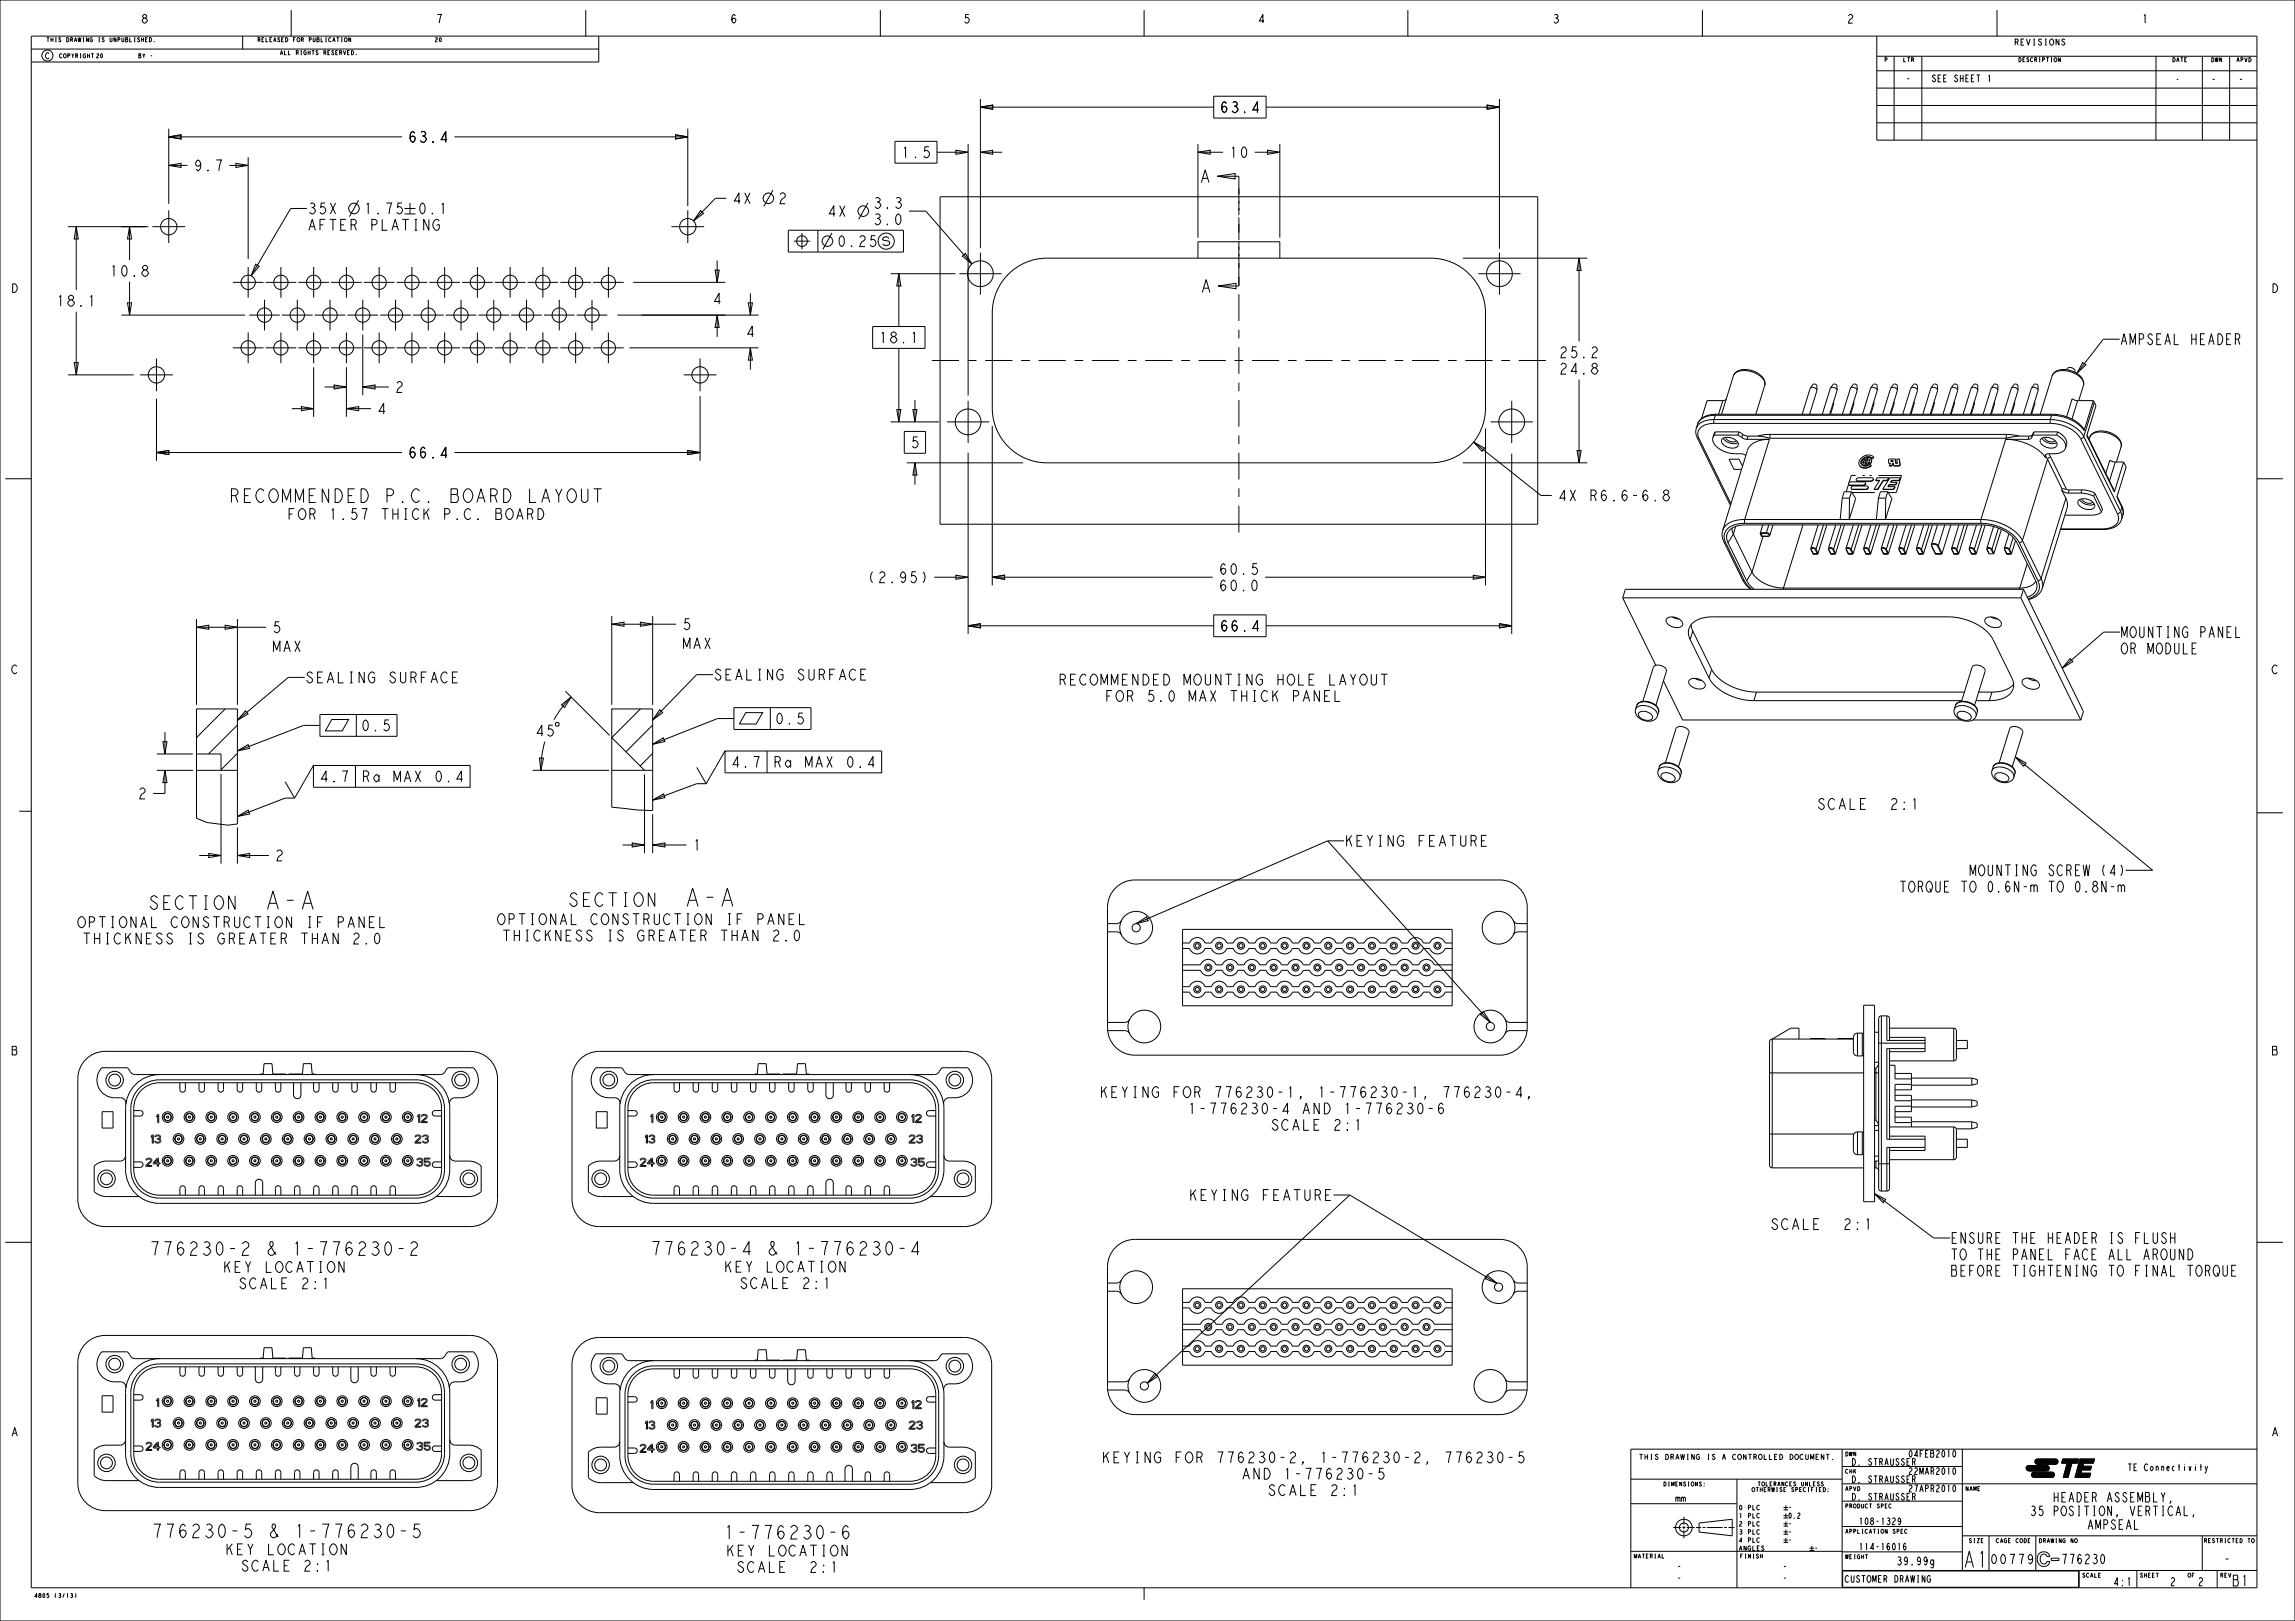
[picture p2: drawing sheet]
<svg xmlns="http://www.w3.org/2000/svg" width="841mm" height="594mm" viewBox="0 0 841 594" stroke-linecap="round" stroke-linejoin="round" font-family="sans-serif">
<defs><g id="words">
<g font-size="8.7">
<text x="98.5" y="333.2">A-A</text>
<text x="252.3" y="332.1">A-A</text>
</g>
<text font-size="7.8" x="719.3" y="574.4">A1</text>
<g font-size="6.5">
<text x="96" y="184.1">RECOMMENDED P.C. BOARD LAYOUT</text>
<text x="57.9" y="333.2">SECTION</text>
<text x="211.7" y="332.1">SECTION</text>
<text x="58.2" y="460">776230-2</text>
<text x="102.2" y="460">&amp; 1-776230-2</text>
<text x="241.8" y="459.9">776230-4</text>
<text x="285.8" y="459.9">&amp; 1-776230-4</text>
<text x="59" y="563.5">776230-5</text>
<text x="103" y="563.5">&amp; 1-776230-5</text>
<text x="269.1" y="564">1-776230-6</text>
</g>
<g font-size="5.2">
<text x="446.8" y="41.3">63.4</text>
<text x="149.3" y="52.2">63.4</text>
<text x="330" y="57.8">1.5</text>
<text x="450.2" y="57.8">10</text>
<text x="70.7" y="62.6">9.7</text>
<text x="268.2" y="74.7">4X</text>
<text x="284.9" y="74.7">2</text>
<text x="319.7" y="76.4">3.3</text>
<text x="302.9" y="79.4">4X</text>
<text x="319.7" y="82.4">3.0</text>
<text x="112.5" y="84.4">AFTER PLATING</text>
<text x="39.9" y="101.3">10.8</text>
<text x="20.3" y="112.2">18.1</text>
<text x="260.9" y="111.5">4</text>
<text x="273.1" y="123.5">4</text>
<text x="321.8" y="125.7">18.1</text>
<text x="571" y="131.1">25.2</text>
<text x="776.8" y="126.3">AMPSEAL HEADER</text>
<text x="571" y="137.1">24.8</text>
<text x="144.5" y="143.8">2</text>
<text x="138" y="151.7">4</text>
<text x="149.3" y="167.8">66.4</text>
<text x="333.4" y="164.1">5</text>
<text x="570.7" y="183.6">4X</text>
<text x="582.1" y="183.6">R6.6 -6.8</text>
<text x="113.5" y="190.4">FOR 1.57 THICK P.C. BOARD</text>
<text x="317.6" y="213.5">(2.95 )</text>
<text x="446.4" y="210.5">60.5</text>
<text x="446.4" y="216.5">60.0</text>
<text x="99.5" y="231.8">5</text>
<text x="249.8" y="230.7">5</text>
<text x="446.8" y="231.3">66.4</text>
<text x="776.9" y="233.6">MOUNTING PANEL</text>
<text x="99.5" y="238.8">MAX</text>
<text x="249.8" y="237.7">MAX</text>
<text x="776.9" y="239.6">OR MODULE</text>
<text x="111.6" y="250.2">SEALING SURFACE</text>
<text x="261.3" y="249.2">SEALING SURFACE</text>
<text x="398.4" y="251.1">RECOMMENDED MOUNTING HOLE LAYOUT</text>
<text x="412.5" y="257.1">FOR 5.0 MAX THICK PANEL</text>
<text x="268.7" y="281.2">4.7</text>
<text x="286.5" y="281.2">Ra MAX 0.4</text>
<text x="117.9" y="286.5">4.7</text>
<text x="135.7" y="286.5">Ra MAX 0.4</text>
<text x="50.3" y="292.7">2</text>
<text x="670.4" y="296.6">SCALE</text>
<text x="694.3" y="296.6">2:1</text>
<text x="253.6" y="311.6">1</text>
<text x="492.5" y="310.1">KEYING FEATURE</text>
<text x="100.5" y="315.5">2</text>
<text x="721.4" y="320.9">MOUNTING SCREW (4)</text>
<text x="695.8" y="326.9">TORQUE TO 0.6N-m TO 0.8N-m</text>
<text x="38.2" y="339.9">OPTIONAL CONSTRUCTION IF PANEL</text>
<text x="192" y="338.8">OPTIONAL CONSTRUCTION IF PANEL</text>
<text x="39.8" y="345.9">THICKNESS IS GREATER THAN 2.0</text>
<text x="193.6" y="344.8">THICKNESS IS GREATER THAN 2.0</text>
<text x="417" y="402.2">KEYING FOR 776230-1, 1-776230-1, 776230-4,</text>
<text x="443.5" y="408.2">1-776230-4 AND 1-776230-6</text>
<text x="468.4" y="414.2">SCALE 2:1</text>
<text x="435.4" y="439.9">KEYING FEATURE</text>
<text x="653.3" y="450.6">SCALE</text>
<text x="677.1" y="450.6">2:1</text>
<text x="714.6" y="455.7">ENSURE THE HEADER IS FLUSH</text>
<text x="714.6" y="461.7">TO THE PANEL FACE ALL AROUND</text>
<text x="85.5" y="466.3">KEY LOCATION</text>
<text x="269.1" y="466.2">KEY LOCATION</text>
<text x="714.6" y="467.7">BEFORE TIGHTENING TO FINAL TORQUE</text>
<text x="90.2" y="472.3">SCALE 2:1</text>
<text x="273.8" y="472.2">SCALE 2:1</text>
<text x="417.4" y="536">KEYING FOR 776230-2, 1-776230-2, 776230-5</text>
<text x="459.5" y="542">AND 1-776230-5</text>
<text x="467.3" y="548">SCALE 2:1</text>
<text x="86.3" y="569.7">KEY LOCATION</text>
<text x="91" y="575.7">SCALE 2:1</text>
<text x="269.9" y="570.2">KEY LOCATION</text>
<text x="272" y="576.2">SCALE</text>
<text x="297.2" y="576.2">2:1</text>
<text x="817.8" y="581.2">B1</text>
</g>
<g font-size="4.6">
<text x="752.1" y="550.4">HEADER ASSEMBLY,</text>
<text x="743.7" y="555.4">35 POSITION, VERTICAL,</text>
<text x="764.7" y="560.4">AMPSEAL</text>
<text x="729.1" y="573.1">00779</text>
<text x="755.1" y="573">776230</text>
<text x="814.7" y="573">-</text>
</g>
<g font-size="4.1">
<text x="51.5" y="8.5">8</text>
<text x="159.5" y="8.5">7</text>
<text x="267.4" y="8.5">6</text>
<text x="352.8" y="8.5">5</text>
<text x="460.7" y="8.5">4</text>
<text x="568.7" y="8.5">3</text>
<text x="676.6" y="8.5">2</text>
<text x="784.6" y="8.5">1</text>
<text x="3.9" y="107.2">D</text>
<text x="832.2" y="107.2">D</text>
<text x="3.9" y="246.9">C</text>
<text x="832.2" y="246.9">C</text>
<text x="3.9" y="386.6">B</text>
<text x="832.2" y="386.6">B</text>
<text x="3.9" y="526.3">A</text>
<text x="832.2" y="526.3">A</text>
</g>
<g font-size="3.9">
<text x="694.8" y="573.5">39.99g</text>
<text x="774.2" y="581.1">4:1</text>
<text x="795.1" y="581.1">2</text>
<text x="805.3" y="581.1">2</text>
</g>
<g font-size="3.3">
<text x="707.7" y="30">SEE SHEET 1</text>
<text x="698.2" y="30.1">-</text>
<text x="810.2" y="30.3">-</text>
<text x="820.2" y="30.3">-</text>
<text x="699.1" y="534">04FEB2010</text>
<text x="678.3" y="537">D. STRAUSSER</text>
<text x="779.5" y="538.9">TE Connectivity</text>
<text x="678.3" y="543.3">D. STRAUSSER</text>
<text x="699.1" y="540.3">22MAR2010</text>
<text x="613.9" y="550.3">mm</text>
<text x="678.3" y="549.7">D. STRAUSSER</text>
<text x="699.1" y="546.7">27APR2010</text>
<text x="681" y="558.7">108-1329</text>
<text x="681" y="568">114-16016</text>
<text x="614.3" y="575.3">-</text>
<text x="653.1" y="575.3">-</text>
<text x="614.3" y="579.5">-</text>
<text x="653.1" y="579.5">-</text>
<text x="675.9" y="579.8">CUSTOMER DRAWING</text>
</g>
<g font-size="2.9">
<text x="737.9" y="16.5">REVISIONS</text>
<text x="16.4" y="21.6">C</text>
</g>
<g font-size="2.6">
<text x="797.2" y="30.1">-</text>
<text x="655.2" y="553.4">-</text>
<text x="655.2" y="556.4">0.2</text>
<text x="655.2" y="559.4">-</text>
<text x="655.2" y="562.4">-</text>
<text x="655.2" y="565.3">-</text>
<text x="664.7" y="568.3">-</text>
</g>
<text font-size="2.5" x="606.9" y="534.8">THIS DRAWING IS A CONTROLLED DOCUMENT.</text>
<g font-size="2.2">
<text x="637.1" y="553.3">0 PLC</text>
<text x="637.1" y="556.3">1 PLC</text>
<text x="637.1" y="559.2">2 PLC</text>
<text x="637.1" y="562.2">3 PLC</text>
<text x="637.1" y="565.2">4 PLC</text>
<text x="637.1" y="568.2">ANGLES</text>
</g>
<g font-size="2">
<text x="16.9" y="15.3">THIS DRAWING IS UNPUBLISHED.</text>
<text x="94.2" y="15.3">RELEASED FOR PUBLICATION</text>
<text x="159.2" y="15.3">20</text>
<text x="21.6" y="21.2">COPYRIGHT</text>
<text x="35.1" y="21.2">20</text>
<text x="50.6" y="21.2">BY -</text>
<text x="102.5" y="20.1">ALL RIGHTS RESERVED.</text>
<text x="690.4" y="22.6">P</text>
<text x="697.3" y="22.6">LTR</text>
<text x="739.5" y="22.6">DESCRIPTION</text>
<text x="795.9" y="22.6">DATE</text>
<text x="810.1" y="22.6">DWN</text>
<text x="819.4" y="22.6">APVD</text>
<text x="676.1" y="533.6">DWN</text>
<text x="676.1" y="539.9">CHK</text>
<text x="609.4" y="544.6">DIMENSIONS:</text>
<text x="643.9" y="544.5">TOLERANCES UNLESS</text>
<text x="641.8" y="546.6">OTHERWISE SPECIFIED:</text>
<text x="676.1" y="546.3">APVD</text>
<text x="720.1" y="546.3">NAME</text>
<text x="676.1" y="552.6">PRODUCT SPEC</text>
<text x="676.1" y="561.9">APPLICATION SPEC</text>
<text x="721.3" y="565.3">SIZE</text>
<text x="731.3" y="565.3">CAGE CODE</text>
<text x="747" y="565.3">DRAWING NO</text>
<text x="807.5" y="565.3">RESTRICTED TO</text>
<text x="598.6" y="571">MATERIAL</text>
<text x="637.5" y="571">FINISH</text>
<text x="676.1" y="571.2">WEIGHT</text>
<text x="762.9" y="578">SCALE</text>
<text x="784.1" y="578">SHEET</text>
<text x="801.6" y="578">OF</text>
<text x="813.5" y="578">REV</text>
<text x="12.4" y="585.4">4805 (3/13)</text>
</g>
</g></defs>
<g fill="none" stroke="#000" stroke-width=".37">
<path d="M0 0h841v594h-841zM11.5 13.2h815.6v568.6h-815.6zM11.5 18h207.9M33.4 19.7h.9M33.9 19.7v1.5M51.2 14l-.5-.2-.3 .4a.67 .67 0 0 1 .6 .4 .67 .67 0 0 1-.1 .7l-.5-.4M51.9 13.8v1.5M51.9 14.5h.7M52.6 13.8v1.5M53.3 14.5h.5M54.1 13.8h-.8v1.5h.8M54.8 13.8a.76 .76 0 0 1 .8 .7 .76 .76 0 0 1-.8 .8z"/>
<path d="M56.6 15.3h.1M88.9 13.2v4.8M106.7 3.7v9.5M123.4 13.8h.9M123.8 13.8v1.5M125.1 13.8h.3M125.1 15.3h.3M125.3 13.8v1.5M125.8 18.5l.5 1.6 .4-1.6M127.4 19.3h.4M128.1 18.5h-.7v1.6h.7M128.5 13.8v1.5l-.7-1.5v1.5"/>
<path d="M128.8 18.5a.76 .76 0 0 1 .8 .8 .76 .76 0 0 1-.8 .8zM130.6 20.1h.1M214.7 3.7v9.5M219.4 13.2v9.5h-207.9M322.6 3.7v9.5M419.3 3.7v9.5M515.9 3.7v9.5M623.9 3.7v9.5M687.7 13.2v38.2h139.3M731.8 3.7v9.5M754.5 14.3v2.2l-1.1-2.2v2.2M756.6 14.7l-.4-.4-.6 .4 1 1.1-.1 .6-.5 .1-.6-.5"/>
<path d="M55.2 20.4h.5M359.3 39.3l4.5-.8v1.5zM359.3 36.3v54.6M359.3 39.3h85.5M444.8 35.3h19.2v8h-19.2zM464 39.3h85.5M545 38.5l4.5 .8-4.5 .7zM549.5 36.3v54.9M687.7 38.7h139.3M687.7 32.3h139.4M687.7 25.9h139.4M687.7 20.6h139.4"/>
<path d="M694.1 20.6v30.8M704.3 20.6v30.8M728.8 27.9l.2-.4v2.5M755 21.1v1.5l-.7-1.5v1.5M790.1 20.6l-.1 30.8M801.3 21.1h-.7v1.5h.7M807.1 20.6l-.1 30.8M817.1 20.6l-.1 30.8M824.1 21.1a.76 .76 0 0 1 .8 .8 .76 .76 0 0 1-.8 .7zM61.8 50.2l4.5-.8v1.5zM61.8 47.2v27.5M61.8 50.2h85.5"/>
<path d="M86.4 59.9l4.5 .7-4.5 .8zM90.9 57.6v37.3M163.8 51.2h-2.1l1.7-3v4M166.5 50.2h85.5M247.5 49.4l4.5 .8-4.5 .7zM252 47.2v28.3M328 51.8h15.4v8h-15.4zM340.4 53.8h-1.4l-.3 1.7 .5-.4a1.34 1.34 0 0 1 1.4 1.4 1.34 1.34 0 0 1-1.4 1.3l-.7-.7M343.4 55.8h11.4M350.3 55l4.5 .8-4.5 .7zM354.8 52.8v92.1M359.3 55.8l4.5-.8v1.5z"/>
<path d="M359.3 55.8h8M439 55.8l4.5-.8v1.5zM439 52.8v34.3M439 55.8h9.2M459.8 55.8h9.2M461.3 40.3h-2.2l1.7-3v4M464.5 55l4.5 .8-4.5 .7zM469 52.8v34.3M687.7 45h139.3M61.8 60.6l4.5-.7v1.5zM61.8 60.6h6.9M84.1 60.6h6.8"/>
<path d="M256.7 77.2l1.1 1-3.7 2.7zM266.2 72.7h-4l-8.1 8.2M283.2 69.7l-3.3 6M318 74.4l-3.3 6M328.5 72.7l.4-.3a1 1 0 0 1 1.2 1l-.7 .6a1.11 1.11 0 0 1 .7 1.8 1.11 1.11 0 0 1-1.9-.1M333.1 77.4h6.2l16.9 19.3M344.5 72.1h219v120h-219zM440.2 66.9l1.4-4.7 1.4 4.7M440.8 65.4h1.7M446.1 64.6l6.5-1v2zM446.1 64.6h7.9M24.9 83.1h28.5"/>
<path d="M27.9 83.1l.8 4.5h-1.5zM27.9 83.1v23.1M262.1 99h1.5l-.8 4.5zM262.8 95.5v8M288.9 84.4h42.2v8h-42.2zM290.9 88.4h6M293.9 85.4v6M299.7 84.4v8M304.9 85.4l-3.4 6M308 86.7l.4-.3 .5 .3a2.53 2.53 0 0 1-.5 3.7l-.4-.4a2.77 2.77 0 0 1 0-3.3zM312 90l.2 .4h-.2zM315.1 87l.7-.6h.5l.7 .6a1.54 1.54 0 0 1-1.2 1.7l-.7 1.7h1.9"/>
<path d="M320.8 86.4h-1.4l-.3 1.6 .5-.3a1.34 1.34 0 0 1 1.4 1.3 1.34 1.34 0 0 1-1.4 1.4l-.7-.7M325.7 87.4l-1-.7-1 .3-.3 .7 .3 .3 2 .4 .4 .6-.4 .7-1 .3-1.3-.6M352.6 93.8l1.2-.9 2.4 3.8zM439 94.6v-6h30v6M536.1 94.6h45.5M578.6 94.6l.8 4.5h-1.5zM578.6 94.6v30.5M27.9 114.2v23.2M226.3 115.5h39.5M232 103.5h33.8M262.8 115.5l.8 4.5h-1.5zM262.8 115.5v8"/>
<path d="M319.8 119.7h19.2v8h-19.2zM326.4 100.3h23.7M329.4 100.3l.7 4.5h-1.5zM329.4 100.3v19.4M369.5 100.5a20 20 0 0 1 14.2-5.9h140.6a20.1 20.1 0 0 1 20.1 20.1v34.8a20.1 20.1 0 0 1-20.1 20.1h-140.6a20.1 20.1 0 0 1-20.1-20.1v-34.8a20 20 0 0 1 5.9-14.2zM440.6 107.2l1.4-4.7 1.4 4.7M441.1 105.6h1.7M446.4 104.8l6.5-1v2zM446.4 104.8h7.6M24.9 137.4h24.1M27.2 132.9h1.5l-.8 4.5zM329.4 127.7v26.9"/>
<path d="M578.6 139.1v30.5M583.4 127.8l.7-.7h.5l.7 .7a1.54 1.54 0 0 1-1.2 1.6l-.7 1.7h1.9M584.1 134.8l-.7-.7a1 1 0 0 1 1.2-1l.7 .7v.3l-.7 .7M635.2 137.7l.9-1.3 1.5-.8 2-.2 2.5 .4 2.2 1.1 1.6 1.3 .8 1.5v1.6M635.2 137.7l.9-1.1 1.5-.7 2.2-.1 2.3 .5 2.1 1 1.6 1.2 .8 1.4 .1 1.4M635.2 137.7l-4.3 14.1M752 137.7l.9-1.3 1.5-.8 2-.2 2.5 .4 2.2 1.1 1.6 1.3 .8 1.5v1.6M752 137.7l.8-1.1 1.5-.7 2.3-.1 2.3 .5 2.1 1 1.6 1.2 .8 1.4 .1 1.4M752 137.7l-4.4 14.1M757.4 135.5l.5-.7h1.3l1.1 .7v.9M57.3 146.1v22.7M256.5 145.1v23.7"/>
<path d="M326.4 154.6h17.7M328.6 150.1h1.5l-.7 4.5zM331.4 158.1h7.8v8h-7.8zM334.5 150.1h1.5l-.7 4.5zM335.3 146.6v8M363.6 156.1v58.4M544.4 157v57.5M621.6 157l-.2 1.7 .6 1.7M622.1 155.4l-.5 1.6M628.1 153.7l-2.4 .3-1.9 .6-1.4 1.1-.8 1.3M628.1 153.7l.1 1.4M628.1 153.7h123.2"/>
<path d="M628.2 155.1l-3 .5-2.1 1.2-.9 1.8 .4 2.1M628.2 155.1h123.2M628.2 159.4l-.5 .9M628.2 159.4h8.7M628.6 152.2l-2.4 .2-1.9 .7-1.4 1-.8 1.3M628.6 152.2l-.5 1.5M628.6 152.2h123.2M628.6 158.3l-.9 2M628.6 158.3l-.4 1.1M628.6 158.3h8.6M628.9 151.8l-2.4 .2-2.1 .8-1.5 1.2-.8 1.4M628.9 151.8l-.3 .4"/>
<path d="M628.9 151.8h123.2M631.3 146.8h-5.8l-2 6.6M631.3 146.8l-1.5 5M632.6 146.2l-.5 .4-.8 .2M636.9 159.4l1.4 .9M637.2 158.3l1.4 .9M637.2 158.3l-.3 1.1M638.6 159.2l2 .6M638.6 159.2l-.3 1.1M640.6 159.8l-.4 1.2M640.6 159.8h3.5M644.1 159.8l4.4 .8"/>
<path d="M646.7 141.3l-3.3 10.5M648.5 159.2l-4.4 .6M648.5 159.2v1.4M648.5 159.2h86.5M663.4 142.2l1-1.4h.8l.6 .4v1.8M663.4 142.2l.6-.2 .8 .1 .7 .3 .3 .6M663.4 142.2l-3 9.6M665.8 143l-2.7 8.8M670.8 142.2l1-1.4h.7l.6 .4 .1 1.8M670.8 142.2l.6-.2 .8 .1 .7 .3 .3 .6M670.8 142.2l-3 9.6M671.8 147.6l.1 .4"/>
<path d="M671.9 147.2v.8M671.9 148l-1.1 3.8M673.2 143l-2.7 8.8M678.1 142.2l1.1-1.4h.7l.6 .4 .1 1.8M678.1 142.2l.6-.2 .8 .1 .7 .3 .4 .6M678.1 142.2l-3 9.6M679.2 147.6l.1 .4M679.3 147.2v.8M679.3 148l-1.1 3.8M680.6 143l-2.7 8.8M685.5 142.2l1-1.4h.8l.6 .4v1.8M685.5 142.2l.6-.2 .8 .1 .7 .3 .3 .6"/>
<path d="M685.5 142.2l-3 9.6M686.5 147.6l.2 .4M686.7 147.2v.8M686.7 148l-1.2 3.8M687.9 143l-2.7 8.8M692.9 142.2l1-1.4h.7l.6 .4 .1 1.8M692.9 142.2l.6-.2 .8 .1 .7 .3 .3 .6M692.9 142.2l-3 9.6M693.9 147.6l.1 .4M694 147.2v.8M694 148l-1.1 3.8M695.3 143l-2.7 8.8"/>
<path d="M700.2 142.2l1.1-1.4h.7l.6 .4 .1 1.8M700.2 142.2l.6-.2 .9 .1 .7 .3 .3 .6M700.2 142.2l-3 9.6M701.3 147.6l.1 .4M701.4 147.2v.8M701.4 148l-1.1 3.8M702.7 143l-2.7 8.8M707.6 142.2l1-1.4h.8l.6 .4v1.8M707.6 142.2l.6-.2 .8 .1 .7 .3 .3 .6M707.6 142.2l-3 9.6M708.6 147.6l.2 .4M708.8 147.2v.8"/>
<path d="M708.8 148l-1.2 3.8M710 143l-2.7 8.8M715 142.2l1-1.4h.7l.7 .4v1.8M715 142.2l.6-.2 .8 .1 .7 .3 .3 .6M715 142.2l-3 9.6M716 147.6l.1 .4M716.1 147.2v.8M716.1 148l-1.1 3.8M717.4 143l-2.7 8.8M722.3 142.2l1.1-1.4h.7l.6 .4 .1 1.8M722.3 142.2l.6-.2 .9 .1 .7 .3 .3 .6M722.3 142.2l-2.9 9.6"/>
<path d="M723.4 147.6l.1 .4M723.5 147.2v.8M723.5 148l-1.1 3.8M724.8 143l-2.7 8.8M729.7 142.2l1-1.4h.8l.6 .4v1.8M729.7 142.2l.6-.2 .8 .1 .7 .3 .3 .6M729.7 142.2l-3 9.6M730.7 147.6l.2 .4M730.9 147.2v.8M730.9 148l-1.2 3.8M732.1 143l-2.7 8.8M735 159.2l5 .6"/>
<path d="M735 159.2l.1 1.4M737.1 142.2l1-1.4h.7l.7 .4v1.8M737.1 142.2l.6-.2 .8 .1 .7 .3 .3 .6M737.1 142.2l-3 9.6M738.1 147.6l.2 .4M738.2 147.2l.1 .8M738.3 148l-1.2 3.8M739.5 143l-2.7 8.8M740 159.8l-4.9 .8M740 159.8h3.6M743.6 159.8l-.4 1.2M744.4 142.2l1.1-1.4h.7l.6 .4 .1 1.8"/>
<path d="M744.4 142.2l.6-.2 .9 .1 .7 .3 .3 .6M744.4 142.2l-2.9 9.6M744.7 159.4l-1.1 .4M745 159.4l-.5 .9M745 159.4h8.7M745.4 158.3l-.9 2M745.4 158.3l-.4 1.1M745.4 158.3h8.6M745.5 147.6l.1 .4M745.6 147.2v.8M745.6 148l-1.1 3.8M746.9 143l-2.7 8.8"/>
<path d="M751.3 153.7l3.8 .5a12.9 12.9 0 0 1 8.5 5.8M751.3 153.7l.1 1.4M751.4 155.1l3.4 .5a11.6 11.6 0 0 1 7.6 5.1M751.8 152.2a15 15 0 0 1 11.9 5.6M751.8 152.2l-.5 1.5M752.1 151.8a13.1 13.1 0 0 1 11.6 5.9v.1M752.1 151.8l-.3 .4M753.7 159.4l1.5 1.1 1.2 1.2 .6 1.3-.1 1.1M754 158.3l1.8 1.2 1.2 1.5 .4 1.4-.5 1.7M754 158.3l-.3 1.1M761.4 146.8l-2-.7-2.1 6.6M761.4 146.8l-2.1 6.8"/>
<path d="M761.4 146.8h5.7M763.5 141.3l-1.7 5.5M763.6 160l-.4 .5-.8 .2M763.6 160l13.5 27.4M764.8 159.4l10 20.9M767.1 146.8l.4 .6M767.1 146.8l-3.4 11M767.5 147.4l-3.9 12.6M767.5 147.4l.6 1.3-3.4 10.9 10.1 20.7M1.9 175.4h9.6M57.3 165.8l4.5-.7v1.5zM57.3 165.8h90"/>
<path d="M163.8 166.8h-2.1l1.7-3v4M166.5 165.8h90M252 165.1l4.5 .7-4.5 .8zM332.3 169.6h42.6M335.3 169.6l.7 4.5h-1.5zM335.3 169.6v8M354.8 165.9v66.4M536.1 169.6h45.5M540 162l4 2.2-.9 1.2zM540 162l24.7 19.6h4M554 166.2v66.1M577.9 165.1h1.5l-.8 4.5z"/>
<path d="M622 160.4l.6 .3M622 160.4l12.1 24.8M622.6 160.7l11.7 23.9M627.7 160.3v1.1l.5 1.2 1 1.2 1.5 1.1 3 1.1 4.6 .3 1.5 .6M631.2 160.8l1.7-.6 2.1 .5 1.6 1.1 .4 .7-.1 .8-.5 .6-.9 .3-2.7-.4-1.8-1.5-.2-.8zM631.5 160.6l.9 1 1.5 .7 1.6 .3 1.4-.4M632.3 160.3l.6 .8 1.2 .7 1.3 .1 .9-.4M638.3 160.3l1.9 .7M640.2 161h8.2M648.4 161l-2.6 .2-2.3 .7-1.8 1.1-1.1 1.4-9.3 30M648.4 161l-9.1 29.4M648.5 160.6h86.6"/>
<path d="M677.5 177.6l.5 .3M677.9 177.8l-.5-.5 .7-.7 5.4 .1v.7l-.8 .4M677.9 177.8l.1 .1M677.9 177.8h4.8M678 177.9h4.8M678.4 179.1l.5 .3M678.9 179.3l-.6-.5 .8-.7 5.3 .1 .1 .7-.8 .4M678.9 179.3v.1M678.9 179.3h4.8M678.9 179.4h4.8M680.3 176.1l.5 .3M680.7 176.3l-.5-.6 .7-.6 5.4 .1v.6l-.8 .5"/>
<path d="M680.7 176.3l.1 .1M680.7 176.3h4.8M680.8 176.4h4.8M681.4 170.5l.8 .8 1.2 .3 1.5-.4 .8-.6M682 170.1l.5 .5 .9 .2M682.4 170l1 .7M682.5 168.6l.7 .8M682.7 177.8l.1 .1M682.8 169.3l.1 .4M682.8 169.3l-.6 .1 .1 .5 1.1 .7M683.2 169.4l-.2 .5-.1-.2M683.4 170.6v.1"/>
<path d="M683.4 170.8h.1M683.5 168.5v-.2l-.3 .2 .6 .7M683.5 168.5l.6 .1M683.5 168.5h.5M683.5 168.5l-.2 .1M683.6 177l-.1 .6-.7 .3M683.7 179.3v.1M683.8 169.2l-.4 1.4M683.8 169.2l-.4 1.5M684 168.5l.1 .1M684.3 167.6l-1 .3-.8 .7M684.3 167.6l-.3 .9"/>
<path d="M684.3 167.6l-.2 1M684.4 170.4l-.6 .2M684.4 170.4v.2M684.4 170.6h-.6M684.6 178.5l-.1 .6-.8 .3M684.7 169.3h.4l-.4 .5M684.7 169.3l-.3 1.1M684.7 169.3l.1 .1M684.7 169.8l.4 .4M684.7 169.8l.3 .3M684.8 169.4l-.4 1.2M684.8 169.4h.2"/>
<path d="M685 168.3l.3 .6h-.5zM685 168.3l.1 .1M685 170.1l.7-.7 .1-.8-.4-.7-.7-.3-.9 3M685 170.1l.1 .1M685.1 168.4l.1 .1M685.1 168.4l-.2 .5M685.5 176.3l.1 .1M685.7 170.6l-.4-.4-1.9 .6M685.8 168.4v.9l-.7 .9M686 168l-1.2-.6-1.5 .3-1.2 1-.1 1.4M686 168l-1.2-.5-1.5 .3-1.1 1-.2 1.2M686.5 175.5l-.2 .6-.7 .3"/>
<path d="M686.6 167.6l-1.2-.8-1.7 .1-1.5 .9-.9 1.3 .1 1.4 1.1 .8h1.6l1.6-.7M686.6 167.6l-.6 .4M686.8 179.3l1.3 .1M686.8 179.3h1.2M687.3 176h1.5l-2 3.3M687.3 176l1.4 .1M688 179.3l.1 .1M689.9 179.3l4 .1M689.9 179.3h3.9M690.1 176l-2.1 3.3M690.1 176v.1M690.1 176h1.5"/>
<path d="M690.1 176.1l-2 3.3M690.1 176.1h1.5M691.6 176v.1M692.1 169.6h.1M692.1 175.1h-4.2l-.6 .9M692.1 175.1l-.5 .9M692.1 175.1l-.5 1M692.2 169.6v.1M692.2 169.6l.2 .1M692.2 169.7v.1M692.2 169.8l.2 .1M692.2 177.6l-.4 .7h2.6"/>
<path d="M692.2 177.6l.1 .1M692.2 177.6h2.4M692.3 170.7l.9 .1M692.3 170.7h.9M692.3 177.7l-.4 .6M692.3 177.7h2.4M692.4 169.7h.4l-.5 1M692.4 169.7v.2M692.4 169.9h.3M692.9 168.7l.1 .5M692.9 168.7h.8l.1 .5h-.8M692.9 168.7l.8 .2"/>
<path d="M693.2 170.7v.1M693.2 176l-.4 .7h2.3M693.2 176l.1 .1M693.2 176h2.7M693.3 176.1l-.4 .6M693.3 176.1h2.6M693.7 169.7l-.5 1M693.7 169.7l.2 1M693.7 169.7v.2M693.7 169.9l-.5 .9M693.7 169.9h.1M693.8 179.3l.1 .1"/>
<path d="M693.9 170.7l2 .1M693.9 170.7h1.9M694.4 178.3l-.6 1M694.4 178.3l-.5 1.1M694.6 168.2h-2.4l-.2 .3 .1 1.1M694.6 168.2l.1 1.7M694.6 168.2l.2 1.7M694.6 177.6l.1 .1M695.1 176.7l-.5 .9M695.1 176.7l-.4 1M695.8 170.7l.1 .1M695.9 176v.1"/>
<path d="M696 168.2h-.9l.2 1.7h-.6M696 168.2l.3 2.2M696 168.2l.1 .1M696.3 170.4l-.4 .4M696.3 170.4l-.5 .3M696.5 175.1h-3.9l-2.7 4.2M696.5 175.1l-.6 .9M696.5 175.1l-.6 1M735 161a18.8 18.8 0 0 1 14.6 6.7M735 161l-9.1 29.4M735 161h8.2M744.5 160.3l-.5 .5-.8 .2"/>
<path d="M747.9 160.8l1.8-.6 2.1 .5 1.6 1.1 .4 .7-.1 .8-.5 .6-.9 .3-2.7-.4-1.8-1.5-.2-.8zM748.3 160.6l.9 1 1.5 .7 1.6 .3 1.4-.4M749.1 160.3l.6 .8 1.2 .7 1.2 .1 1-.4M749.6 166.6l.1 .7M749.7 167.3l.6 1M749.7 167.3l-.1 .4M750.3 168.3l-9.2 29.8M750.3 168.3l5.3 10.8M750.7 166.3l-1.1 .4v1M750.7 166.3l.8 1.2M751.5 167.5l-.7 .2-.5 .6M751.5 167.5l5.8 11.9"/>
<path d="M755.5 179.4l.9 .9 1.5 .4M755.5 179.4l1.5 3.2M755.6 179.1l1.7 .3M755.6 179.1l-.1 .3M756.9 164.1l-.7 1.1-1.4 .8-4.1 .3M757.3 179.4l1 .1M758.3 179.5h4.6M758.3 179.5l-.4 1.2M762.4 160.7l13.5 27.5M762.9 179.5l2.4 .3 2.3 .8M762.9 179.5l-.4 1.2M765.8 160.2l.9-1.3 1.5-.8 2-.2 2.5 .4 2.2 1.1 1.6 1.3 .8 1.5v1.6"/>
<path d="M765.8 160.2l.9-1.1 1.5-.6 2.2-.2 2.3 .5 2.1 1 1.6 1.2 .8 1.4 .1 1.4M765.8 160.2l-.2 .8M775.2 169.3l-2-.7-1.5 4.9M775.2 169.3h3M775.2 169.3l-2.2 6.9M777.3 163.8l-1.7 5.5M778.2 169.3l-3.4 11M778.2 169.3l.9 1.9-3.4 10.9 1.9 3.8M827.1 175.4h9.5M610.3 181.2l-.7-.6a1 1 0 0 1 1.2-1l.7 .6-.2 .7-.5 .3M631.3 194.4l-.2 2 .6 2.1M631.7 198.5l.7 .4"/>
<path d="M631.7 198.5l6.9 13.9M632.4 198.9l6.8 13.9M633.2 198.9l-.5-2.3 .9-2.1 2-1.4 3-.7 87.7-.1a15.1 15.1 0 0 1 12.8 6.6l7.3 15.2v1.5l-.6 1.3-1.2 1.1-1.7 .8M633.2 198.9l6.9 13.9M634.7 193.5l.5 2.2M635.2 195.7l-2 3.2M635.2 195.7l6.8 13.9M636 192.9l-.8 2.8M639.3 190.4l-2.9 .2-2.4 .9-1.7 1.2-1 1.7M639.3 190.4l.1 1.4M639.3 190.4h86.6M639.4 191.8l-3.7 .5-1.5 .6-1.2 .9-.8 1.1-.4 1.2 .1 1.4 .5 1.4"/>
<path d="M639.4 191.8h86.6M645 195.7l.6 .9M645.1 195.3l-.1 .4M645.3 195.2l-.2 .1M645.3 195.2v.3M645.3 195.2h2M645.3 195.5l-.3 .2M645.3 195.5l.5 1M645.3 195.5h2M645.6 196.6h.1M645.7 196.5l-.1 .1M645.8 196.5h-.1"/>
<path d="M645.8 196.5h2M645.8 196.5h.1M646 192.3l-.9 3M646.1 196.5l-4.1 13.1M647.3 195.2v.3M647.3 195.2l.9 .3 .4 .6M647.3 195.5l1 .5v.3l-.5 .2M647.8 196.5h.1M648.2 192.3l-.9 2.9M648.6 196.1l-.8 .4M649.7 192.3l-1.1 3.8M660.7 192.3l-7.2 23.2"/>
<path d="M666.3 192.3l-2.7 8.7M668.2 192.3l-2.7 9M669.4 192.3l-3.2 10.5M672.7 192.3l-2.7 8.7M674.7 192.3l-2.8 9M675.1 182.5l-.8 7.9M675.1 182.5h2.7M675.9 192.3l-3.3 10.5M678.5 180.2h-2.7l-.7 2.3M678.5 180.2l-.7 2.3M678.5 180.2l1.5 2.5-2.4 7.7 .2-7.9M679.2 192.3l-2.7 8.7"/>
<path d="M681.1 192.3l-2.7 9M682.3 192.3l-3.2 10.5M685.6 192.3l-2.7 8.7M687.6 192.3l-2.8 9M688.3 182.5l-.7 7.9M688.3 182.5h2.7M688.8 192.3l-3.3 10.5M691.7 180.2h-2.6l-.8 2.3M691.7 180.2l-.7 2.3M691.7 180.2l1.6 2.5-2.4 7.7 .1-7.9M692 192.3l-2.6 8.7M694 192.3l-2.7 9"/>
<path d="M695.2 192.3l-3.2 10.5M698.5 192.3l-2.7 8.7M700.5 192.3l-2.8 9M701.7 192.3l-3.3 10.5M704.9 192.3l-2.6 8.7M706.9 192.3l-2.7 9M707.8 199.6v.5M707.8 199.6l.4-.4h.8l1.3 .8M708.1 192.3l-3.2 10.5M710 192.3l-2.2 7.3M710.3 200l-.2 .2M710.3 200l1.3 2.7"/>
<path d="M712.7 192.3l-2.4 7.7M714.9 192.3l-3.2 10.5M717.8 192.3l-2.6 8.7M719.8 192.3l-2.8 9M721 192.3l-3.2 10.5M724.3 192.3l-2.7 8.7M725.9 190.4a17.9 17.9 0 0 1 15.2 7.7M725.9 190.4l.1 1.4M726 191.8a16.4 16.4 0 0 1 14 7.1M726.3 192.3l-2.8 9M727.4 192.4l-3.2 10.4M730.5 192.9l-2.4 8.1"/>
<path d="M732.3 193.5l-2.4 7.8M733.4 194l-2.7 8.8M736.2 195.6l-1.7 5.4M737.7 197l-1.3 4.3M738.6 198.1l-1.5 4.7M740 198.9l6.8 13.9M741.1 198.1l-.4 .5-.7 .3M741.1 198.1l6.8 13.9M755.1 194h15.5M755.1 193.8h15.3M757 182.6l.6 1.9-.1 1.6-9.1 29.6M757 182.6l-9.1 29.4"/>
<path d="M757.9 180.7h4.6M761.8 183.3l1.7-.6 2.1 .5 1.6 1.1 .4 .7-.1 .8-.5 .6-.9 .3-2.7-.4-1.8-1.5-.2-.8zM762.1 183.1l.9 1 1.5 .7 1.6 .3 1.4-.4M762.5 180.7l2.4 .3 2.3 .8M762.9 182.8l.6 .8 1.2 .7 1.2 .1 1-.4M767.2 181.8l2.9 5.8M767.6 180.6l-.4 1.2M767.6 180.6l2.8 5.9-.3 1.1M770.1 187.6l-1.2 .8-1.7 .3-10.5 .1M770.4 193.8l.2 .2M775.8 181.9l1.7 3.5M775.9 188.2l.4 2.2-.9 1.8-2.1 1.2-2.9 .4"/>
<path d="M777.1 187.4l.4 1.6-.1 1.4M777.1 187.4l-.5 .6-.7 .2M777.4 190.4l-.8 1.5-1.4 1.1-2.1 .8-2.5 .2M777.5 185.4l.6 1.8-.2 1.6M777.5 185.4l.1 .5M777.6 185.9l.4 1.5-.1 1.4M777.6 185.9l-.5 1.5M777.9 188.8l-.5 1.6M342.4 211.5h12.4M350.3 210.8l4.5 .7-4.5 .8zM363.6 211.5l4.5-.7v1.5zM363.6 211.5h80.8"/>
<path d="M459.2 212.9l.5-.4 .5 .4a2.53 2.53 0 0 1-.5 3.6l-.5-.3a2.77 2.77 0 0 1 0-3.3zM460.6 206.5h-1.4l-.2 1.7 .5-.3a1.34 1.34 0 0 1 1.4 1.3 1.34 1.34 0 0 1-1.4 1.3l-.8-.6M463.6 211.5h80.8M539.9 210.8l4.5 .7-4.5 .8zM594.6 219.1l12.2 24.7M594.6 219.1h145.9M638.6 212.4l1.1 1.8 1.8 1.8M638.6 212.4l.6 .4M639.2 212.8l1.1 1.6 1.6 1.6M640.1 212.8l1.1 1.6 1.7 1.6M642 209.6l1.8 2.3a15.4 15.4 0 0 0 9.7 3.6M642 209.6l-1.9 3.2"/>
<path d="M653.5 215.5v.4M653.5 215.5h86.6M663.6 201v.4M663.6 201l.9-.3 1 .6M663.6 201.4h.2M663.6 201.4l.7 1.4M663.8 201.4v-.3l.5-.2 .9 .5M663.8 201.4l.6 1.4M664.3 202.8h.1M664.3 202.8v.1M664.3 202.9h.1M664.4 202.9l.1 .2"/>
<path d="M664.4 202.8l.1 .3M664.4 202.8h1.5M664.5 203.1h1.4M665.2 201.4l.7 1.4M665.5 201.3l-.3 .1M665.5 201.3l.7 1.4M665.9 202.8v.3M666.2 202.7v.1M666.2 202.7l-.3 .1M666.2 202.8l-.3 .3M670 201l.1 .4M670 201l.9-.3 1 .6"/>
<path d="M670.1 201.4h.1M670.1 201.4l.7 1.4M670.2 201.4l.1-.3 .4-.2 1 .5M670.2 201.4l.7 1.4M670.8 202.8v.1M670.8 202.8h.1M670.8 202.9h.1M670.8 202.9l.1 .2M670.9 202.8v.3M670.9 202.8h1.5M670.9 203.1h1.5M671.7 201.4l.7 1.4"/>
<path d="M671.9 201.3l-.2 .1M671.9 201.3l.7 1.4M672.4 202.8v.3M672.6 202.7v.1M672.6 202.7l-.2 .1M672.6 202.8l-.2 .3M676.5 201v.4M676.5 201l.9-.3 1 .6M676.5 201.4h.2M676.5 201.4l.7 1.4M676.7 201.4v-.3l.5-.2 .9 .5M676.7 201.4l.6 1.4"/>
<path d="M677.2 202.8h.1M677.2 202.8v.1M677.2 202.9h.1M677.2 202.9l.2 .2M677.3 202.8l.1 .3M677.3 202.8h1.5M677.4 203.1h1.4M678.1 201.4l.7 1.4M678.4 201.3l-.3 .1M678.4 201.3l.6 1.4M678.8 202.8v.3M679 202.7l.1 .1"/>
<path d="M679 202.7l-.2 .1M679.1 202.8l-.3 .3M682.9 201l.1 .4M682.9 201l.9-.3 1 .6M683 201.4h.1M683 201.4l.7 1.4M683.1 201.4v-.3l.5-.2 1 .5M683.1 201.4l.7 1.4M683.7 202.8v.1M683.7 202.8h.1M683.7 202.9h.1M683.7 202.9l.1 .2"/>
<path d="M683.8 202.8v.3M683.8 202.8h1.5M683.8 203.1h1.5M684.6 201.4l.7 1.4M684.8 201.3l-.2 .1M684.8 201.3l.7 1.4M685.3 202.8v.3M685.5 202.7v.1M685.5 202.7l-.2 .1M685.5 202.8l-.2 .3M689.4 201v.4M689.4 201l.9-.3 1 .6"/>
<path d="M689.4 201.4h.1M689.4 201.4l.7 1.4M689.5 201.4l.1-.3 .5-.2 .9 .5M689.5 201.4l.7 1.4M690.1 202.8v.1M690.1 202.8h.1M690.1 202.9h.1M690.1 202.9l.1 .2M690.2 202.8v.3M690.2 202.8h1.5M690.2 203.1h1.5M691 201.4l.7 1.4"/>
<path d="M691.3 201.3l-.3 .1M691.3 201.3l.6 1.4M691.7 202.8v.3M691.9 202.7l.1 .1M691.9 202.7l-.2 .1M692 202.8l-.3 .3M695.8 201l.1 .4M695.8 201l.9-.3 1 .6M695.9 201.4h.1M695.9 201.4l.7 1.4M696 201.4v-.3l.5-.2 1 .5M696 201.4l.7 1.4"/>
<path d="M696.6 202.8h.1M696.6 202.8v.1M696.6 202.9h.1M696.6 202.9l.1 .2M696.7 202.8v.3M696.7 202.8h1.5M696.7 203.1h1.5M697.5 201.4l.7 1.4M697.7 201.3l-.2 .1M697.7 201.3l.7 1.4M698.2 202.8v.3M698.4 202.7v.1"/>
<path d="M698.4 202.7l-.2 .1M698.4 202.8l-.2 .3M702.3 201v.4M702.3 201l.9-.3 1 .6M702.3 201.4h.1M702.3 201.4l.7 1.4M702.4 201.4l.1-.3 .5-.2 .9 .5M702.4 201.4l.7 1.4M703 202.8v.1M703 202.8h.1M703 202.9h.1M703 202.9l.1 .2"/>
<path d="M703.1 202.8v.3M703.1 202.8h1.5M703.1 203.1h1.5M703.9 201.4l.7 1.4M704.2 201.3l-.3 .1M704.2 201.3l.6 1.4M704.6 202.8v.3M704.8 202.7l.1 .1M704.8 202.7l-.2 .1M704.9 202.8l-.3 .3M707.8 200.1l.1 .1M707.8 200.1l1.3 2.7"/>
<path d="M707.9 200.2l.1-.5 .7-.3 .8 .2 .6 .6M707.9 200.2l1.4 2.6M709.1 202.8h.2M709.1 202.8l.1 .1M709.2 202.9h.1M709.2 202.9l.1 .2M709.3 202.8v.3M709.3 202.8h2.1M709.3 203.1h2.1M710.1 200.2l1.3 2.6M711.4 202.8v.3M711.6 202.7l.1 .1"/>
<path d="M711.6 202.7l-.2 .1M711.7 202.8l-.3 .3M715.2 201v.4M715.2 201l.9-.3 .9 .6M715.2 201.4h.1M715.2 201.4l.7 1.4M715.3 201.4l.1-.3 .5-.2 .9 .5M715.3 201.4l.7 1.4M715.9 202.8h.1M715.9 202.8v.1M715.9 202.9h.1M715.9 202.9l.1 .2"/>
<path d="M716 202.8v.3M716 202.8h1.5M716 203.1h1.5M716.8 201.4l.7 1.4M717 201.3l-.2 .1M717 201.3l.7 1.4M717.5 202.8v.3M717.7 202.7l.1 .1M717.7 202.7l-.2 .1M717.8 202.8l-.3 .3M721.6 201l.1 .4M721.6 201l.9-.3 1 .6"/>
<path d="M721.7 201.4h.1M721.7 201.4l.6 1.4M721.8 201.4v-.3l.5-.2 1 .5M721.8 201.4l.7 1.4M722.3 202.8l.1 .1M722.3 202.8h.2M722.4 202.9h.1M722.4 202.9l.1 .2M722.5 202.8v.3M722.5 202.8h1.4M722.5 203.1h1.5M723.3 201.4l.6 1.4"/>
<path d="M723.5 201.3l-.2 .1M723.5 201.3l.7 1.4M723.9 202.8l.1 .3M724.2 202.7v.1M724.2 202.7l-.3 .1M724.2 202.8l-.2 .3M728.1 201v.4M728.1 201l.8-.3 1 .6M728.1 201.4h.1M728.1 201.4l.9 1.6M728.2 201.4l.1-.3 .5-.2 .9 .5M728.2 201.4l.8 1.6"/>
<path d="M729 203h1.5M729.7 201.4l.8 1.6M729.9 201.3l-.2 .1M729.9 201.3l.8 1.5M730.7 202.8l-.2 .2M734.5 201v.4M734.5 201l.9-.3 1 .6M734.5 201.4h.2M734.5 201.4l.7 1.4M734.7 201.4v-.3l.5-.2 1 .5M734.7 201.4l.7 1.4M735.2 202.8l.1 .1"/>
<path d="M735.2 202.8h.2M735.3 202.9h.1M735.3 202.9l.1 .2M735.4 202.8v.3M735.4 202.8h1.4M735.4 203.1h1.5M736.2 201.4l.6 1.4M736.4 201.3l-.2 .1M736.4 201.3l.7 1.4M736.8 202.8l.1 .3M737.1 202.7v.1M737.1 202.7l-.3 .1"/>
<path d="M737.1 202.8l-.2 .3M740.1 215.5l-.1 .4M740.5 219.1l22 44.7M741.5 215.9h-145.9l-1 3.2M741.5 215.9l22 44.8-1 3.1M741.5 215.9l-1 3.2M742.9 206.6l-2.8 8.9M746 213l-.9 1-1.3 .8-1.7 .5-2 .2M746.8 212.8l.5 2.1-.4 1.9-1.4 1.6-2.3 1M747.9 212l.6 1.9-.1 1.8M747.9 212l-.4 .5-.7 .3M748.4 215.7l-.7 1.3-1.1 1.2-1.5 .9-1.7 .6"/>
<path d="M354.8 229.3l4.5-.7v1.5zM354.8 229.3h90M444.8 225.3h19.2v8h-19.2zM461.3 230.3h-2.2l1.7-3v4M464 229.3h90M549.5 228.6l4.5 .7-4.5 .8zM619.4 234.4l-.6-1.5-.1-1.6 .3-1.2 .8-1.3 1-.9 1.5-.9 3.8-.9 87.8-.1a19.6 19.6 0 0 1 16.3 8.1l7.2 14.6 .5 2.6-.7 2.2-1.8 1.7-2.7 1.1-3.7 .4M619.4 234.4l6.9 14M619.7 228.9l.6 2.3M620.3 231.2l6.9 14.1M620.3 231.2l-.9 3.2M72 259.8h15v42.1l-3.5 .5-7.6-1-3.9-1.5z"/>
<path d="M72.1 259.8l-.1 .1M82.5 259.8l-10.5 10.5M205.8 258.3l3.5-2.9-2.4 3.9zM207.2 253.3l16.2 16.2M209.3 255.4l-3.4 4-2.9 4.3M224.2 259.8h15v37.2a92.4 92.4 0 0 1-15-1.2zM224.3 259.8l-.1 .1M234.7 259.8l-10.5 10.5 12 12M609.6 249.5l7 14.3h102.1M626.3 248.4a19.1 19.1 0 0 0 15.9 8.3h.5M627.2 245.3a19.1 19.1 0 0 0 15.9 8.3h.6M627.2 245.3l-.9 3.1"/>
<path d="M642.7 256.7h76.2M643.7 253.6h76.1M643.7 253.6l-1 3.1M724.1 256.7h4.9M725.1 253.6h4.9M730 253.6l-1 3.1M737.9 250.7l-1.3 1.2-1.9 1-2.2 .5-2.5 .2M57.4 276.3h13.3M59.7 271.8h1.5l-.8 4.5zM60.4 268.3v8M72 276.3h9v6M87 265.7l-10.6 10.6"/>
<path d="M87 276.1l-6 6M197.7 277.7l1.5 .1-1 4.5zM199 268.7h-2.1l1.6-3v4M199.7 271.7l-1.2 5.3-.3 5.3M202.6 265.7h-1.4l-.3 1.7 .5-.3a1.34 1.34 0 0 1 1.4 1.3 1.34 1.34 0 0 1-1.4 1.3l-.7-.6M203.9 264.7h.6l.4 .4v.6l-.4 .4h-.6l-.4-.4v-.6zM239.2 265.7l-9.8 9.8M239.2 276.1l-4.6 4.6M722.9 263.8h39.6M7.1 297.3h4.4M57.4 282.3h13.4M60.4 282.3l.8 4.5h-1.5z"/>
<path d="M60.4 282.3v8.4h-4.3M72 282.3h15M81 283.6v32.9M195.2 282.3h28M224.2 282.3h15M236.2 283.8v28.8M239.2 298.3v14.3M827.1 297.8h9.5M73 313.5h8M76.5 312.7l4.5 .8-4.5 .7zM87 313.5l4.5-.8v1.5zM87 303.2v13.3"/>
<path d="M87 313.5h11.5M228.2 309.6h8M231.7 308.9l4.5 .7-4.5 .8zM239.2 309.6l4.5-.7v1.5zM239.2 309.6h12.4M408.4 325.8a10 10 0 0 1 7.4-3.3h133.8a10 10 0 0 1 10 10v44.2a10 10 0 0 1-10 10h-133.8a10 10 0 0 1-10-10v-44.2a10 10 0 0 1 2.6-6.7zM411 337.3l-.6 .7-.8 .4-3.8 .1M554.5 337.3l.6 .7 .8 .4 3.7 .1M405.8 341.5h3.8l.8 .4 .6 .7M433.3 347.6h2.6a3 3 0 0 0 2.8 2 3 3 0 0 0 2.9-2h2.3a3 3 0 0 0 2.8 2 3 3 0 0 0 2.9-2h2.3a3 3 0 0 0 2.8 2 3 3 0 0 0 2.9-2h2.3a3 3 0 0 0 2.8 2 3 3 0 0 0 2.9-2h2.3a3 3 0 0 0 2.8 2 3 3 0 0 0 2.9-2h2.3a3 3 0 0 0 2.8 2 3 3 0 0 0 2.9-2h2.3a3 3 0 0 0 2.8 2 3 3 0 0 0 2.9-2h2.3a3 3 0 0 0 2.8 2 3 3 0 0 0 2.9-2h2.3a3 3 0 0 0 2.8 2 3 3 0 0 0 2.9-2h2.3a3 3 0 0 0 2.8 2 3 3 0 0 0 2.9-2h2.3a3 3 0 0 0 2.8 2 3 3 0 0 0 2.9-2h2.3a3 3 0 0 0 2.8 2 3 3 0 0 0 2.9-2h2.5M433.3 345.6h2.6a3 3 0 0 1 2.8-2 3 3 0 0 1 2.9 2h2.3a3 3 0 0 1 2.8-2 3 3 0 0 1 2.9 2h2.3a3 3 0 0 1 2.8-2 3 3 0 0 1 2.9 2h2.3a3 3 0 0 1 2.8-2 3 3 0 0 1 2.9 2h2.3a3 3 0 0 1 2.8-2 3 3 0 0 1 2.9 2h2.3a3 3 0 0 1 2.8-2 3 3 0 0 1 2.9 2h2.3a3 3 0 0 1 2.8-2 3 3 0 0 1 2.9 2h2.3a3 3 0 0 1 2.8-2 3 3 0 0 1 2.9 2h2.3a3 3 0 0 1 2.8-2 3 3 0 0 1 2.9 2h2.3a3 3 0 0 1 2.8-2 3 3 0 0 1 2.9 2h2.3a3 3 0 0 1 2.8-2 3 3 0 0 1 2.9 2h2.3a3 3 0 0 1 2.8-2 3 3 0 0 1 2.9 2h2.5M433.3 355.6h6.6a3 3 0 0 0 2.8 2 3 3 0 0 0 2.9-2h2.3a3 3 0 0 0 2.8 2 3 3 0 0 0 2.9-2h2.3a3 3 0 0 0 2.8 2 3 3 0 0 0 2.9-2h2.3a3 3 0 0 0 2.8 2 3 3 0 0 0 2.9-2h2.3a3 3 0 0 0 2.8 2 3 3 0 0 0 2.9-2h2.3a3 3 0 0 0 2.8 2 3 3 0 0 0 2.9-2h2.3a3 3 0 0 0 2.8 2 3 3 0 0 0 2.9-2h2.3a3 3 0 0 0 2.8 2 3 3 0 0 0 2.9-2h2.3a3 3 0 0 0 2.8 2 3 3 0 0 0 2.9-2h2.3a3 3 0 0 0 2.8 2 3 3 0 0 0 2.9-2h2.3a3 3 0 0 0 2.8 2 3 3 0 0 0 2.9-2h6.5"/>
<path d="M433.3 353.6h6.6a3 3 0 0 1 2.8-2 3 3 0 0 1 2.9 2h2.3a3 3 0 0 1 2.8-2 3 3 0 0 1 2.9 2h2.3a3 3 0 0 1 2.8-2 3 3 0 0 1 2.9 2h2.3a3 3 0 0 1 2.8-2 3 3 0 0 1 2.9 2h2.3a3 3 0 0 1 2.8-2 3 3 0 0 1 2.9 2h2.3a3 3 0 0 1 2.8-2 3 3 0 0 1 2.9 2h2.3a3 3 0 0 1 2.8-2 3 3 0 0 1 2.9 2h2.3a3 3 0 0 1 2.8-2 3 3 0 0 1 2.9 2h2.3a3 3 0 0 1 2.8-2 3 3 0 0 1 2.9 2h2.3a3 3 0 0 1 2.8-2 3 3 0 0 1 2.9 2h2.3a3 3 0 0 1 2.8-2 3 3 0 0 1 2.9 2h6.5M433.3 340.6h98.8v28h-98.8zM559.6 341.5h-3.7l-.8 .4-.6 .7M405.9 377.7h6.7l.8 .4 .6 .7M414 373.5l-.6 .7-.8 .4-6.8 .1M433.3 363.6h2.6a3 3 0 0 0 2.8 2 3 3 0 0 0 2.9-2h2.3a3 3 0 0 0 2.8 2 3 3 0 0 0 2.9-2h2.3a3 3 0 0 0 2.8 2 3 3 0 0 0 2.9-2h2.3a3 3 0 0 0 2.8 2 3 3 0 0 0 2.9-2h2.3a3 3 0 0 0 2.8 2 3 3 0 0 0 2.9-2h2.3a3 3 0 0 0 2.8 2 3 3 0 0 0 2.9-2h2.3a3 3 0 0 0 2.8 2 3 3 0 0 0 2.9-2h2.3a3 3 0 0 0 2.8 2 3 3 0 0 0 2.9-2h2.3a3 3 0 0 0 2.8 2 3 3 0 0 0 2.9-2h2.3a3 3 0 0 0 2.8 2 3 3 0 0 0 2.9-2h2.3a3 3 0 0 0 2.8 2 3 3 0 0 0 2.9-2h2.3a3 3 0 0 0 2.8 2 3 3 0 0 0 2.9-2h2.5M433.3 361.6h2.6a3 3 0 0 1 2.8-2 3 3 0 0 1 2.9 2h2.3a3 3 0 0 1 2.8-2 3 3 0 0 1 2.9 2h2.3a3 3 0 0 1 2.8-2 3 3 0 0 1 2.9 2h2.3a3 3 0 0 1 2.8-2 3 3 0 0 1 2.9 2h2.3a3 3 0 0 1 2.8-2 3 3 0 0 1 2.9 2h2.3a3 3 0 0 1 2.8-2 3 3 0 0 1 2.9 2h2.3a3 3 0 0 1 2.8-2 3 3 0 0 1 2.9 2h2.3a3 3 0 0 1 2.8-2 3 3 0 0 1 2.9 2h2.3a3 3 0 0 1 2.8-2 3 3 0 0 1 2.9 2h2.3a3 3 0 0 1 2.8-2 3 3 0 0 1 2.9 2h2.3a3 3 0 0 1 2.8-2 3 3 0 0 1 2.9 2h2.3a3 3 0 0 1 2.8-2 3 3 0 0 1 2.9 2h2.5M551.5 373.5l.6 .7 .8 .4 6.7 .1M559.6 377.7h-6.7l-.8 .4-.6 .7M682.9 368.4h4v72h-4zM686.9 378.3h1.5M689.4 372.3a1 1 0 0 0-1 1v62.2a1 1 0 0 0 1 1"/>
<path d="M689.4 372.3v64.2M689.4 372.3h2M691.4 372.3a1 1 0 0 1 1 1v8M691.4 372.3v9h14M692.4 376.8h23.5M715.9 376.8a1 1 0 0 1 1 1v10a1 1 0 0 1-1 1M715.9 376.8v12M31.9 387.8a10 10 0 0 1 6.6-2.5h133.8a10 10 0 0 1 10 10v44.2a10 10 0 0 1-10 10h-133.8a10 10 0 0 1-10-10v-44.2a10 10 0 0 1 3.4-7.5zM50.6 399.2a10.5 10.5 0 0 1 7.8-3.5h94a10.5 10.5 0 0 1 10.5 10.5v22.4a10.5 10.5 0 0 1-10.5 10.4h-94a10.5 10.5 0 0 1-10.5-10.4v-22.4a10.4 10.4 0 0 1 2.7-7zM52.2 399.1l1.8-1.2a9.4 9.4 0 0 1 4.4-1.1h94a9.4 9.4 0 0 1 9.4 9.4v22.4a9.4 9.4 0 0 1-9.4 9.4h-94a9.4 9.4 0 0 1-9.4-9.4v-22.4a9.4 9.4 0 0 1 3.2-7.1zM58.4 393.8a12.4 12.4 0 0 0-12.4 12.4v22.4a12.4 12.4 0 0 0 12.4 12.4h94a12.4 12.4 0 0 0 12.4-12.4v-22.4a12.4 12.4 0 0 0-12.4-12.4M65.9 396.8v2.4a1 1 0 0 0 1 1 1 1 0 0 0 1-1v-2.4"/>
<path d="M72.9 396.8v2.4a1 1 0 0 0 1 1 1 1 0 0 0 1-1v-2.4M79.9 396.8v2.4a1 1 0 0 0 1 1 1 1 0 0 0 1-1v-2.4M86.9 396.8v2.4a1 1 0 0 0 1 1 1 1 0 0 0 1-1v-2.4M93.9 396.8v2.4a1 1 0 0 0 1 1 1 1 0 0 0 1-1v-2.4M96.4 393.8l.4-4h2.9l.3 4M96.4 393.6h-1v.2M100 393.6h4.7v.2M100.9 396.8v2.4a1 1 0 0 0 1 1 1 1 0 0 0 1-1v-2.4M103.7 393.6v.2M106.3 393.6v.2M107.6 396.8v4.5a1.35 1.35 0 0 0 1.3 1.3 1.35 1.35 0 0 0 1.4-1.3v-4.5M107.7 393.6v.2"/>
<path d="M108.8 393.6v.2M109.7 393.6v.2M110.8 393.8l.4-4h2.9l.3 4M110.8 393.6h-5v.2M114.4 393.6h1v.2M114.5 393.6v.2M114.9 396.8v2.4a1 1 0 0 0 1 1 1 1 0 0 0 1-1v-2.4M115.1 393.6v.2M121.9 396.8v2.4a1 1 0 0 0 1 1 1 1 0 0 0 1-1v-2.4M128.9 396.8v2.4a1 1 0 0 0 1 1 1 1 0 0 0 1-1v-2.4M135.9 396.8v2.4a1 1 0 0 0 1 1 1 1 0 0 0 1-1v-2.4M142.9 396.8v2.4a1 1 0 0 0 1 1 1 1 0 0 0 1-1v-2.4"/>
<path d="M213 387.8a10 10 0 0 1 6.6-2.5h133.8a10 10 0 0 1 10 10v44.2a10 10 0 0 1-10 10h-133.8a10 10 0 0 1-10-10v-44.2a10 10 0 0 1 3.4-7.5zM231.7 399.2a10.5 10.5 0 0 1 7.8-3.5h94a10.5 10.5 0 0 1 10.5 10.5v22.4a10.5 10.5 0 0 1-10.5 10.4h-94a10.5 10.5 0 0 1-10.5-10.4v-22.4a10.4 10.4 0 0 1 2.7-7zM232.5 399.9l2.6-2a9.4 9.4 0 0 1 4.4-1.1h94a9.4 9.4 0 0 1 9.4 9.4v22.4a9.4 9.4 0 0 1-9.4 9.4h-94a9.4 9.4 0 0 1-9.4-9.4v-22.4a9.4 9.4 0 0 1 2.4-6.3zM239.5 393.8a12.4 12.4 0 0 0-12.4 12.4v22.4a12.4 12.4 0 0 0 12.4 12.4h94a12.4 12.4 0 0 0 12.4-12.4v-22.4a12.4 12.4 0 0 0-12.4-12.4M247 396.8v2.4a1 1 0 0 0 1 1 1 1 0 0 0 1-1v-2.4M254 396.8v2.4a1 1 0 0 0 1 1 1 1 0 0 0 1-1v-2.4M261 396.8v2.4a1 1 0 0 0 1 1 1 1 0 0 0 1-1v-2.4M268 396.8v2.4a1 1 0 0 0 1 1 1 1 0 0 0 1-1v-2.4M275 396.8v2.4a1 1 0 0 0 1 1 1 1 0 0 0 1-1v-2.4M277.5 393.8l.4-4h2.9l.3 4M277.5 393.6h-1v.2M281.1 393.6h4.7v.2"/>
<path d="M282 396.8v2.4a1 1 0 0 0 1 1 1 1 0 0 0 1-1v-2.4M284.8 393.6v.2M287.4 393.6v.2M288.8 393.6v.2M289 396.8v2.4a1 1 0 0 0 1 1 1 1 0 0 0 1-1v-2.4M289.9 393.6v.2M290.8 393.6v.2M291.9 393.8l.4-4h2.9l.3 4M291.9 393.6h-5v.2M295.5 393.6h1v.2M295.6 393.6v.2M296 396.8v2.4a1 1 0 0 0 1 1 1 1 0 0 0 1-1v-2.4"/>
<path d="M296.2 393.6v.2M302.7 396.8v4.5a1.35 1.35 0 0 0 1.3 1.3 1.35 1.35 0 0 0 1.4-1.3v-4.5M310 396.8v2.4a1 1 0 0 0 1 1 1 1 0 0 0 1-1v-2.4M317 396.8v2.4a1 1 0 0 0 1 1 1 1 0 0 0 1-1v-2.4M324 396.8v2.4a1 1 0 0 0 1 1 1 1 0 0 0 1-1v-2.4M648.4 393.2h34.5M649.4 380.8a1 1 0 0 0-1 1v45.2a1 1 0 0 0 1 1M649.4 380.8l6.8-4h3v4M649.4 380.8v47.2M649.4 380.8h29.8M663.4 380.8v-.2h5.4v.2M664.6 380.6v.2"/>
<path d="M665.6 380.6v.2M666.7 380.6v.2M667.6 380.6v.2M674.4 380.6v.2M674.9 380.6v.2M677.6 380.6v.2M677.8 380.6v.2M678.3 380.6v.2M679.2 380.6h-5.8v.2M686.9 393.2h1.5M686.9 391.5h.5M686.9 389.3h1.5"/>
<path d="M687.4 391.5v19M688.4 389.7l-1 1.8M688.4 382.3h17M692.4 384.3v33.2M692.4 390.4h2v5h6M692.4 388.8h23.5M692.4 380.1h13v5.3h-13M694.4 393.4h6v6h-6M700.4 397.4h-6v6h6M700.4 397.7h22.2M700.4 395.1h22.2M705.4 384.3h-14v33.2h14"/>
<path d="M716.9 381.3h4v3h-4M722.6 395.1l2 .5v1.5l-2 .6M722.6 395.1v2.6M46.1 404.5a2 2 0 0 0-2-2.2 7.1 7.1 0 0 1-8.3-4.8 6.5 6.5 0 0 1 1.5-6.2h9.4l.5 .5a2.88 2.88 0 0 0 2.3 2h111.8a4.8 4.8 0 0 0 2.8-2.5h9.4a6.5 6.5 0 0 1 1.3 7 6.5 6.5 0 0 1-6 4h-2.1a2 2 0 0 0-2 2.2M49 407h2.4a1 1 0 0 1 1 1 1 1 0 0 1-1 1h-2.4M55.8 415.9h.4v3h-.4v-2.5l-.4 .4v-.5zM57 416.1a.94 .94 0 0 1 1.4-.1 .94 .94 0 0 1 0 1.4 .8 .8 0 0 1 .5 .9 .8 .8 0 0 1-.9 .6l-1-.2-.3-.5h.3a.8 .8 0 0 0 1 .4 .8 .8 0 0 0 .5-.9l-.8-.2v-.3l.7-.2a.71 .71 0 0 0-.5-.9 .71 .71 0 0 0-.9 .5h-.3zM57.8 408.4h.4v3h-.4v-2.5l-.4 .4v-.5zM60.1 409.5h.1M60.1 409.2h.1M60.1 409.2v.3M62.7 409.2v.3"/>
<path d="M64.1 417.5h.1M64.1 417.2h.1M64.1 417.2v.3M66.7 417.2v.3M68.1 409.2v.3M70.7 409.5h.1M70.7 409.2h.1M70.7 409.2v.3M72.1 417.5h.1M72.1 417.2h.1M72.1 417.2v.3M74.7 417.2v.3"/>
<path d="M76.1 409.5h.1M76.1 409.2h.1M76.1 409.2v.3M78.7 409.2v.3M80.1 417.2v.3M82.7 417.5h.1M82.7 417.2h.1M82.7 417.2v.3M84.1 409.5h.1M84.1 409.2h.1M84.1 409.2v.3M86.7 409.2v.3"/>
<path d="M88.1 417.5h.1M88.1 417.2h.1M88.1 417.2v.3M90.7 417.2v.3M92.1 409.2v.3M94.7 409.5h.1M94.7 409.2h.1M94.7 409.2v.3M96.1 417.5h.1M96.1 417.2h.1M96.1 417.2v.3M98.7 417.2v.3"/>
<path d="M100.1 409.5h.1M100.1 409.2h.1M100.1 409.2v.3M102.7 409.2v.3M104.1 417.2v.3M106.7 417.5h.1M106.7 417.2h.1M106.7 417.2v.3M108.1 409.5h.1M108.1 409.2h.1M108.1 409.2v.3M110.7 409.2v.3"/>
<path d="M112.1 417.2v.3M114.7 417.2v.3M116.1 409.2v.3M118.7 409.5h.1M118.7 409.2h.1M118.7 409.2v.3M120.1 417.5h.1M120.1 417.2h.1M120.1 417.2v.3M122.7 417.2v.3M124.1 409.2v.3M126.7 409.2v.3"/>
<path d="M128.1 417.2v.3M130.7 417.5h.1M130.7 417.2h.1M130.7 417.2v.3M132.1 409.5h.1M132.1 409.2h.1M132.1 409.2v.3M134.7 409.2v.3M136.1 417.2v.3M138.7 417.2v.3M140.1 409.2v.3M142.7 409.5h.1"/>
<path d="M142.7 409.2h.1M142.7 409.2v.3M144.1 417.5h.1M144.1 417.2h.1M144.1 417.2v.3M146.7 417.2v.3M148.1 409.2v.3M150.7 409.5h.1M150.7 409.2h.1M150.7 409.2v.3M152.4 416.1a1.01 1.01 0 0 1 1.3-.2 1.01 1.01 0 0 1 .4 1.3l-1.6 1.4h1.8v.3h-2.3v-.3l1.8-1.6a.71 .71 0 0 0-.5-.9 .71 .71 0 0 0-.9 .5h-.3zM153.4 408.4h.4v3h-.4v-2.5l-.3 .4v-.5z"/>
<path d="M154.7 408.6a1.01 1.01 0 0 1 1.3-.3 1.01 1.01 0 0 1 .4 1.3l-1.6 1.4h1.8v.4h-2.3v-.4l1.8-1.6a.71 .71 0 0 0-.5-.8 .71 .71 0 0 0-.9 .5h-.3zM155.1 416.1a.94 .94 0 0 1 1.4-.1 .94 .94 0 0 1 0 1.4 .8 .8 0 0 1 .5 .9 .8 .8 0 0 1-.9 .6l-1-.2-.3-.5h.3a.8 .8 0 0 0 1 .4 .8 .8 0 0 0 .5-.9l-.8-.2v-.3l.7-.2a.71 .71 0 0 0-.5-.9 .71 .71 0 0 0-.9 .5h-.3zM161.8 407h-2.4a1 1 0 0 0-1 1 1 1 0 0 0 1 1h2.4M227.2 404.5a2 2 0 0 0-2-2.2 7.1 7.1 0 0 1-8.4-4.8 6.5 6.5 0 0 1 1.6-6.2h9.4l.5 .5a2.88 2.88 0 0 0 2.3 2h111.8a4.8 4.8 0 0 0 2.8-2.5h9.4a6.5 6.5 0 0 1 1.3 7 6.5 6.5 0 0 1-6 4h-2.1a2 2 0 0 0-2 2.2M230.1 407h2.4a1 1 0 0 1 1 1 1 1 0 0 1-1 1h-2.4M236.9 415.9h.4v3h-.4v-2.5l-.4 .4v-.5zM238.1 416.1a.94 .94 0 0 1 1.4-.1 .94 .94 0 0 1 0 1.4 .8 .8 0 0 1 .5 .9 .8 .8 0 0 1-.9 .6l-1-.2-.3-.5h.3a.8 .8 0 0 0 .9 .4 .8 .8 0 0 0 .6-.9l-.8-.2v-.3l.7-.2a.71 .71 0 0 0-.5-.9 .71 .71 0 0 0-.9 .5h-.3zM238.9 408.4h.4v3h-.4v-2.5l-.4 .4v-.5zM241.2 409.5h.1M241.2 409.2h.1M241.2 409.2v.3M243.8 409.2v.3"/>
<path d="M245.2 417.2v.3M247.8 417.5h.1M247.8 417.2h.1M247.8 417.2v.3M249.2 409.5h.1M249.2 409.2h.1M249.2 409.2v.3M251.8 409.2v.3M253.2 417.5h.1M253.2 417.2h.1M253.2 417.2v.3M255.8 417.2v.3"/>
<path d="M257.2 409.2v.3M259.8 409.5h.1M259.8 409.2h.1M259.8 409.2v.3M261.2 417.5h.1M261.2 417.2h.1M261.2 417.2v.3M263.8 417.2v.3M265.2 409.5h.1M265.2 409.2h.1M265.2 409.2v.3M267.8 409.2v.3"/>
<path d="M269.2 417.2v.3M271.8 417.5h.1M271.8 417.2h.1M271.8 417.2v.3M273.2 409.5h.1M273.2 409.2h.1M273.2 409.2v.3M275.8 409.2v.3M277.2 417.2v.3M279.8 417.2v.3M281.2 409.2v.3M283.8 409.5h.1"/>
<path d="M283.8 409.2h.1M283.8 409.2v.3M285.2 417.5h.1M285.2 417.2h.1M285.2 417.2v.3M287.8 417.2v.3M289.2 409.2v.3M291.8 409.2v.3M293.2 417.2v.3M295.8 417.5h.1M295.8 417.2h.1M295.8 417.2v.3"/>
<path d="M297.2 409.5h.1M297.2 409.2h.1M297.2 409.2v.3M299.8 409.2v.3M301.2 417.2v.3M303.8 417.2v.3M305.2 409.2v.3M307.8 409.5h.1M307.8 409.2h.1M307.8 409.2v.3M309.2 417.5h.1M309.2 417.2h.1"/>
<path d="M309.2 417.2v.3M311.8 417.2v.3M313.2 409.2v.3M315.8 409.5h.1M315.8 409.2h.1M315.8 409.2v.3M317.2 417.2v.3M319.8 417.5h.1M319.8 417.2h.1M319.8 417.2v.3M321.2 409.5h.1M321.2 409.2h.1"/>
<path d="M321.2 409.2v.3M323.8 409.2v.3M325.2 417.2v.3M327.8 417.5h.1M327.8 417.2h.1M327.8 417.2v.3M329.2 409.2v.3M331.8 409.5h.1M331.8 409.2h.1M331.8 409.2v.3M333.5 416.1a1.01 1.01 0 0 1 1.3-.2 1.01 1.01 0 0 1 .4 1.3l-1.6 1.4h1.8v.3h-2.3v-.3l1.8-1.6a.71 .71 0 0 0-.5-.9 .71 .71 0 0 0-.9 .5h-.3zM334.5 408.4h.4v3h-.4v-2.5l-.3 .4v-.5z"/>
<path d="M335.8 408.6a1.01 1.01 0 0 1 1.3-.3 1.01 1.01 0 0 1 .4 1.3l-1.6 1.4h1.8v.4h-2.3v-.4l1.8-1.6a.71 .71 0 0 0-.5-.8 .71 .71 0 0 0-.9 .5h-.3zM336.2 416.1a.94 .94 0 0 1 1.4-.1 .94 .94 0 0 1 0 1.4 .8 .8 0 0 1 .5 .9 .8 .8 0 0 1-.9 .6l-1-.2-.3-.5h.3a.8 .8 0 0 0 .9 .4 .8 .8 0 0 0 .6-.9l-.8-.2v-.3l.7-.2a.71 .71 0 0 0-.5-.9 .71 .71 0 0 0-.9 .5h-.3zM342.9 407h-2.4a1 1 0 0 0-1 1 1 1 0 0 0 1 1h2.4M648.4 415.6h31M686.9 414.3h1.5M686.9 412.5h1.5M686.9 410.5h.5M687.4 410.5l1 1.7M692.4 416.3h13v5.3h-13M692.4 413h23.5M694.4 409.4h6v3.6M694.4 401.4h6v6h-6"/>
<path d="M700.4 405.4h-6v6h6M700.4 411.1h22.1M700.4 405.7h22.1M700.4 403.1h22.1M715.9 413a1 1 0 0 1 1 1v10a1 1 0 0 1-1 1M715.9 413v12M716.9 413.7h5.6M716.9 417.5h4v3h-4M722.5 411.1l2 .5v1.5l-2 .6M722.5 403.1l2 .5v1.5l-2 .6M722.5 403.1v2.6M722.5 411.1v2.6"/>
<path d="M46 423.5l-.3 1-1.2 .9-6.9 .2-2 .8-1.1 .9v9.4l1.8 1.2 2 .5 12.7 .1M49 425.8h2.4a1 1 0 0 1 1 1 1 1 0 0 1-1 1h-2.4M53.8 424.6a1.01 1.01 0 0 1 1.3-.2 1.01 1.01 0 0 1 .4 1.3l-1.6 1.4h1.8v.3h-2.3v-.3l1.8-1.6a.71 .71 0 0 0-.5-.9 .71 .71 0 0 0-.9 .5h-.3zM57.7 424.4h.3v1.7h.7v.4h-.7v.9h-.3v-.9h-1.5v-.4zM57.7 424.9v1.2h-1.1zM60.1 425.5h.1M60.1 425.2h.1M60.1 425.2v.3M62.7 425.2v.3M65.9 438v-2.5a1 1 0 0 1 1-1 1 1 0 0 1 1 1v2.5M68.1 425.2v.3M70.7 425.5h.1"/>
<path d="M70.7 425.2h.1M70.7 425.2v.3M72.9 438v-2.5a1 1 0 0 1 1-1 1 1 0 0 1 1 1v2.5M76.1 425.5h.1M76.1 425.2h.1M76.1 425.2v.3M78.7 425.2v.3M79.9 438v-2.5a1 1 0 0 1 1-1 1 1 0 0 1 1 1v2.5M84.1 425.5h.1M84.1 425.2h.1M84.1 425.2v.3M86.7 425.2v.3"/>
<path d="M86.9 438v-2.5a1 1 0 0 1 1-1 1 1 0 0 1 1 1v2.5M92.1 425.2v.3M93.6 438v-4.5a1.35 1.35 0 0 1 1.3-1.4 1.35 1.35 0 0 1 1.4 1.4v4.5M94.7 425.5h.1M94.7 425.2h.1M94.7 425.2v.3M100.1 425.5h.1M100.1 425.2h.1M100.1 425.2v.3M100.9 438v-2.5a1 1 0 0 1 1-1 1 1 0 0 1 1 1v2.5M102.7 425.2v.3M107.9 438v-2.5a1 1 0 0 1 1-1 1 1 0 0 1 1 1v2.5"/>
<path d="M108.1 425.5h.1M108.1 425.2h.1M108.1 425.2v.3M110.7 425.2v.3M114.9 438v-2.5a1 1 0 0 1 1-1 1 1 0 0 1 1 1v2.5M116.1 425.2v.3M118.7 425.5h.1M118.7 425.2h.1M118.7 425.2v.3M121.9 438v-2.5a1 1 0 0 1 1-1 1 1 0 0 1 1 1v2.5M124.1 425.2v.3M126.7 425.2v.3"/>
<path d="M128.9 438v-2.5a1 1 0 0 1 1-1 1 1 0 0 1 1 1v2.5M132.1 425.5h.1M132.1 425.2h.1M132.1 425.2v.3M134.7 425.2v.3M135.9 438v-2.5a1 1 0 0 1 1-1 1 1 0 0 1 1 1v2.5M140.1 425.2v.3M142.7 425.5h.1M142.7 425.2h.1M142.7 425.2v.3M142.9 438v-2.5a1 1 0 0 1 1-1 1 1 0 0 1 1 1v2.5M148.1 425.2v.3"/>
<path d="M150.7 425.5h.1M150.7 425.2h.1M150.7 425.2v.3M153.1 424.6a.94 .94 0 0 1 1.4-.1 .94 .94 0 0 1-.1 1.4 .8 .8 0 0 1 .5 .9 .8 .8 0 0 1-.8 .6l-1-.2-.4-.5h.3a.8 .8 0 0 0 1 .4 .8 .8 0 0 0 .5-.9l-.8-.2v-.3l.7-.2a.71 .71 0 0 0-.5-.9 .71 .71 0 0 0-.8 .5h-.3zM155.4 424.4h2.2v.3h-1.8v1a1.11 1.11 0 0 1 1.6 0 1.11 1.11 0 0 1-.2 1.7 1.11 1.11 0 0 1-1.6-.5l-.2-.3h.4a.76 .76 0 0 0 1.1 .5 .76 .76 0 0 0 .3-1.1l-.8-.2-1 .2zM161.8 425.8h-2.4a1 1 0 0 0-1 1 1 1 0 0 0 1 1h2.4M164.8 423.5l.3 1 1.2 .9 6.9 .2 2 .8 1.1 .9v9.4l-1.7 1.2-2.1 .5-12.6 .1M227.1 423.5l-.3 1-1.2 .9-6.9 .2-2 .8-1.1 .9v9.4l1.8 1.2 2 .5 12.6 .1M230.1 425.8h2.4a1 1 0 0 1 1 1 1 1 0 0 1-1 1h-2.4M234.9 424.6a1.01 1.01 0 0 1 1.3-.2 1.01 1.01 0 0 1 .4 1.3l-1.6 1.4h1.8v.3h-2.3v-.3l1.8-1.6a.71 .71 0 0 0-.5-.9 .71 .71 0 0 0-.9 .5h-.3zM238.8 424.4h.3v1.7h.7v.4h-.7v.9h-.3v-.9h-1.5v-.4zM238.8 424.9v1.2h-1.1z"/>
<path d="M241.2 425.5h.1M241.2 425.2h.1M241.2 425.2v.3M243.8 425.2v.3M247 438v-2.5a1 1 0 0 1 1-1 1 1 0 0 1 1 1v2.5M249.2 425.5h.1M249.2 425.2h.1M249.2 425.2v.3M251.8 425.2v.3M254 438v-2.5a1 1 0 0 1 1-1 1 1 0 0 1 1 1v2.5M257.2 425.2v.3M259.8 425.5h.1"/>
<path d="M259.8 425.2h.1M259.8 425.2v.3M261 438v-2.5a1 1 0 0 1 1-1 1 1 0 0 1 1 1v2.5M265.2 425.5h.1M265.2 425.2h.1M265.2 425.2v.3M267.8 425.2v.3M268 438v-2.5a1 1 0 0 1 1-1 1 1 0 0 1 1 1v2.5M273.2 425.5h.1M273.2 425.2h.1M273.2 425.2v.3M275 438v-2.5a1 1 0 0 1 1-1 1 1 0 0 1 1 1v2.5"/>
<path d="M275.8 425.2v.3M281.2 425.2v.3M282 438v-2.5a1 1 0 0 1 1-1 1 1 0 0 1 1 1v2.5M283.8 425.5h.1M283.8 425.2h.1M283.8 425.2v.3M289 438v-2.5a1 1 0 0 1 1-1 1 1 0 0 1 1 1v2.5M289.2 425.2v.3M291.8 425.2v.3M296 438v-2.5a1 1 0 0 1 1-1 1 1 0 0 1 1 1v2.5M297.2 425.5h.1M297.2 425.2h.1"/>
<path d="M297.2 425.2v.3M299.8 425.2v.3M302.7 438v-4.5a1.35 1.35 0 0 1 1.3-1.4 1.35 1.35 0 0 1 1.4 1.4v4.5M305.2 425.2v.3M307.8 425.5h.1M307.8 425.2h.1M307.8 425.2v.3M310 438v-2.5a1 1 0 0 1 1-1 1 1 0 0 1 1 1v2.5M313.2 425.2v.3M315.8 425.5h.1M315.8 425.2h.1M315.8 425.2v.3"/>
<path d="M317 438v-2.5a1 1 0 0 1 1-1 1 1 0 0 1 1 1v2.5M321.2 425.5h.1M321.2 425.2h.1M321.2 425.2v.3M323.8 425.2v.3M324 438v-2.5a1 1 0 0 1 1-1 1 1 0 0 1 1 1v2.5M329.2 425.2v.3M331.8 425.5h.1M331.8 425.2h.1M331.8 425.2v.3M334.2 424.6a.94 .94 0 0 1 1.3-.1 .94 .94 0 0 1 0 1.4 .8 .8 0 0 1 .5 .9 .8 .8 0 0 1-.8 .6l-1-.2-.4-.5h.3a.8 .8 0 0 0 1 .4 .8 .8 0 0 0 .5-.9l-.8-.2v-.3l.7-.2a.71 .71 0 0 0-.5-.9 .71 .71 0 0 0-.8 .5h-.4zM336.5 424.4h2.2v.3h-1.9v1a1.11 1.11 0 0 1 1.7 0 1.11 1.11 0 0 1-.2 1.7 1.11 1.11 0 0 1-1.6-.5l-.2-.3h.4a.76 .76 0 0 0 1.1 .5 .76 .76 0 0 0 .3-1.1l-.8-.2-1 .2z"/>
<path d="M342.9 425.8h-2.4a1 1 0 0 0-1 1 1 1 0 0 0 1 1h2.4M345.9 423.5l.3 1 1.2 .9 6.9 .2 2 .8 1.1 .9v9.4l-1.7 1.2-2.1 .5-12.6 .1M649.4 428h33.5M686.9 425.5h1.5M686.9 428h.5M686.9 423.6h1.5M687.4 428a1 1 0 0 1 1 1M687.4 425.5v2.5M688.4 426.5h4M689.4 436.5h2M692.4 420.5v15a1 1 0 0 1-1 1M692.4 425h23.5"/>
<path d="M705.4 420.5h-14v16M1.9 455.2h9.6M408.4 457.5a10 10 0 0 1 7.4-3.3h133.8a10 10 0 0 1 10 10v44.2a10 10 0 0 1-10 10h-133.8a10 10 0 0 1-10-10v-44.2a10 10 0 0 1 2.6-6.7zM827.1 455.2h9.5M405.8 473.2h3.8l.8 .4 .6 .7M411 469l-.6 .7-.8 .4-3.8 .1M433.3 479.3h2.6a3 3 0 0 0 2.8 2 3 3 0 0 0 2.9-2h2.3a3 3 0 0 0 2.8 2 3 3 0 0 0 2.9-2h2.3a3 3 0 0 0 2.8 2 3 3 0 0 0 2.9-2h2.3a3 3 0 0 0 2.8 2 3 3 0 0 0 2.9-2h2.3a3 3 0 0 0 2.8 2 3 3 0 0 0 2.9-2h2.3a3 3 0 0 0 2.8 2 3 3 0 0 0 2.9-2h2.3a3 3 0 0 0 2.8 2 3 3 0 0 0 2.9-2h2.3a3 3 0 0 0 2.8 2 3 3 0 0 0 2.9-2h2.3a3 3 0 0 0 2.8 2 3 3 0 0 0 2.9-2h2.3a3 3 0 0 0 2.8 2 3 3 0 0 0 2.9-2h2.3a3 3 0 0 0 2.8 2 3 3 0 0 0 2.9-2h2.3a3 3 0 0 0 2.8 2 3 3 0 0 0 2.9-2h2.5M433.3 477.3h2.6a3 3 0 0 1 2.8-2 3 3 0 0 1 2.9 2h2.3a3 3 0 0 1 2.8-2 3 3 0 0 1 2.9 2h2.3a3 3 0 0 1 2.8-2 3 3 0 0 1 2.9 2h2.3a3 3 0 0 1 2.8-2 3 3 0 0 1 2.9 2h2.3a3 3 0 0 1 2.8-2 3 3 0 0 1 2.9 2h2.3a3 3 0 0 1 2.8-2 3 3 0 0 1 2.9 2h2.3a3 3 0 0 1 2.8-2 3 3 0 0 1 2.9 2h2.3a3 3 0 0 1 2.8-2 3 3 0 0 1 2.9 2h2.3a3 3 0 0 1 2.8-2 3 3 0 0 1 2.9 2h2.3a3 3 0 0 1 2.8-2 3 3 0 0 1 2.9 2h2.3a3 3 0 0 1 2.8-2 3 3 0 0 1 2.9 2h2.3a3 3 0 0 1 2.8-2 3 3 0 0 1 2.9 2h2.5M433.3 472.3h98.8v28h-98.8zM554.5 469l.6 .7 .8 .4 3.7 .1M559.6 473.2h-3.7l-.8 .4-.6 .7M31.9 491.9a10 10 0 0 1 6.6-2.5h133.8a10 10 0 0 1 10 10v44.2a10 10 0 0 1-10 10h-133.8a10 10 0 0 1-10-10v-44.2a10 10 0 0 1 3.4-7.5z"/>
<path d="M58.4 497.9a12.4 12.4 0 0 0-12.4 12.4v22.4a12.4 12.4 0 0 0 12.4 12.4h94a12.4 12.4 0 0 0 12.4-12.4v-22.4a12.4 12.4 0 0 0-12.4-12.4M96.4 497.9l.4-4h2.9l.3 4M96.4 497.7h-1v.2M100 497.7h4.7v.2M103.7 497.7v.2M106.3 497.7v.2M107.7 497.7v.2M108.8 497.7v.2M109.7 497.7v.2M110.8 497.9l.4-4h2.9l.3 4M110.8 497.7h-5v.2M114.4 497.7h1v.2"/>
<path d="M114.5 497.7v.2M115.1 497.7v.2M213 492.6a10 10 0 0 1 6.6-2.5h133.8a10 10 0 0 1 10 10v44.2a10 10 0 0 1-10 10h-133.8a10 10 0 0 1-10-10v-44.2a10 10 0 0 1 3.4-7.5zM239.5 498.6a12.4 12.4 0 0 0-12.4 12.4v22.4a12.4 12.4 0 0 0 12.4 12.4h94a12.4 12.4 0 0 0 12.4-12.4v-22.4a12.4 12.4 0 0 0-12.4-12.4M277.5 498.6l.4-4h2.9l.3 4M277.5 498.4h-1v.2M281.1 498.4h4.7v.2M284.8 498.4v.2M287.4 498.4v.2M288.8 498.4v.2M289.9 498.4v.2M290.8 498.4v.2"/>
<path d="M291.9 498.6l.4-4h2.9l.3 4M291.9 498.4h-5v.2M295.5 498.4h1v.2M295.6 498.4v.2M296.2 498.4v.2M433.3 495.3h2.6a3 3 0 0 0 2.8 2 3 3 0 0 0 2.9-2h2.3a3 3 0 0 0 2.8 2 3 3 0 0 0 2.9-2h2.3a3 3 0 0 0 2.8 2 3 3 0 0 0 2.9-2h2.3a3 3 0 0 0 2.8 2 3 3 0 0 0 2.9-2h2.3a3 3 0 0 0 2.8 2 3 3 0 0 0 2.9-2h2.3a3 3 0 0 0 2.8 2 3 3 0 0 0 2.9-2h2.3a3 3 0 0 0 2.8 2 3 3 0 0 0 2.9-2h2.3a3 3 0 0 0 2.8 2 3 3 0 0 0 2.9-2h2.3a3 3 0 0 0 2.8 2 3 3 0 0 0 2.9-2h2.3a3 3 0 0 0 2.8 2 3 3 0 0 0 2.9-2h2.3a3 3 0 0 0 2.8 2 3 3 0 0 0 2.9-2h2.3a3 3 0 0 0 2.8 2 3 3 0 0 0 2.9-2h2.5M433.3 493.3h2.6a3 3 0 0 1 2.8-2 3 3 0 0 1 2.9 2h2.3a3 3 0 0 1 2.8-2 3 3 0 0 1 2.9 2h2.3a3 3 0 0 1 2.8-2 3 3 0 0 1 2.9 2h2.3a3 3 0 0 1 2.8-2 3 3 0 0 1 2.9 2h2.3a3 3 0 0 1 2.8-2 3 3 0 0 1 2.9 2h2.3a3 3 0 0 1 2.8-2 3 3 0 0 1 2.9 2h2.3a3 3 0 0 1 2.8-2 3 3 0 0 1 2.9 2h2.3a3 3 0 0 1 2.8-2 3 3 0 0 1 2.9 2h2.3a3 3 0 0 1 2.8-2 3 3 0 0 1 2.9 2h2.3a3 3 0 0 1 2.8-2 3 3 0 0 1 2.9 2h2.3a3 3 0 0 1 2.8-2 3 3 0 0 1 2.9 2h2.3a3 3 0 0 1 2.8-2 3 3 0 0 1 2.9 2h2.5M433.3 487.3h6.6a3 3 0 0 0 2.8 2 3 3 0 0 0 2.9-2h2.3a3 3 0 0 0 2.8 2 3 3 0 0 0 2.9-2h2.3a3 3 0 0 0 2.8 2 3 3 0 0 0 2.9-2h2.3a3 3 0 0 0 2.8 2 3 3 0 0 0 2.9-2h2.3a3 3 0 0 0 2.8 2 3 3 0 0 0 2.9-2h2.3a3 3 0 0 0 2.8 2 3 3 0 0 0 2.9-2h2.3a3 3 0 0 0 2.8 2 3 3 0 0 0 2.9-2h2.3a3 3 0 0 0 2.8 2 3 3 0 0 0 2.9-2h2.3a3 3 0 0 0 2.8 2 3 3 0 0 0 2.9-2h2.3a3 3 0 0 0 2.8 2 3 3 0 0 0 2.9-2h2.3a3 3 0 0 0 2.8 2 3 3 0 0 0 2.9-2h6.5M433.3 485.3h6.6a3 3 0 0 1 2.8-2 3 3 0 0 1 2.9 2h2.3a3 3 0 0 1 2.8-2 3 3 0 0 1 2.9 2h2.3a3 3 0 0 1 2.8-2 3 3 0 0 1 2.9 2h2.3a3 3 0 0 1 2.8-2 3 3 0 0 1 2.9 2h2.3a3 3 0 0 1 2.8-2 3 3 0 0 1 2.9 2h2.3a3 3 0 0 1 2.8-2 3 3 0 0 1 2.9 2h2.3a3 3 0 0 1 2.8-2 3 3 0 0 1 2.9 2h2.3a3 3 0 0 1 2.8-2 3 3 0 0 1 2.9 2h2.3a3 3 0 0 1 2.8-2 3 3 0 0 1 2.9 2h2.3a3 3 0 0 1 2.8-2 3 3 0 0 1 2.9 2h2.3a3 3 0 0 1 2.8-2 3 3 0 0 1 2.9 2h6.5M46.1 508.6a2 2 0 0 0-2-2.2 7.1 7.1 0 0 1-8.3-4.8 6.5 6.5 0 0 1 1.5-6.2h9.4l.5 .5a2.88 2.88 0 0 0 2.3 2h111.8a4.8 4.8 0 0 0 2.8-2.5h9.4a6.5 6.5 0 0 1 1.3 7 6.5 6.5 0 0 1-6 4h-2.1a2 2 0 0 0-2 2.2M49 511.1h2.4a1 1 0 0 1 1 1 1 1 0 0 1-1 1h-2.4M50.6 503.3a10.5 10.5 0 0 1 7.8-3.5h94a10.5 10.5 0 0 1 10.5 10.5v22.4a10.5 10.5 0 0 1-10.5 10.4h-94a10.5 10.5 0 0 1-10.5-10.4v-22.4a10.4 10.4 0 0 1 2.7-7z"/>
<path d="M51.4 504l2.6-2a9.4 9.4 0 0 1 4.4-1.1h94a9.4 9.4 0 0 1 9.4 9.4v22.4a9.4 9.4 0 0 1-9.4 9.4h-94a9.4 9.4 0 0 1-9.4-9.4v-22.4a9.4 9.4 0 0 1 2.4-6.3zM55.8 520h.4v3h-.4v-2.5l-.4 .4v-.5zM57.8 512.5h.4v3h-.4v-2.5l-.4 .4v-.5zM60.1 513.6h.1M60.1 513.3h.1M60.1 513.3v.3M62.7 513.3v.3M65.9 500.9v2.4a1 1 0 0 0 1 1 1 1 0 0 0 1-1v-2.4M68.1 513.3v.3M70.7 513.6h.1M70.7 513.3h.1M70.7 513.3v.3"/>
<path d="M72.9 500.9v2.4a1 1 0 0 0 1 1 1 1 0 0 0 1-1v-2.4M76.1 513.6h.1M76.1 513.3h.1M76.1 513.3v.3M78.7 513.3v.3M79.9 500.9v2.4a1 1 0 0 0 1 1 1 1 0 0 0 1-1v-2.4M84.1 513.6h.1M84.1 513.3h.1M84.1 513.3v.3M86.7 513.3v.3M86.9 500.9v2.4a1 1 0 0 0 1 1 1 1 0 0 0 1-1v-2.4M92.1 513.3v.3"/>
<path d="M93.6 500.9v4.5a1.35 1.35 0 0 0 1.3 1.3 1.35 1.35 0 0 0 1.4-1.3v-4.5M94.7 513.6h.1M94.7 513.3h.1M94.7 513.3v.3M100.1 513.6h.1M100.1 513.3h.1M100.1 513.3v.3M100.9 500.9v2.4a1 1 0 0 0 1 1 1 1 0 0 0 1-1v-2.4M102.7 513.3v.3M107.9 500.9v2.4a1 1 0 0 0 1 1 1 1 0 0 0 1-1v-2.4M108.1 513.6h.1M108.1 513.3h.1"/>
<path d="M108.1 513.3v.3M110.7 513.3v.3M114.9 500.9v2.4a1 1 0 0 0 1 1 1 1 0 0 0 1-1v-2.4M116.1 513.3v.3M118.7 513.6h.1M118.7 513.3h.1M118.7 513.3v.3M121.9 500.9v2.4a1 1 0 0 0 1 1 1 1 0 0 0 1-1v-2.4M124.1 513.3v.3M126.7 513.3v.3M128.6 500.9v4.5a1.35 1.35 0 0 0 1.3 1.3 1.35 1.35 0 0 0 1.4-1.3v-4.5M132.1 513.6h.1"/>
<path d="M132.1 513.3h.1M132.1 513.3v.3M134.7 513.3v.3M135.9 500.9v2.4a1 1 0 0 0 1 1 1 1 0 0 0 1-1v-2.4M140.1 513.3v.3M142.7 513.6h.1M142.7 513.3h.1M142.7 513.3v.3M142.9 500.9v2.4a1 1 0 0 0 1 1 1 1 0 0 0 1-1v-2.4M148.1 513.3v.3M150.7 513.6h.1M150.7 513.3h.1"/>
<path d="M150.7 513.3v.3M153.4 512.5h.4v3h-.4v-2.5l-.3 .4v-.5zM154.7 512.6a1.01 1.01 0 0 1 1.3-.2 1.01 1.01 0 0 1 .4 1.3l-1.6 1.4h1.8v.4h-2.3v-.4l1.8-1.6a.71 .71 0 0 0-.5-.8 .71 .71 0 0 0-.9 .5h-.3zM161.8 511.1h-2.4a1 1 0 0 0-1 1 1 1 0 0 0 1 1h2.4M227.2 509.4a2 2 0 0 0-2-2.3 7.1 7.1 0 0 1-8.4-4.8 6.5 6.5 0 0 1 1.6-6.2h9.4l.5 .5a2.88 2.88 0 0 0 2.3 2h111.8a4.8 4.8 0 0 0 2.8-2.5h9.4a6.5 6.5 0 0 1 1.3 7 6.5 6.5 0 0 1-6 4h-2.1a2 2 0 0 0-2 2.3M230.1 511.8h2.4a1 1 0 0 1 1 1 1 1 0 0 1-1 1h-2.4M231.7 504a10.5 10.5 0 0 1 7.8-3.5h94a10.5 10.5 0 0 1 10.5 10.5v22.4a10.5 10.5 0 0 1-10.5 10.5h-94a10.5 10.5 0 0 1-10.5-10.5v-22.4a10.4 10.4 0 0 1 2.7-7zM232.5 504.8l2.6-2.1a9.4 9.4 0 0 1 4.4-1.1h94a9.4 9.4 0 0 1 9.4 9.4v22.4a9.4 9.4 0 0 1-9.4 9.4h-94a9.4 9.4 0 0 1-9.4-9.4v-22.4a9.4 9.4 0 0 1 2.4-6.2zM238.9 513.2h.4v3h-.4v-2.5l-.4 .5v-.5zM241.2 514.4h.1M241.2 514.1h.1M241.2 514.1v.3"/>
<path d="M243.8 514.1v.3M247 501.6v2.5a1 1 0 0 0 1 1 1 1 0 0 0 1-1v-2.5M249.2 514.4h.1M249.2 514.1h.1M249.2 514.1v.3M251.8 514.1v.3M254 501.6v2.5a1 1 0 0 0 1 1 1 1 0 0 0 1-1v-2.5M257.2 514.1v.3M259.8 514.4h.1M259.8 514.1h.1M259.8 514.1v.3M261 501.6v2.5a1 1 0 0 0 1 1 1 1 0 0 0 1-1v-2.5"/>
<path d="M265.2 514.4h.1M265.2 514.1h.1M265.2 514.1v.3M267.8 514.1v.3M268 501.6v2.5a1 1 0 0 0 1 1 1 1 0 0 0 1-1v-2.5M273.2 514.4h.1M273.2 514.1h.1M273.2 514.1v.3M275 501.6v2.5a1 1 0 0 0 1 1 1 1 0 0 0 1-1v-2.5M275.8 514.1v.3M281.2 514.1v.3M282 501.6v2.5a1 1 0 0 0 1 1 1 1 0 0 0 1-1v-2.5"/>
<path d="M283.8 514.4h.1M283.8 514.1h.1M283.8 514.1v.3M288.7 501.6v4.5a1.35 1.35 0 0 0 1.3 1.4 1.35 1.35 0 0 0 1.4-1.4v-4.5M289.2 514.1v.3M291.8 514.1v.3M296 501.6v2.5a1 1 0 0 0 1 1 1 1 0 0 0 1-1v-2.5M297.2 514.4h.1M297.2 514.1h.1M297.2 514.1v.3M299.8 514.1v.3M303 501.6v2.5a1 1 0 0 0 1 1 1 1 0 0 0 1-1v-2.5"/>
<path d="M305.2 514.1v.3M307.8 514.4h.1M307.8 514.1h.1M307.8 514.1v.3M310 501.6v2.5a1 1 0 0 0 1 1 1 1 0 0 0 1-1v-2.5M313.2 514.1v.3M315.8 514.4h.1M315.8 514.1h.1M315.8 514.1v.3M317 501.6v2.5a1 1 0 0 0 1 1 1 1 0 0 0 1-1v-2.5M321.2 514.4h.1M321.2 514.1h.1"/>
<path d="M321.2 514.1v.3M323.8 514.1v.3M324 501.6v2.5a1 1 0 0 0 1 1 1 1 0 0 0 1-1v-2.5M329.2 514.1v.3M331.8 514.4h.1M331.8 514.1h.1M331.8 514.1v.3M334.5 513.2h.4v3h-.4v-2.5l-.3 .5v-.6zM335.8 513.4a1.01 1.01 0 0 1 1.3-.2 1.01 1.01 0 0 1 .4 1.3l-1.6 1.4h1.8v.3h-2.3v-.3l1.8-1.6a.71 .71 0 0 0-.5-.9 .71 .71 0 0 0-.9 .5h-.3zM342.9 511.8h-2.4a1 1 0 0 0-1 1 1 1 0 0 0 1 1h2.4M405.9 509.4h6.7l.8 .4 .6 .7M414 505.2l-.6 .7-.8 .4-6.8 .1"/>
<path d="M551.5 505.2l.6 .7 .8 .4 6.7 .1M559.6 509.4h-6.7l-.8 .4-.6 .7M46 527.6l-.3 1-1.2 .9-6.9 .2-2 .8-1.1 .9v9.4l1.8 1.2 2 .5 12.7 .1M49 529.9h2.4a1 1 0 0 1 1 1 1 1 0 0 1-1 1h-2.4M53.8 528.7a1.01 1.01 0 0 1 1.3-.2 1.01 1.01 0 0 1 .4 1.3l-1.6 1.4h1.8v.3h-2.3v-.3l1.8-1.6a.71 .71 0 0 0-.5-.9 .71 .71 0 0 0-.9 .5h-.3zM57 520.2a.94 .94 0 0 1 1.4-.2 .94 .94 0 0 1 0 1.4 .8 .8 0 0 1 .5 1 .8 .8 0 0 1-.9 .6l-1-.2-.3-.5h.3a.8 .8 0 0 0 1 .4 .8 .8 0 0 0 .5-.9l-.8-.2v-.3l.7-.2a.71 .71 0 0 0-.5-.9 .71 .71 0 0 0-.9 .5h-.3zM57.7 528.5h.3v1.7h.7v.4h-.7v.9h-.3v-.9h-1.5v-.4zM57.7 529v1.2h-1.1zM60.1 529.6h.1M60.1 529.3h.1M60.1 529.3v.3M62.7 529.3v.3"/>
<path d="M64.1 521.6h.1M64.1 521.3h.1M64.1 521.3v.3M66.7 521.3v.3M68.1 529.3v.3M70.7 529.6h.1M70.7 529.3h.1M70.7 529.3v.3M72.1 521.6h.1M72.1 521.3h.1M72.1 521.3v.3M74.7 521.3v.3"/>
<path d="M76.1 529.6h.1M76.1 529.3h.1M76.1 529.3v.3M78.7 529.3v.3M80.1 521.3v.3M82.7 521.6h.1M82.7 521.3h.1M82.7 521.3v.3M84.1 529.6h.1M84.1 529.3h.1M84.1 529.3v.3M86.7 529.3v.3"/>
<path d="M88.1 521.6h.1M88.1 521.3h.1M88.1 521.3v.3M90.7 521.3v.3M92.1 529.3v.3M94.7 529.6h.1M94.7 529.3h.1M94.7 529.3v.3M96.1 521.6h.1M96.1 521.3h.1M96.1 521.3v.3M98.7 521.3v.3"/>
<path d="M100.1 529.6h.1M100.1 529.3h.1M100.1 529.3v.3M102.7 529.3v.3M104.1 521.3v.3M106.7 521.6h.1M106.7 521.3h.1M106.7 521.3v.3M108.1 529.6h.1M108.1 529.3h.1M108.1 529.3v.3M110.7 529.3v.3"/>
<path d="M112.1 521.3v.3M114.7 521.3v.3M116.1 529.3v.3M118.7 529.6h.1M118.7 529.3h.1M118.7 529.3v.3M120.1 521.6h.1M120.1 521.3h.1M120.1 521.3v.3M122.7 521.3v.3M124.1 529.3v.3M126.7 529.3v.3"/>
<path d="M128.1 521.3v.3M130.7 521.6h.1M130.7 521.3h.1M130.7 521.3v.3M132.1 529.6h.1M132.1 529.3h.1M132.1 529.3v.3M134.7 529.3v.3M136.1 521.3v.3M138.7 521.3v.3M140.1 529.3v.3M142.7 529.6h.1"/>
<path d="M142.7 529.3h.1M142.7 529.3v.3M144.1 521.6h.1M144.1 521.3h.1M144.1 521.3v.3M146.7 521.3v.3M148.1 529.3v.3M150.7 529.6h.1M150.7 529.3h.1M150.7 529.3v.3M152.4 520.2a1.01 1.01 0 0 1 1.3-.2 1.01 1.01 0 0 1 .4 1.3l-1.6 1.4h1.8v.3h-2.3v-.3l1.8-1.6a.71 .71 0 0 0-.5-.9 .71 .71 0 0 0-.9 .5h-.3zM153.1 528.7a.94 .94 0 0 1 1.4-.2 .94 .94 0 0 1-.1 1.4 .8 .8 0 0 1 .5 1 .8 .8 0 0 1-.8 .6l-1-.2-.4-.5h.3a.8 .8 0 0 0 1 .4 .8 .8 0 0 0 .5-.9l-.8-.2v-.3l.7-.2a.71 .71 0 0 0-.5-.9 .71 .71 0 0 0-.8 .5h-.3z"/>
<path d="M155.1 520.2a.94 .94 0 0 1 1.4-.2 .94 .94 0 0 1 0 1.4 .8 .8 0 0 1 .5 1 .8 .8 0 0 1-.9 .6l-1-.2-.3-.5h.3a.8 .8 0 0 0 1 .4 .8 .8 0 0 0 .5-.9l-.8-.2v-.3l.7-.2a.71 .71 0 0 0-.5-.9 .71 .71 0 0 0-.9 .5h-.3zM155.4 528.5h2.2v.3h-1.8v1a1.11 1.11 0 0 1 1.6 0 1.11 1.11 0 0 1-.2 1.7 1.11 1.11 0 0 1-1.6-.5l-.2-.3h.4a.76 .76 0 0 0 1.1 .5 .76 .76 0 0 0 .3-1.1l-.8-.2-1 .2zM161.8 529.9h-2.4a1 1 0 0 0-1 1 1 1 0 0 0 1 1h2.4M164.8 527.6l.3 1 1.2 .9 6.9 .2 2 .8 1.1 .9v9.4l-1.7 1.2-2.1 .5-12.6 .1M227.1 528.3l-.3 1-1.2 .9-6.9 .3-2 .7-1.1 .9v9.4l1.8 1.2 2 .6h12.6M230.1 530.6h2.4a1 1 0 0 1 1 1 1 1 0 0 1-1 1h-2.4M234.9 529.4a1.01 1.01 0 0 1 1.3-.2 1.01 1.01 0 0 1 .4 1.3l-1.6 1.4h1.8v.3h-2.3v-.3l1.8-1.6a.71 .71 0 0 0-.5-.9 .71 .71 0 0 0-.9 .5h-.3zM236.9 520.7h.4v3h-.4v-2.5l-.4 .5v-.5zM238.1 520.9a.94 .94 0 0 1 1.4-.1 .94 .94 0 0 1 0 1.4 .8 .8 0 0 1 .5 .9 .8 .8 0 0 1-.9 .6l-1-.2-.3-.5h.3a.8 .8 0 0 0 .9 .4 .8 .8 0 0 0 .6-.9l-.8-.2v-.2l.7-.3a.71 .71 0 0 0-.5-.9 .71 .71 0 0 0-.9 .5h-.3zM238.8 529.2h.3v1.8h.7v.3h-.7v.9h-.3v-.9h-1.5v-.3zM238.8 529.7v1.3h-1.1zM241.2 530.1h.1"/>
<path d="M241.2 530.4h.1M241.2 530.1v.3M243.8 530.1v.3M245.2 522.1v.3M247.8 522.4h.1M247.8 522.1h.1M247.8 522.1v.3M249.2 530.1h.1M249.2 530.4h.1M249.2 530.1v.3M251.8 530.1v.3M253.2 522.4h.1"/>
<path d="M253.2 522.1h.1M253.2 522.1v.3M255.8 522.1v.3M257.2 530.1v.3M259.8 530.1h.1M259.8 530.4h.1M259.8 530.1v.3M261.2 522.4h.1M261.2 522.1h.1M261.2 522.1v.3M263.8 522.1v.3M265.2 530.1h.1"/>
<path d="M265.2 530.4h.1M265.2 530.1v.3M267.8 530.1v.3M269.2 522.1v.3M271.8 522.4h.1M271.8 522.1h.1M271.8 522.1v.3M273.2 530.1h.1M273.2 530.4h.1M273.2 530.1v.3M275.8 530.1v.3M277.2 522.1v.3"/>
<path d="M279.8 522.1v.3M281.2 530.1v.3M283.8 530.1h.1M283.8 530.4h.1M283.8 530.1v.3M285.2 522.4h.1M285.2 522.1h.1M285.2 522.1v.3M287.8 522.1v.3M289.2 530.1v.3M291.8 530.1v.3M293.2 522.1v.3"/>
<path d="M295.8 522.4h.1M295.8 522.1h.1M295.8 522.1v.3M297.2 530.1h.1M297.2 530.4h.1M297.2 530.1v.3M299.8 530.1v.3M301.2 522.1v.3M303.8 522.1v.3M305.2 530.1v.3M307.8 530.1h.1M307.8 530.4h.1"/>
<path d="M307.8 530.1v.3M309.2 522.4h.1M309.2 522.1h.1M309.2 522.1v.3M311.8 522.1v.3M313.2 530.1v.3M315.8 530.1h.1M315.8 530.4h.1M315.8 530.1v.3M317.2 522.1v.3M319.8 522.4h.1M319.8 522.1h.1"/>
<path d="M319.8 522.1v.3M321.2 530.1h.1M321.2 530.4h.1M321.2 530.1v.3M323.8 530.1v.3M325.2 522.1v.3M327.8 522.4h.1M327.8 522.1h.1M327.8 522.1v.3M329.2 530.1v.3M331.8 530.1h.1M331.8 530.4h.1"/>
<path d="M331.8 530.1v.3M333.5 520.9a1.01 1.01 0 0 1 1.3-.2 1.01 1.01 0 0 1 .4 1.3l-1.6 1.4h1.8v.3h-2.3v-.3l1.8-1.6a.71 .71 0 0 0-.5-.9 .71 .71 0 0 0-.9 .5h-.3zM334.2 529.4a.94 .94 0 0 1 1.3-.1 .94 .94 0 0 1 0 1.4 .8 .8 0 0 1 .5 .9 .8 .8 0 0 1-.8 .6l-1-.2-.4-.5h.3a.8 .8 0 0 0 1 .4 .8 .8 0 0 0 .5-.9l-.8-.2v-.2l.7-.3a.71 .71 0 0 0-.5-.9 .71 .71 0 0 0-.8 .5h-.4zM336.2 520.9a.94 .94 0 0 1 1.4-.1 .94 .94 0 0 1 0 1.4 .8 .8 0 0 1 .5 .9 .8 .8 0 0 1-.9 .6l-1-.2-.3-.5h.3a.8 .8 0 0 0 .9 .4 .8 .8 0 0 0 .6-.9l-.8-.2v-.2l.7-.3a.71 .71 0 0 0-.5-.9 .71 .71 0 0 0-.9 .5h-.3zM336.5 529.2h2.2v.3h-1.9v1.1a1.11 1.11 0 0 1 1.7 0 1.11 1.11 0 0 1-.2 1.6 1.11 1.11 0 0 1-1.6-.5l-.2-.2h.4a.76 .76 0 0 0 1.1 .4 .76 .76 0 0 0 .3-1.1l-.8-.2-1 .3zM342.9 530.6h-2.4a1 1 0 0 0-1 1 1 1 0 0 0 1 1h2.4M345.9 528.3l.3 1 1.2 .9 6.9 .3 2 .7 1.1 .9v9.4l-1.7 1.2-2.1 .6h-12.6M600.8 532.9h1.2M601.4 532.9v1.9M602.8 532.9v1.9M602.8 533.9h.9M603.7 532.9v1.9"/>
<path d="M604.9 532.9h.5M604.9 534.8h.5M605.2 532.9v1.9M666.4 532.9h-.9v1.9h.9M668.3 532.9v1.9l-.9-1.9v1.9M669.2 532.9h1.2M669.8 532.9v1.9M671.6 534.7l.1 .1zM675 531v50.8M675 537.4h44.1M698.8 535.7h.7M699.8 534.5h-1v2.5h1"/>
<path d="M700.8 535.7h.7l.3-.4-.3-.8h-.7v2.5M701.5 535.7l.3 1.3M715.9 531.7l.2-.2a1.69 1.69 0 0 1 0 2.5 1.77 1.77 0 0 1-.2-2.3zM715.9 538l.2-.2a1.69 1.69 0 0 1 0 2.5 1.77 1.77 0 0 1-.2-2.3zM719.1 531v44.5M742.8 537.3l.6-.3h6.6a.95 .95 0 0 1 .9 .9 .95 .95 0 0 1-.8 1l-6.7 .1a.95 .95 0 0 1-.8-.6 .95 .95 0 0 1 .2-1.1zM743.4 539l6.7-.1zM744.7 539.7l.7-.2h6.5a.95 .95 0 0 1 1 .8 .95 .95 0 0 1-.9 1l-6.6 .1a.95 .95 0 0 1-.9-.6 .95 .95 0 0 1 .2-1.1zM746 534.9l.6-.3h6.6a.95 .95 0 0 1 .9 .9 .95 .95 0 0 1-.8 1h-6.7a.95 .95 0 0 1-.8-.5 .95 .95 0 0 1 .2-1.1zM746.6 536.5h6.7zM750.1 538.9l-6.7 .1a.95 .95 0 0 1-.9-1 .95 .95 0 0 1 .9-1h6.6a.95 .95 0 0 1 .9 1 .95 .95 0 0 1-.9 1M753.3 536.5h-6.7a.95 .95 0 0 1-.9-.9 .95 .95 0 0 1 .9-1h6.6a.95 .95 0 0 1 .9 1 .95 .95 0 0 1-.9 .9"/>
<path d="M755.9 534.6h5.8l-.4 1.5h-2.1l-1.4 5.3h-1.7l1.4-5.3h-2zM762.2 534.6h5.3l-.4 1.5h-3.6l-3.1 5.3zM762.2 534.6h5.3l-.4 1.5h-3.6l-.3 1.2h3.2l-.3 1.3h-3.3l-.3 1.3h3.6l-.4 1.5h-5.3zM762.8 538.6l-.3 1.3h3.6l-.4 1.5h-5.3zM763.5 536.1l-.3 1.2h3.2l-.3 1.3h-3.3l-2.4 2.8zM806.1 537.5h.8M806.5 536.4v2.5M808 537.3l.5 1.4-.1 .7-.5 .4M809 537.3l-.5 1.4M827.1 531h-229.5v50.8M65.9 542.1v-2.5a1 1 0 0 1 1-1 1 1 0 0 1 1 1v2.5M72.9 542.1v-2.5a1 1 0 0 1 1-1 1 1 0 0 1 1 1v2.5"/>
<path d="M79.9 542.1v-2.5a1 1 0 0 1 1-1 1 1 0 0 1 1 1v2.5M86.9 542.1v-2.5a1 1 0 0 1 1-1 1 1 0 0 1 1 1v2.5M93.9 542.1v-2.5a1 1 0 0 1 1-1 1 1 0 0 1 1 1v2.5M100.9 542.1v-2.5a1 1 0 0 1 1-1 1 1 0 0 1 1 1v2.5M107.9 542.1v-2.5a1 1 0 0 1 1-1 1 1 0 0 1 1 1v2.5M114.9 542.1v-2.5a1 1 0 0 1 1-1 1 1 0 0 1 1 1v2.5M121.9 542.1v-2.5a1 1 0 0 1 1-1 1 1 0 0 1 1 1v2.5M128.6 542.1v-4.5a1.35 1.35 0 0 1 1.3-1.4 1.35 1.35 0 0 1 1.4 1.4v4.5M135.9 542.1v-2.5a1 1 0 0 1 1-1 1 1 0 0 1 1 1v2.5M142.9 542.1v-2.5a1 1 0 0 1 1-1 1 1 0 0 1 1 1v2.5M247 542.8v-2.4a1 1 0 0 1 1-1 1 1 0 0 1 1 1v2.4M254 542.8v-2.4a1 1 0 0 1 1-1 1 1 0 0 1 1 1v2.4"/>
<path d="M261 542.8v-2.4a1 1 0 0 1 1-1 1 1 0 0 1 1 1v2.4M268 542.8v-2.4a1 1 0 0 1 1-1 1 1 0 0 1 1 1v2.4M275 542.8v-2.4a1 1 0 0 1 1-1 1 1 0 0 1 1 1v2.4M282 542.8v-2.4a1 1 0 0 1 1-1 1 1 0 0 1 1 1v2.4M289 542.8v-2.4a1 1 0 0 1 1-1 1 1 0 0 1 1 1v2.4M296 542.8v-2.4a1 1 0 0 1 1-1 1 1 0 0 1 1 1v2.4M303 542.8v-2.4a1 1 0 0 1 1-1 1 1 0 0 1 1 1v2.4M309.7 542.8v-4.5a1.35 1.35 0 0 1 1.3-1.3 1.35 1.35 0 0 1 1.4 1.3v4.5M317 542.8v-2.4a1 1 0 0 1 1-1 1 1 0 0 1 1 1v2.4M324 542.8v-2.4a1 1 0 0 1 1-1 1 1 0 0 1 1 1v2.4M597.6 551h38.9M597.7 542h77.3"/>
<path d="M613.1 559.7h2.9M616.5 559.7h1.1M617.1 555.8v2.9M617.1 559.2v1.1M618.1 559.7h2.9M621.5 559.7h1.9M622.6 558.1l12.2-1.4v6.1l-12.2-1.4zM623.5 543.3l-.5-.3-.2 .4a.67 .67 0 0 1 .6 .4 .67 .67 0 0 1-.2 .8l-.5-.4M623.9 559.7h1.1M624.6 543.5h.1M624.6 544.6h.1M625.5 559.7h5.8"/>
<path d="M631.8 559.7h1M633.4 559.7h2.2M636.5 542v39.8M644.8 551.9l-.4-.3a.79 .79 0 0 0-.7 .9 .79 .79 0 0 0 .9 .6l.2-.1M644.8 554.8l-.4-.2a.79 .79 0 0 0-.7 .8 .79 .79 0 0 0 .9 .7l.2-.1M644.8 557.8l-.4-.3a.79 .79 0 0 0-.7 .9 .79 .79 0 0 0 .9 .7l.2-.1M653.6 552.4h1.7M653.6 558.4h1.7M653.6 555.4h1.7M653.6 553.3h1.7M653.6 559.2h1.7M653.6 556.3h1.7"/>
<path d="M654.4 551.6v1.7M654.4 554.6v1.7M654.4 557.5v1.7M664.5 543.8h.5M665.2 543h-.7v1.5h.7M665.4 545.1h.4M665.4 546.6h.4M666.7 543.3l-.5-.3-.2 .4a.67 .67 0 0 1 .6 .4 .67 .67 0 0 1-.2 .7l-.5-.3M666.7 545.8h.5M667.4 545.1h-.7v1.5h.7M668.1 543.3l-.4-.3-.3 .4a.67 .67 0 0 1 .6 .4 .67 .67 0 0 1-.1 .7l-.6-.3M668.2 545.1a.76 .76 0 0 1 .8 .7 .76 .76 0 0 1-.8 .8z"/>
<path d="M670 545.6h.1M670 546.6h.1M675 550.1h44.1M675 543.7h152.1M675 559.4h44.1M680.7 544.7a.76 .76 0 0 1 .9 .8 .76 .76 0 0 1-.9 .8zM690.9 551.9h.4M691.6 551.1h-.7v1.5h.7M693 551.3l-.2-.2a.7 .7 0 0 0-.7 .8 .7 .7 0 0 0 .8 .6l.1-.1M696.5 557l-.5 .7-.4-.2-.1-.5 .5-.8a1.69 1.69 0 0 1 0 2.5l-.4-.4M698.8 542.1h.7M698.8 548.5h.7"/>
<path d="M699.8 540.8h-1v2.5h1M699.8 547.2h-1v2.5h1M700.8 542.1h.7l.3-.4-.3-.9h-.7v2.5M700.8 548.5h.7l.3-.4-.3-.9h-.7v2.5M701.5 542.1l.3 1.2M701.5 548.5l.3 1.2M715.9 544.4l.2-.2a1.69 1.69 0 0 1 0 2.5 1.77 1.77 0 0 1-.2-2.3zM725.5 544.7h-.7v1.6h.7M745.4 541.4l6.6-.1zM752 541.4h-6.6a.95 .95 0 0 1-1-1 .95 .95 0 0 1 1-.9h6.5a.95 .95 0 0 1 1 .9 .95 .95 0 0 1-1 1M782.2 556.9v3.5h1.4M789.2 546.9v3.5h1.4"/>
<path d="M792 546.9l.7 1.8v1.7M793.4 546.9l-.7 1.8M795.5 550.4l-.2-.3 .2 .3-.4 .6M796.2 552.5l-.6-.6a1.86 1.86 0 0 0-1.2 1.8 1.86 1.86 0 0 0 1.2 1.7l.6-.6M797.4 555.4l.9-3.5 .8 3.5M797.7 554.2h1.1M800.4 551.9v3.5h1.4M803.9 555.4l-.2-.3 .2 .3-.4 .6M597.6 568.5h77.5M609.1 569.5v1.5h.7M617.1 560.8v2.9M644.8 560.8l-.4-.3a.79 .79 0 0 0-.7 .9 .79 .79 0 0 0 .9 .7l.2-.2"/>
<path d="M644.8 563.8l-.4-.3a.79 .79 0 0 0-.7 .9 .79 .79 0 0 0 .9 .7l.2-.2M645.1 570.2h.7M645.8 569.5v1.5M646.4 566.8l-.3-.3-.5 .3 .8 .8-.1 .4-.4 .2-.4-.4M653.6 564.3h1.7M653.6 561.4h1.7M653.6 565.2h1.7M653.6 562.2h1.7M654.4 560.5v1.7M654.4 563.5v1.7M663.1 567.3h1.7M663.1 568.2h1.7"/>
<path d="M663.9 566.5v1.7M675 575.5h152.1M675 568.7h44.1M675.2 575.7h86.5v5.9h-86.5zM683.5 569.7h.9M684 569.7v1.5M695.2 561.1l.6-.1v-.5l-.6-.1v1.5M696.6 561.1h.5M697.4 560.4h-.8v1.5h.8M698.4 565.9l-.4-.4a1.69 1.69 0 0 0 0 2.5l.4-.4v-.8l-.4-.3-.5 .7M698.8 560.6l-.3-.2a.7 .7 0 0 0-.6 .8 .7 .7 0 0 0 .8 .6l.1-.1M705.4 577.3v2.5l-1-2.5v2.5"/>
<path d="M707.4 577.7l-.4-.4a1.33 1.33 0 0 0-.9 1.3 1.33 1.33 0 0 0 .9 1.2l.4-.4v-.8h-.5M708.6 572.2l-.6-.7a1.11 1.11 0 0 0-.6 1 1.11 1.11 0 0 0 .6 1l.6-.8M708.6 571.5l-.2 2.7-.1 .3h-.6l-.2-.3M719.1 562.8h108M726.8 563.8h-.8v1.5h.8M728.9 562.8v12.7M741.8 563.8a.76 .76 0 0 1 .8 .8 .76 .76 0 0 1-.8 .7zM743.2 564.6h.5M744 563.8h-.8v1.5h.8M744.8 570.7l-.2 .6-.6 .3-.6-.3a1.27 1.27 0 0 1 .6-1.7l.4 .3a2.21 2.21 0 0 1-.4 3.2l-.6-.6M746 562.8v12.7M747.3 569.2l.8-.4 1.2-.1 .8 .2 .7 .7 .3 .8h-1l-.5-.7-.8-.2-.8 .4-.3 .8 .1 1.5 .7 .8h1l.6-.8h1l-.2 .8-.7 .7-1.7 .3-1.5-1-.5-1.9z"/>
<path d="M754.5 571h-2.8v.9h2.8M759.7 563.8v1.5l-.8-1.5v1.5M761.9 575.5v6.3M769 577.3h.5M769.8 576.5h-.8v1.5h.8M770.2 569.8l.3-.3a2.37 2.37 0 0 1 0 3.5 2.48 2.48 0 0 1-.3-3.2zM783.1 575.5v6.3M790.1 576.5h.9M790.6 576.5v1.5M807 562.8v12.7M812.5 575.5v6.3M823.7 563.8h.9"/>
<path d="M824.1 563.8v1.5M25.9 584l.4-.1 .3 .3-.3 .3a.42 .42 0 0 1 .2 .7 .42 .42 0 0 1-.7 0M26.1 584.5h.2M27.5 583.9l.3 .9-.3 .6M419.3 581.8v4.4"/>
<circle cx="126.7" cy="14.5" r=".68"/>
<circle cx="17.4" cy="20.4" r="2.03"/>
<circle cx="753.2" cy="21.8" r=".68"/>
<circle cx="281.5" cy="72.7" r="1.96"/>
<circle cx="316.3" cy="77.4" r="1.96"/>
<circle cx="293.9" cy="88.3" r="1.99"/>
<circle cx="303.2" cy="88.4" r="1.96"/>
<circle cx="324.7" cy="88.4" r="2.98"/>
<circle cx="584.3" cy="136" r="1.11"/>
<circle cx="610.6" cy="182.5" r="1.11"/>
<circle cx="416.3" cy="340" r="6"/>
<circle cx="416.3" cy="340" r="1.5"/>
<circle cx="549.1" cy="340" r="6"/>
<circle cx="438.7" cy="346.6" r="1.3"/>
<circle cx="438.7" cy="346.6" r=".76"/>
<circle cx="442.7" cy="354.6" r="1.3"/>
<circle cx="442.7" cy="354.6" r=".76"/>
<circle cx="446.7" cy="346.6" r="1.3"/>
<circle cx="446.7" cy="346.6" r=".76"/>
<circle cx="450.7" cy="354.6" r="1.3"/>
<circle cx="450.7" cy="354.6" r=".76"/>
<circle cx="454.7" cy="346.6" r="1.3"/>
<circle cx="454.7" cy="346.6" r=".76"/>
<circle cx="458.7" cy="354.6" r="1.3"/>
<circle cx="458.7" cy="354.6" r=".76"/>
<circle cx="462.7" cy="346.6" r="1.3"/>
<circle cx="462.7" cy="346.6" r=".76"/>
<circle cx="466.7" cy="354.6" r="1.3"/>
<circle cx="466.7" cy="354.6" r=".76"/>
<circle cx="470.7" cy="346.6" r="1.3"/>
<circle cx="470.7" cy="346.6" r=".76"/>
<circle cx="474.7" cy="354.6" r="1.3"/>
<circle cx="474.7" cy="354.6" r=".76"/>
<circle cx="478.7" cy="346.6" r="1.3"/>
<circle cx="478.7" cy="346.6" r=".76"/>
<circle cx="482.7" cy="354.6" r="1.3"/>
<circle cx="482.7" cy="354.6" r=".76"/>
<circle cx="486.7" cy="346.6" r="1.3"/>
<circle cx="486.7" cy="346.6" r=".76"/>
<circle cx="490.7" cy="354.6" r="1.3"/>
<circle cx="490.7" cy="354.6" r=".76"/>
<circle cx="494.7" cy="346.6" r="1.3"/>
<circle cx="494.7" cy="346.6" r=".76"/>
<circle cx="498.7" cy="354.6" r="1.3"/>
<circle cx="498.7" cy="354.6" r=".76"/>
<circle cx="502.7" cy="346.6" r="1.3"/>
<circle cx="502.7" cy="346.6" r=".76"/>
<circle cx="506.7" cy="354.6" r="1.3"/>
<circle cx="506.7" cy="354.6" r=".76"/>
<circle cx="510.7" cy="346.6" r="1.3"/>
<circle cx="510.7" cy="346.6" r=".76"/>
<circle cx="514.7" cy="354.6" r="1.3"/>
<circle cx="514.7" cy="354.6" r=".76"/>
<circle cx="518.7" cy="346.6" r="1.3"/>
<circle cx="518.7" cy="346.6" r=".76"/>
<circle cx="522.7" cy="354.6" r="1.3"/>
<circle cx="522.7" cy="354.6" r=".76"/>
<circle cx="526.7" cy="346.6" r="1.3"/>
<circle cx="526.7" cy="346.6" r=".76"/>
<circle cx="419.3" cy="376.2" r="6"/>
<circle cx="438.7" cy="362.6" r="1.3"/>
<circle cx="438.7" cy="362.6" r=".76"/>
<circle cx="446.7" cy="362.6" r="1.3"/>
<circle cx="446.7" cy="362.6" r=".76"/>
<circle cx="454.7" cy="362.6" r="1.3"/>
<circle cx="454.7" cy="362.6" r=".76"/>
<circle cx="462.7" cy="362.6" r="1.3"/>
<circle cx="462.7" cy="362.6" r=".76"/>
<circle cx="470.7" cy="362.6" r="1.3"/>
<circle cx="470.7" cy="362.6" r=".76"/>
<circle cx="478.7" cy="362.6" r="1.3"/>
<circle cx="478.7" cy="362.6" r=".76"/>
<circle cx="486.7" cy="362.6" r="1.3"/>
<circle cx="486.7" cy="362.6" r=".76"/>
<circle cx="494.7" cy="362.6" r="1.3"/>
<circle cx="494.7" cy="362.6" r=".76"/>
<circle cx="502.7" cy="362.6" r="1.3"/>
<circle cx="502.7" cy="362.6" r=".76"/>
<circle cx="510.7" cy="362.6" r="1.3"/>
<circle cx="510.7" cy="362.6" r=".76"/>
<circle cx="518.7" cy="362.6" r="1.3"/>
<circle cx="518.7" cy="362.6" r=".76"/>
<circle cx="526.7" cy="362.6" r="1.3"/>
<circle cx="526.7" cy="362.6" r=".76"/>
<circle cx="546.1" cy="376.2" r="6"/>
<circle cx="546.1" cy="376.2" r="1.5"/>
<circle cx="42" cy="395.8" r="3.2"/>
<circle cx="42" cy="395.8" r="2.17"/>
<circle cx="168.8" cy="395.8" r="3.2"/>
<circle cx="168.8" cy="395.8" r="2.17"/>
<circle cx="223.1" cy="395.8" r="3.2"/>
<circle cx="223.1" cy="395.8" r="2.17"/>
<circle cx="349.9" cy="395.8" r="3.2"/>
<circle cx="349.9" cy="395.8" r="2.17"/>
<circle cx="61.4" cy="409.4" r="1.96"/>
<circle cx="61.4" cy="409.4" r="1.36"/>
<circle cx="61.4" cy="409.4" r=".38"/>
<circle cx="65.4" cy="417.4" r="1.96"/>
<circle cx="65.4" cy="417.4" r="1.36"/>
<circle cx="65.4" cy="417.4" r="1.3"/>
<circle cx="65.4" cy="417.4" r=".38"/>
<circle cx="69.4" cy="409.4" r="1.96"/>
<circle cx="69.4" cy="409.4" r="1.36"/>
<circle cx="69.4" cy="409.4" r="1.3"/>
<circle cx="69.4" cy="409.4" r=".38"/>
<circle cx="73.4" cy="417.4" r="1.96"/>
<circle cx="73.4" cy="417.4" r="1.36"/>
<circle cx="73.4" cy="417.4" r=".38"/>
<circle cx="77.4" cy="409.4" r="1.96"/>
<circle cx="77.4" cy="409.4" r="1.36"/>
<circle cx="77.4" cy="409.4" r="1.3"/>
<circle cx="77.4" cy="409.4" r=".38"/>
<circle cx="81.4" cy="417.4" r="1.96"/>
<circle cx="81.4" cy="417.4" r="1.36"/>
<circle cx="81.4" cy="417.4" r="1.3"/>
<circle cx="81.4" cy="417.4" r=".38"/>
<circle cx="85.4" cy="409.4" r="1.96"/>
<circle cx="85.4" cy="409.4" r="1.36"/>
<circle cx="85.4" cy="409.4" r=".38"/>
<circle cx="89.4" cy="417.4" r="1.96"/>
<circle cx="89.4" cy="417.4" r="1.36"/>
<circle cx="89.4" cy="417.4" r="1.3"/>
<circle cx="89.4" cy="417.4" r=".38"/>
<circle cx="93.4" cy="409.4" r="1.96"/>
<circle cx="93.4" cy="409.4" r="1.36"/>
<circle cx="93.4" cy="409.4" r="1.3"/>
<circle cx="93.4" cy="409.4" r=".38"/>
<circle cx="97.4" cy="417.4" r="1.96"/>
<circle cx="97.4" cy="417.4" r="1.36"/>
<circle cx="97.4" cy="417.4" r=".38"/>
<circle cx="101.4" cy="409.4" r="1.96"/>
<circle cx="101.4" cy="409.4" r="1.36"/>
<circle cx="101.4" cy="409.4" r="1.3"/>
<circle cx="101.4" cy="409.4" r=".38"/>
<circle cx="105.4" cy="417.4" r="1.96"/>
<circle cx="105.4" cy="417.4" r="1.36"/>
<circle cx="105.4" cy="417.4" r="1.3"/>
<circle cx="105.4" cy="417.4" r=".38"/>
<circle cx="109.4" cy="409.4" r="1.96"/>
<circle cx="109.4" cy="409.4" r="1.36"/>
<circle cx="109.4" cy="409.4" r=".38"/>
<circle cx="113.4" cy="417.4" r="1.96"/>
<circle cx="113.4" cy="417.4" r="1.36"/>
<circle cx="113.4" cy="417.4" r="1.3"/>
<circle cx="113.4" cy="417.4" r=".38"/>
<circle cx="117.4" cy="409.4" r="1.96"/>
<circle cx="117.4" cy="409.4" r="1.36"/>
<circle cx="117.4" cy="409.4" r="1.3"/>
<circle cx="117.4" cy="409.4" r=".38"/>
<circle cx="121.4" cy="417.4" r="1.96"/>
<circle cx="121.4" cy="417.4" r="1.3"/>
<circle cx="121.4" cy="417.4" r="1.36"/>
<circle cx="121.4" cy="417.4" r=".38"/>
<circle cx="125.4" cy="409.4" r="1.96"/>
<circle cx="125.4" cy="409.4" r="1.36"/>
<circle cx="125.4" cy="409.4" r="1.3"/>
<circle cx="125.4" cy="409.4" r=".38"/>
<circle cx="129.4" cy="417.4" r="1.96"/>
<circle cx="129.4" cy="417.4" r="1.36"/>
<circle cx="129.4" cy="417.4" r="1.3"/>
<circle cx="129.4" cy="417.4" r=".38"/>
<circle cx="133.4" cy="409.4" r="1.96"/>
<circle cx="133.4" cy="409.4" r="1.36"/>
<circle cx="133.4" cy="409.4" r="1.3"/>
<circle cx="133.4" cy="409.4" r=".38"/>
<circle cx="137.4" cy="417.4" r="1.96"/>
<circle cx="137.4" cy="417.4" r="1.36"/>
<circle cx="137.4" cy="417.4" r="1.3"/>
<circle cx="137.4" cy="417.4" r=".38"/>
<circle cx="141.4" cy="409.4" r="1.96"/>
<circle cx="141.4" cy="409.4" r="1.36"/>
<circle cx="141.4" cy="409.4" r=".38"/>
<circle cx="145.4" cy="417.4" r="1.96"/>
<circle cx="145.4" cy="417.4" r="1.36"/>
<circle cx="145.4" cy="417.4" r="1.3"/>
<circle cx="145.4" cy="417.4" r=".38"/>
<circle cx="149.4" cy="409.4" r="1.96"/>
<circle cx="149.4" cy="409.4" r="1.36"/>
<circle cx="149.4" cy="409.4" r="1.3"/>
<circle cx="149.4" cy="409.4" r=".38"/>
<circle cx="242.5" cy="409.4" r="1.96"/>
<circle cx="242.5" cy="409.4" r="1.36"/>
<circle cx="242.5" cy="409.4" r="1.3"/>
<circle cx="242.5" cy="409.4" r=".38"/>
<circle cx="246.5" cy="417.4" r="1.96"/>
<circle cx="246.5" cy="417.4" r="1.36"/>
<circle cx="246.5" cy="417.4" r="1.3"/>
<circle cx="246.5" cy="417.4" r=".38"/>
<circle cx="250.5" cy="409.4" r="1.96"/>
<circle cx="250.5" cy="409.4" r="1.36"/>
<circle cx="250.5" cy="409.4" r=".38"/>
<circle cx="254.5" cy="417.4" r="1.96"/>
<circle cx="254.5" cy="417.4" r="1.36"/>
<circle cx="254.5" cy="417.4" r="1.3"/>
<circle cx="254.5" cy="417.4" r=".38"/>
<circle cx="258.5" cy="409.4" r="1.96"/>
<circle cx="258.5" cy="409.4" r="1.36"/>
<circle cx="258.5" cy="409.4" r="1.3"/>
<circle cx="258.5" cy="409.4" r=".38"/>
<circle cx="262.5" cy="417.4" r="1.96"/>
<circle cx="262.5" cy="417.4" r="1.36"/>
<circle cx="262.5" cy="417.4" r=".38"/>
<circle cx="266.5" cy="409.4" r="1.96"/>
<circle cx="266.5" cy="409.4" r="1.36"/>
<circle cx="266.5" cy="409.4" r="1.3"/>
<circle cx="266.5" cy="409.4" r=".38"/>
<circle cx="270.5" cy="417.4" r="1.96"/>
<circle cx="270.5" cy="417.4" r="1.36"/>
<circle cx="270.5" cy="417.4" r="1.3"/>
<circle cx="270.5" cy="417.4" r=".38"/>
<circle cx="274.5" cy="409.4" r="1.96"/>
<circle cx="274.5" cy="409.4" r="1.36"/>
<circle cx="274.5" cy="409.4" r=".38"/>
<circle cx="278.5" cy="417.4" r="1.96"/>
<circle cx="278.5" cy="417.4" r="1.36"/>
<circle cx="278.5" cy="417.4" r="1.3"/>
<circle cx="278.5" cy="417.4" r=".38"/>
<circle cx="282.5" cy="409.4" r="1.96"/>
<circle cx="282.5" cy="409.4" r="1.36"/>
<circle cx="282.5" cy="409.4" r="1.3"/>
<circle cx="282.5" cy="409.4" r=".38"/>
<circle cx="286.5" cy="417.4" r="1.96"/>
<circle cx="286.5" cy="417.4" r="1.36"/>
<circle cx="286.5" cy="417.4" r="1.3"/>
<circle cx="286.5" cy="417.4" r=".38"/>
<circle cx="290.5" cy="409.4" r="1.96"/>
<circle cx="290.5" cy="409.4" r="1.36"/>
<circle cx="290.5" cy="409.4" r="1.3"/>
<circle cx="290.5" cy="409.4" r=".38"/>
<circle cx="294.5" cy="417.4" r="1.96"/>
<circle cx="294.5" cy="417.4" r="1.36"/>
<circle cx="294.5" cy="417.4" r="1.3"/>
<circle cx="294.5" cy="417.4" r=".38"/>
<circle cx="298.5" cy="409.4" r="1.96"/>
<circle cx="298.5" cy="409.4" r="1.36"/>
<circle cx="298.5" cy="409.4" r="1.3"/>
<circle cx="298.5" cy="409.4" r=".38"/>
<circle cx="302.5" cy="417.4" r="1.96"/>
<circle cx="302.5" cy="417.4" r="1.36"/>
<circle cx="302.5" cy="417.4" r="1.3"/>
<circle cx="302.5" cy="417.4" r=".38"/>
<circle cx="306.5" cy="409.4" r="1.96"/>
<circle cx="306.5" cy="409.4" r="1.36"/>
<circle cx="306.5" cy="409.4" r=".38"/>
<circle cx="310.5" cy="417.4" r="1.96"/>
<circle cx="310.5" cy="417.4" r="1.36"/>
<circle cx="310.5" cy="417.4" r="1.3"/>
<circle cx="310.5" cy="417.4" r=".38"/>
<circle cx="314.5" cy="409.4" r="1.96"/>
<circle cx="314.5" cy="409.4" r="1.36"/>
<circle cx="314.5" cy="409.4" r="1.3"/>
<circle cx="314.5" cy="409.4" r=".38"/>
<circle cx="318.5" cy="417.4" r="1.96"/>
<circle cx="318.5" cy="417.4" r="1.36"/>
<circle cx="318.5" cy="417.4" r=".38"/>
<circle cx="322.5" cy="409.4" r="1.96"/>
<circle cx="322.5" cy="409.4" r="1.36"/>
<circle cx="322.5" cy="409.4" r="1.3"/>
<circle cx="322.5" cy="409.4" r=".38"/>
<circle cx="326.5" cy="417.4" r="1.96"/>
<circle cx="326.5" cy="417.4" r="1.36"/>
<circle cx="326.5" cy="417.4" r="1.3"/>
<circle cx="326.5" cy="417.4" r=".38"/>
<circle cx="330.5" cy="409.4" r="1.96"/>
<circle cx="330.5" cy="409.4" r="1.36"/>
<circle cx="330.5" cy="409.4" r=".38"/>
<circle cx="39" cy="432" r="3.2"/>
<circle cx="39" cy="432" r="2.17"/>
<circle cx="61.4" cy="425.4" r="1.96"/>
<circle cx="61.4" cy="425.4" r="1.36"/>
<circle cx="61.4" cy="425.4" r=".38"/>
<circle cx="69.4" cy="425.4" r="1.96"/>
<circle cx="69.4" cy="425.4" r="1.36"/>
<circle cx="69.4" cy="425.4" r="1.3"/>
<circle cx="69.4" cy="425.4" r=".38"/>
<circle cx="77.4" cy="425.4" r="1.96"/>
<circle cx="77.4" cy="425.4" r="1.36"/>
<circle cx="77.4" cy="425.4" r="1.3"/>
<circle cx="77.4" cy="425.4" r=".38"/>
<circle cx="85.4" cy="425.4" r="1.96"/>
<circle cx="85.4" cy="425.4" r="1.36"/>
<circle cx="85.4" cy="425.4" r=".38"/>
<circle cx="93.4" cy="425.4" r="1.96"/>
<circle cx="93.4" cy="425.4" r="1.36"/>
<circle cx="93.4" cy="425.4" r="1.3"/>
<circle cx="93.4" cy="425.4" r=".38"/>
<circle cx="101.4" cy="425.4" r="1.96"/>
<circle cx="101.4" cy="425.4" r="1.36"/>
<circle cx="101.4" cy="425.4" r="1.3"/>
<circle cx="101.4" cy="425.4" r=".38"/>
<circle cx="109.4" cy="425.4" r="1.96"/>
<circle cx="109.4" cy="425.4" r="1.36"/>
<circle cx="109.4" cy="425.4" r=".38"/>
<circle cx="117.4" cy="425.4" r="1.96"/>
<circle cx="117.4" cy="425.4" r="1.36"/>
<circle cx="117.4" cy="425.4" r="1.3"/>
<circle cx="117.4" cy="425.4" r=".38"/>
<circle cx="125.4" cy="425.4" r="1.96"/>
<circle cx="125.4" cy="425.4" r="1.36"/>
<circle cx="125.4" cy="425.4" r="1.3"/>
<circle cx="125.4" cy="425.4" r=".38"/>
<circle cx="133.4" cy="425.4" r="1.96"/>
<circle cx="133.4" cy="425.4" r="1.36"/>
<circle cx="133.4" cy="425.4" r="1.3"/>
<circle cx="133.4" cy="425.4" r=".38"/>
<circle cx="141.4" cy="425.4" r="1.96"/>
<circle cx="141.4" cy="425.4" r="1.36"/>
<circle cx="141.4" cy="425.4" r=".38"/>
<circle cx="149.4" cy="425.4" r="1.96"/>
<circle cx="149.4" cy="425.4" r="1.36"/>
<circle cx="149.4" cy="425.4" r="1.3"/>
<circle cx="149.4" cy="425.4" r=".38"/>
<circle cx="171.8" cy="432" r="3.2"/>
<circle cx="171.8" cy="432" r="2.17"/>
<circle cx="220.1" cy="432" r="3.2"/>
<circle cx="220.1" cy="432" r="2.17"/>
<circle cx="242.5" cy="425.4" r="1.96"/>
<circle cx="242.5" cy="425.4" r="1.36"/>
<circle cx="242.5" cy="425.4" r="1.3"/>
<circle cx="242.5" cy="425.4" r=".38"/>
<circle cx="250.5" cy="425.4" r="1.96"/>
<circle cx="250.5" cy="425.4" r="1.36"/>
<circle cx="250.5" cy="425.4" r=".38"/>
<circle cx="258.5" cy="425.4" r="1.96"/>
<circle cx="258.5" cy="425.4" r="1.36"/>
<circle cx="258.5" cy="425.4" r="1.3"/>
<circle cx="258.5" cy="425.4" r=".38"/>
<circle cx="266.5" cy="425.4" r="1.96"/>
<circle cx="266.5" cy="425.4" r="1.36"/>
<circle cx="266.5" cy="425.4" r="1.3"/>
<circle cx="266.5" cy="425.4" r=".38"/>
<circle cx="274.5" cy="425.4" r="1.96"/>
<circle cx="274.5" cy="425.4" r="1.36"/>
<circle cx="274.5" cy="425.4" r=".38"/>
<circle cx="282.5" cy="425.4" r="1.96"/>
<circle cx="282.5" cy="425.4" r="1.36"/>
<circle cx="282.5" cy="425.4" r="1.3"/>
<circle cx="282.5" cy="425.4" r=".38"/>
<circle cx="290.5" cy="425.4" r="1.96"/>
<circle cx="290.5" cy="425.4" r="1.36"/>
<circle cx="290.5" cy="425.4" r="1.3"/>
<circle cx="290.5" cy="425.4" r=".38"/>
<circle cx="298.5" cy="425.4" r="1.96"/>
<circle cx="298.5" cy="425.4" r="1.36"/>
<circle cx="298.5" cy="425.4" r="1.3"/>
<circle cx="298.5" cy="425.4" r=".38"/>
<circle cx="306.5" cy="425.4" r="1.96"/>
<circle cx="306.5" cy="425.4" r="1.36"/>
<circle cx="306.5" cy="425.4" r=".38"/>
<circle cx="314.5" cy="425.4" r="1.96"/>
<circle cx="314.5" cy="425.4" r="1.36"/>
<circle cx="314.5" cy="425.4" r="1.3"/>
<circle cx="314.5" cy="425.4" r=".38"/>
<circle cx="322.5" cy="425.4" r="1.96"/>
<circle cx="322.5" cy="425.4" r="1.36"/>
<circle cx="322.5" cy="425.4" r="1.3"/>
<circle cx="322.5" cy="425.4" r=".38"/>
<circle cx="330.5" cy="425.4" r="1.96"/>
<circle cx="330.5" cy="425.4" r="1.36"/>
<circle cx="330.5" cy="425.4" r=".38"/>
<circle cx="352.9" cy="432" r="3.2"/>
<circle cx="352.9" cy="432" r="2.17"/>
<circle cx="416.3" cy="471.7" r="6"/>
<circle cx="438.7" cy="478.3" r="1.3"/>
<circle cx="438.7" cy="478.3" r=".76"/>
<circle cx="446.7" cy="478.3" r="1.3"/>
<circle cx="446.7" cy="478.3" r=".76"/>
<circle cx="454.7" cy="478.3" r="1.3"/>
<circle cx="454.7" cy="478.3" r=".76"/>
<circle cx="462.7" cy="478.3" r="1.3"/>
<circle cx="462.7" cy="478.3" r=".76"/>
<circle cx="470.7" cy="478.3" r="1.3"/>
<circle cx="470.7" cy="478.3" r=".76"/>
<circle cx="478.7" cy="478.3" r="1.3"/>
<circle cx="478.7" cy="478.3" r=".76"/>
<circle cx="486.7" cy="478.3" r="1.3"/>
<circle cx="486.7" cy="478.3" r=".76"/>
<circle cx="494.7" cy="478.3" r="1.3"/>
<circle cx="494.7" cy="478.3" r=".76"/>
<circle cx="502.7" cy="478.3" r="1.3"/>
<circle cx="502.7" cy="478.3" r=".76"/>
<circle cx="510.7" cy="478.3" r="1.3"/>
<circle cx="510.7" cy="478.3" r=".76"/>
<circle cx="518.7" cy="478.3" r="1.3"/>
<circle cx="518.7" cy="478.3" r=".76"/>
<circle cx="526.7" cy="478.3" r="1.3"/>
<circle cx="526.7" cy="478.3" r=".76"/>
<circle cx="549.1" cy="471.7" r="6"/>
<circle cx="549.1" cy="471.7" r="1.5"/>
<circle cx="42" cy="499.9" r="3.2"/>
<circle cx="42" cy="499.9" r="2.17"/>
<circle cx="168.8" cy="499.9" r="3.2"/>
<circle cx="168.8" cy="499.9" r="2.17"/>
<circle cx="438.7" cy="494.3" r="1.3"/>
<circle cx="438.7" cy="494.3" r=".76"/>
<circle cx="442.7" cy="486.3" r="1.3"/>
<circle cx="442.7" cy="486.3" r=".76"/>
<circle cx="446.7" cy="494.3" r="1.3"/>
<circle cx="446.7" cy="494.3" r=".76"/>
<circle cx="450.7" cy="486.3" r="1.3"/>
<circle cx="450.7" cy="486.3" r=".76"/>
<circle cx="454.7" cy="494.3" r="1.3"/>
<circle cx="454.7" cy="494.3" r=".76"/>
<circle cx="458.7" cy="486.3" r="1.3"/>
<circle cx="458.7" cy="486.3" r=".76"/>
<circle cx="462.7" cy="494.3" r="1.3"/>
<circle cx="462.7" cy="494.3" r=".76"/>
<circle cx="466.7" cy="486.3" r="1.3"/>
<circle cx="466.7" cy="486.3" r=".76"/>
<circle cx="470.7" cy="494.3" r="1.3"/>
<circle cx="470.7" cy="494.3" r=".76"/>
<circle cx="474.7" cy="486.3" r="1.3"/>
<circle cx="474.7" cy="486.3" r=".76"/>
<circle cx="478.7" cy="494.3" r="1.3"/>
<circle cx="478.7" cy="494.3" r=".76"/>
<circle cx="482.7" cy="486.3" r="1.3"/>
<circle cx="482.7" cy="486.3" r=".76"/>
<circle cx="486.7" cy="494.3" r="1.3"/>
<circle cx="486.7" cy="494.3" r=".76"/>
<circle cx="490.7" cy="486.3" r="1.3"/>
<circle cx="490.7" cy="486.3" r=".76"/>
<circle cx="494.7" cy="494.3" r="1.3"/>
<circle cx="494.7" cy="494.3" r=".76"/>
<circle cx="498.7" cy="486.3" r="1.3"/>
<circle cx="498.7" cy="486.3" r=".76"/>
<circle cx="502.7" cy="494.3" r="1.3"/>
<circle cx="502.7" cy="494.3" r=".76"/>
<circle cx="506.7" cy="486.3" r="1.3"/>
<circle cx="506.7" cy="486.3" r=".76"/>
<circle cx="510.7" cy="494.3" r="1.3"/>
<circle cx="510.7" cy="494.3" r=".76"/>
<circle cx="514.7" cy="486.3" r="1.3"/>
<circle cx="514.7" cy="486.3" r=".76"/>
<circle cx="518.7" cy="494.3" r="1.3"/>
<circle cx="518.7" cy="494.3" r=".76"/>
<circle cx="522.7" cy="486.3" r="1.3"/>
<circle cx="522.7" cy="486.3" r=".76"/>
<circle cx="526.7" cy="494.3" r="1.3"/>
<circle cx="526.7" cy="494.3" r=".76"/>
<circle cx="61.4" cy="513.5" r="1.96"/>
<circle cx="61.4" cy="513.5" r="1.36"/>
<circle cx="61.4" cy="513.5" r=".38"/>
<circle cx="69.4" cy="513.5" r="1.96"/>
<circle cx="69.4" cy="513.5" r="1.36"/>
<circle cx="69.4" cy="513.5" r="1.3"/>
<circle cx="69.4" cy="513.5" r=".38"/>
<circle cx="77.4" cy="513.5" r="1.96"/>
<circle cx="77.4" cy="513.5" r="1.36"/>
<circle cx="77.4" cy="513.5" r="1.3"/>
<circle cx="77.4" cy="513.5" r=".38"/>
<circle cx="85.4" cy="513.5" r="1.96"/>
<circle cx="85.4" cy="513.5" r="1.36"/>
<circle cx="85.4" cy="513.5" r=".38"/>
<circle cx="93.4" cy="513.5" r="1.96"/>
<circle cx="93.4" cy="513.5" r="1.36"/>
<circle cx="93.4" cy="513.5" r="1.3"/>
<circle cx="93.4" cy="513.5" r=".38"/>
<circle cx="101.4" cy="513.5" r="1.96"/>
<circle cx="101.4" cy="513.5" r="1.36"/>
<circle cx="101.4" cy="513.5" r="1.3"/>
<circle cx="101.4" cy="513.5" r=".38"/>
<circle cx="109.4" cy="513.5" r="1.96"/>
<circle cx="109.4" cy="513.5" r="1.36"/>
<circle cx="109.4" cy="513.5" r=".38"/>
<circle cx="117.4" cy="513.5" r="1.96"/>
<circle cx="117.4" cy="513.5" r="1.36"/>
<circle cx="117.4" cy="513.5" r="1.3"/>
<circle cx="117.4" cy="513.5" r=".38"/>
<circle cx="125.4" cy="513.5" r="1.96"/>
<circle cx="125.4" cy="513.5" r="1.36"/>
<circle cx="125.4" cy="513.5" r="1.3"/>
<circle cx="125.4" cy="513.5" r=".38"/>
<circle cx="133.4" cy="513.5" r="1.96"/>
<circle cx="133.4" cy="513.5" r="1.36"/>
<circle cx="133.4" cy="513.5" r="1.3"/>
<circle cx="133.4" cy="513.5" r=".38"/>
<circle cx="141.4" cy="513.5" r="1.96"/>
<circle cx="141.4" cy="513.5" r="1.36"/>
<circle cx="141.4" cy="513.5" r=".38"/>
<circle cx="149.4" cy="513.5" r="1.96"/>
<circle cx="149.4" cy="513.5" r="1.36"/>
<circle cx="149.4" cy="513.5" r="1.3"/>
<circle cx="149.4" cy="513.5" r=".38"/>
<circle cx="223.1" cy="500.6" r="3.2"/>
<circle cx="223.1" cy="500.6" r="2.17"/>
<circle cx="242.5" cy="514.2" r="1.96"/>
<circle cx="242.5" cy="514.2" r="1.36"/>
<circle cx="242.5" cy="514.2" r="1.3"/>
<circle cx="242.5" cy="514.2" r=".38"/>
<circle cx="250.5" cy="514.2" r="1.96"/>
<circle cx="250.5" cy="514.2" r="1.36"/>
<circle cx="250.5" cy="514.2" r=".38"/>
<circle cx="258.5" cy="514.2" r="1.96"/>
<circle cx="258.5" cy="514.2" r="1.36"/>
<circle cx="258.5" cy="514.2" r="1.3"/>
<circle cx="258.5" cy="514.2" r=".38"/>
<circle cx="266.5" cy="514.2" r="1.96"/>
<circle cx="266.5" cy="514.2" r="1.36"/>
<circle cx="266.5" cy="514.2" r="1.3"/>
<circle cx="266.5" cy="514.2" r=".38"/>
<circle cx="274.5" cy="514.2" r="1.96"/>
<circle cx="274.5" cy="514.2" r="1.36"/>
<circle cx="274.5" cy="514.2" r=".38"/>
<circle cx="282.5" cy="514.2" r="1.96"/>
<circle cx="282.5" cy="514.2" r="1.36"/>
<circle cx="282.5" cy="514.2" r="1.3"/>
<circle cx="282.5" cy="514.2" r=".38"/>
<circle cx="290.5" cy="514.2" r="1.96"/>
<circle cx="290.5" cy="514.2" r="1.36"/>
<circle cx="290.5" cy="514.2" r="1.3"/>
<circle cx="290.5" cy="514.2" r=".38"/>
<circle cx="298.5" cy="514.2" r="1.96"/>
<circle cx="298.5" cy="514.2" r="1.36"/>
<circle cx="298.5" cy="514.2" r="1.3"/>
<circle cx="298.5" cy="514.2" r=".38"/>
<circle cx="306.5" cy="514.2" r="1.96"/>
<circle cx="306.5" cy="514.2" r="1.36"/>
<circle cx="306.5" cy="514.2" r=".38"/>
<circle cx="314.5" cy="514.2" r="1.96"/>
<circle cx="314.5" cy="514.2" r="1.36"/>
<circle cx="314.5" cy="514.2" r="1.3"/>
<circle cx="314.5" cy="514.2" r=".38"/>
<circle cx="322.5" cy="514.2" r="1.96"/>
<circle cx="322.5" cy="514.2" r="1.36"/>
<circle cx="322.5" cy="514.2" r="1.3"/>
<circle cx="322.5" cy="514.2" r=".38"/>
<circle cx="330.5" cy="514.2" r="1.96"/>
<circle cx="330.5" cy="514.2" r="1.36"/>
<circle cx="330.5" cy="514.2" r=".38"/>
<circle cx="349.9" cy="500.6" r="3.2"/>
<circle cx="349.9" cy="500.6" r="2.17"/>
<circle cx="419.3" cy="507.9" r="6"/>
<circle cx="419.3" cy="507.9" r="1.5"/>
<circle cx="546.1" cy="507.9" r="6"/>
<circle cx="39" cy="536.1" r="3.2"/>
<circle cx="39" cy="536.1" r="2.17"/>
<circle cx="61.4" cy="529.5" r="1.96"/>
<circle cx="61.4" cy="529.5" r="1.36"/>
<circle cx="61.4" cy="529.5" r=".38"/>
<circle cx="65.4" cy="521.5" r="1.96"/>
<circle cx="65.4" cy="521.5" r="1.36"/>
<circle cx="65.4" cy="521.5" r="1.3"/>
<circle cx="65.4" cy="521.5" r=".38"/>
<circle cx="69.4" cy="529.5" r="1.96"/>
<circle cx="69.4" cy="529.5" r="1.36"/>
<circle cx="69.4" cy="529.5" r="1.3"/>
<circle cx="69.4" cy="529.5" r=".38"/>
<circle cx="73.4" cy="521.5" r="1.96"/>
<circle cx="73.4" cy="521.5" r="1.36"/>
<circle cx="73.4" cy="521.5" r=".38"/>
<circle cx="77.4" cy="529.5" r="1.96"/>
<circle cx="77.4" cy="529.5" r="1.36"/>
<circle cx="77.4" cy="529.5" r="1.3"/>
<circle cx="77.4" cy="529.5" r=".38"/>
<circle cx="81.4" cy="521.5" r="1.96"/>
<circle cx="81.4" cy="521.5" r="1.36"/>
<circle cx="81.4" cy="521.5" r="1.3"/>
<circle cx="81.4" cy="521.5" r=".38"/>
<circle cx="85.4" cy="529.5" r="1.96"/>
<circle cx="85.4" cy="529.5" r="1.36"/>
<circle cx="85.4" cy="529.5" r=".38"/>
<circle cx="89.4" cy="521.5" r="1.96"/>
<circle cx="89.4" cy="521.5" r="1.36"/>
<circle cx="89.4" cy="521.5" r="1.3"/>
<circle cx="89.4" cy="521.5" r=".38"/>
<circle cx="93.4" cy="529.5" r="1.96"/>
<circle cx="93.4" cy="529.5" r="1.36"/>
<circle cx="93.4" cy="529.5" r="1.3"/>
<circle cx="93.4" cy="529.5" r=".38"/>
<circle cx="97.4" cy="521.5" r="1.96"/>
<circle cx="97.4" cy="521.5" r="1.36"/>
<circle cx="97.4" cy="521.5" r=".38"/>
<circle cx="101.4" cy="529.5" r="1.96"/>
<circle cx="101.4" cy="529.5" r="1.36"/>
<circle cx="101.4" cy="529.5" r="1.3"/>
<circle cx="101.4" cy="529.5" r=".38"/>
<circle cx="105.4" cy="521.5" r="1.96"/>
<circle cx="105.4" cy="521.5" r="1.36"/>
<circle cx="105.4" cy="521.5" r="1.3"/>
<circle cx="105.4" cy="521.5" r=".38"/>
<circle cx="109.4" cy="529.5" r="1.96"/>
<circle cx="109.4" cy="529.5" r="1.36"/>
<circle cx="109.4" cy="529.5" r=".38"/>
<circle cx="113.4" cy="521.5" r="1.96"/>
<circle cx="113.4" cy="521.5" r="1.36"/>
<circle cx="113.4" cy="521.5" r="1.3"/>
<circle cx="113.4" cy="521.5" r=".38"/>
<circle cx="117.4" cy="529.5" r="1.96"/>
<circle cx="117.4" cy="529.5" r="1.36"/>
<circle cx="117.4" cy="529.5" r="1.3"/>
<circle cx="117.4" cy="529.5" r=".38"/>
<circle cx="121.4" cy="521.5" r="1.96"/>
<circle cx="121.4" cy="521.5" r="1.36"/>
<circle cx="121.4" cy="521.5" r="1.3"/>
<circle cx="121.4" cy="521.5" r=".38"/>
<circle cx="125.4" cy="529.5" r="1.96"/>
<circle cx="125.4" cy="529.5" r="1.36"/>
<circle cx="125.4" cy="529.5" r="1.3"/>
<circle cx="125.4" cy="529.5" r=".38"/>
<circle cx="129.4" cy="521.5" r="1.96"/>
<circle cx="129.4" cy="521.5" r="1.36"/>
<circle cx="129.4" cy="521.5" r="1.3"/>
<circle cx="129.4" cy="521.5" r=".38"/>
<circle cx="133.4" cy="529.5" r="1.96"/>
<circle cx="133.4" cy="529.5" r="1.36"/>
<circle cx="133.4" cy="529.5" r="1.3"/>
<circle cx="133.4" cy="529.5" r=".38"/>
<circle cx="137.4" cy="521.5" r="1.96"/>
<circle cx="137.4" cy="521.5" r="1.36"/>
<circle cx="137.4" cy="521.5" r="1.3"/>
<circle cx="137.4" cy="521.5" r=".38"/>
<circle cx="141.4" cy="529.5" r="1.96"/>
<circle cx="141.4" cy="529.5" r="1.36"/>
<circle cx="141.4" cy="529.5" r=".38"/>
<circle cx="145.4" cy="521.5" r="1.96"/>
<circle cx="145.4" cy="521.5" r="1.36"/>
<circle cx="145.4" cy="521.5" r="1.3"/>
<circle cx="145.4" cy="521.5" r=".38"/>
<circle cx="149.4" cy="529.5" r="1.96"/>
<circle cx="149.4" cy="529.5" r="1.36"/>
<circle cx="149.4" cy="529.5" r="1.3"/>
<circle cx="149.4" cy="529.5" r=".38"/>
<circle cx="171.8" cy="536.1" r="3.2"/>
<circle cx="171.8" cy="536.1" r="2.17"/>
<circle cx="220.1" cy="536.8" r="3.2"/>
<circle cx="220.1" cy="536.8" r="2.17"/>
<circle cx="242.5" cy="530.2" r="1.96"/>
<circle cx="242.5" cy="530.2" r="1.36"/>
<circle cx="242.5" cy="530.2" r="1.3"/>
<circle cx="242.5" cy="530.2" r=".38"/>
<circle cx="246.5" cy="522.2" r="1.96"/>
<circle cx="246.5" cy="522.2" r="1.36"/>
<circle cx="246.5" cy="522.2" r="1.3"/>
<circle cx="246.5" cy="522.2" r=".38"/>
<circle cx="250.5" cy="530.2" r="1.96"/>
<circle cx="250.5" cy="530.2" r="1.36"/>
<circle cx="250.5" cy="530.2" r=".38"/>
<circle cx="254.5" cy="522.2" r="1.96"/>
<circle cx="254.5" cy="522.2" r="1.36"/>
<circle cx="254.5" cy="522.2" r="1.3"/>
<circle cx="254.5" cy="522.2" r=".38"/>
<circle cx="258.5" cy="530.2" r="1.96"/>
<circle cx="258.5" cy="530.2" r="1.36"/>
<circle cx="258.5" cy="530.2" r="1.3"/>
<circle cx="258.5" cy="530.2" r=".38"/>
<circle cx="262.5" cy="522.2" r="1.96"/>
<circle cx="262.5" cy="522.2" r="1.36"/>
<circle cx="262.5" cy="522.2" r=".38"/>
<circle cx="266.5" cy="530.2" r="1.96"/>
<circle cx="266.5" cy="530.2" r="1.36"/>
<circle cx="266.5" cy="530.2" r="1.3"/>
<circle cx="266.5" cy="530.2" r=".38"/>
<circle cx="270.5" cy="522.2" r="1.96"/>
<circle cx="270.5" cy="522.2" r="1.36"/>
<circle cx="270.5" cy="522.2" r="1.3"/>
<circle cx="270.5" cy="522.2" r=".38"/>
<circle cx="274.5" cy="530.2" r="1.96"/>
<circle cx="274.5" cy="530.2" r="1.36"/>
<circle cx="274.5" cy="530.2" r=".38"/>
<circle cx="278.5" cy="522.2" r="1.96"/>
<circle cx="278.5" cy="522.2" r="1.36"/>
<circle cx="278.5" cy="522.2" r="1.3"/>
<circle cx="278.5" cy="522.2" r=".38"/>
<circle cx="282.5" cy="530.2" r="1.96"/>
<circle cx="282.5" cy="530.2" r="1.36"/>
<circle cx="282.5" cy="530.2" r="1.3"/>
<circle cx="282.5" cy="530.2" r=".38"/>
<circle cx="286.5" cy="522.2" r="1.96"/>
<circle cx="286.5" cy="522.2" r="1.36"/>
<circle cx="286.5" cy="522.2" r="1.3"/>
<circle cx="286.5" cy="522.2" r=".38"/>
<circle cx="290.5" cy="530.2" r="1.96"/>
<circle cx="290.5" cy="530.2" r="1.36"/>
<circle cx="290.5" cy="530.2" r="1.3"/>
<circle cx="290.5" cy="530.2" r=".38"/>
<circle cx="294.5" cy="522.2" r="1.96"/>
<circle cx="294.5" cy="522.2" r="1.36"/>
<circle cx="294.5" cy="522.2" r="1.3"/>
<circle cx="294.5" cy="522.2" r=".38"/>
<circle cx="298.5" cy="530.2" r="1.96"/>
<circle cx="298.5" cy="530.2" r="1.36"/>
<circle cx="298.5" cy="530.2" r="1.3"/>
<circle cx="298.5" cy="530.2" r=".38"/>
<circle cx="302.5" cy="522.2" r="1.96"/>
<circle cx="302.5" cy="522.2" r="1.36"/>
<circle cx="302.5" cy="522.2" r="1.3"/>
<circle cx="302.5" cy="522.2" r=".38"/>
<circle cx="306.5" cy="530.2" r="1.96"/>
<circle cx="306.5" cy="530.2" r="1.36"/>
<circle cx="306.5" cy="530.2" r=".38"/>
<circle cx="310.5" cy="522.2" r="1.96"/>
<circle cx="310.5" cy="522.2" r="1.36"/>
<circle cx="310.5" cy="522.2" r="1.3"/>
<circle cx="310.5" cy="522.2" r=".38"/>
<circle cx="314.5" cy="530.2" r="1.96"/>
<circle cx="314.5" cy="530.2" r="1.36"/>
<circle cx="314.5" cy="530.2" r="1.3"/>
<circle cx="314.5" cy="530.2" r=".38"/>
<circle cx="318.5" cy="522.2" r="1.96"/>
<circle cx="318.5" cy="522.2" r="1.36"/>
<circle cx="318.5" cy="522.2" r=".38"/>
<circle cx="322.5" cy="530.2" r="1.96"/>
<circle cx="322.5" cy="530.2" r="1.36"/>
<circle cx="322.5" cy="530.2" r="1.3"/>
<circle cx="322.5" cy="530.2" r=".38"/>
<circle cx="326.5" cy="522.2" r="1.96"/>
<circle cx="326.5" cy="522.2" r="1.36"/>
<circle cx="326.5" cy="522.2" r="1.3"/>
<circle cx="326.5" cy="522.2" r=".38"/>
<circle cx="330.5" cy="530.2" r="1.96"/>
<circle cx="330.5" cy="530.2" r="1.36"/>
<circle cx="330.5" cy="530.2" r=".38"/>
<circle cx="352.9" cy="536.8" r="3.2"/>
<circle cx="352.9" cy="536.8" r="2.17"/>
<circle cx="617.1" cy="559.7" r="3"/>
<circle cx="617.1" cy="559.7" r="1.66"/>
<circle cx="760.8" cy="564.5" r=".68"/>
<circle cx="825.6" cy="564.5" r=".68"/>
</g>
<path d="M454 104.8v-40.2" fill="none" stroke="#000" stroke-width=".37" stroke-dasharray="8.4 2.5 .8 1.7 .8 2.5" stroke-linecap="butt"/>
<path d="M742.8 537.3l.6-.3h6.6a.95 .95 0 0 1 .9 .9 .95 .95 0 0 1-.8 1l-6.7 .1a.95 .95 0 0 1-.8-.6 .95 .95 0 0 1 .2-1.1zM744.7 539.7l.7-.2h6.5a.95 .95 0 0 1 1 .8 .95 .95 0 0 1-.9 1l-6.6 .1a.95 .95 0 0 1-.9-.6 .95 .95 0 0 1 .2-1.1zM746 534.9l.6-.3h6.6a.95 .95 0 0 1 .9 .9 .95 .95 0 0 1-.8 1h-6.7a.95 .95 0 0 1-.8-.5 .95 .95 0 0 1 .2-1.1zM755.9 534.6h5.8l-.4 1.5h-2.1l-1.4 5.3h-1.7l1.4-5.3h-2zM762.8 538.6l-.3 1.3h3.6l-.4 1.5h-5.3zM763.5 536.1l-.3 1.2h3.2l-.3 1.3h-3.3l-2.4 2.8zM762.2 534.6h5.3l-.4 1.5h-3.6l-3.1 5.3z" fill="#000"/>
<!-- layer: COSMETIC -->
<path d="M638.5 170.9l-1.2-2.6h-3.7l1.8 3.7h2.8M37.4 407.4h4v6h-4zM218.5 407.4h4v6h-4zM37.4 511.5h4v6h-4zM218.5 512.2h4v6h-4z" fill="none" stroke="#000" stroke-width=".37"/>
<path d="M677.4 177.5l-.8 2.7M678.4 174.2l-.8 2.7M696.8 174.2h-18.4M678.7 180.5h10.3M691.9 180.5h3M694.9 180.5l1.9-6.3" fill="none" stroke="#000" stroke-width=".37" stroke-dasharray="8.4 2.5 .8 1.7 .8 2.5" stroke-linecap="butt"/>
<!-- layer: DIM_DRIVEN -->
<g fill="none" stroke="#000" stroke-width=".37">
<path d="M44.5 83.1h9.8M47.5 83.1l.7 4.5h-1.5zM47.5 83.1v12.2M52.9 98.9l-.7-.6a1 1 0 0 1 1.2-1l.7 .6v.4l-.7 .6M44.5 115.5h45.3M46.7 111h1.5l-.7 4.5zM47.5 103.3v12.2M235.1 115.5h42.9M274.2 111h1.5l-.7 4.5zM275 107.5v8M114.9 134.6v18.1M126.9 134.6v18.1"/>
<path d="M132.9 122.6v22.2M230.7 127.5h47.3M275 127.5l.7 4.5h-1.5zM275 127.5v8M106.9 149.7h8M110.4 149l4.5 .7-4.5 .8zM118.9 141.8h8M122.4 141.1l4.5 .7-4.5 .8zM126.9 149.7l4.5-.7v1.5zM126.9 149.7h9.1M132.9 141.8l4.5-.7v1.5zM132.9 141.8h9.6"/>
<path d="M72 229.8l4.5-.7v1.5zM72 226.8v31.5M72 229.8h25.5M82.5 229.1l4.5 .7-4.5 .8zM87 226.8v31.5M224.2 228.7l4.5-.7v1.5zM224.2 225.7v32.6M224.2 228.7h23.6M234.7 228l4.5 .7-4.5 .8zM239.2 225.7v32.6"/>
<circle cx="53.2" cy="100.2" r="1.11"/>
</g>
<!-- layer: DTM_AXIS -->
<g fill="none" stroke="#000" stroke-width=".37">
<path d="M61.8 77.1v12M252 77.1v12M454 69.1v9.8M55.8 83.1h12M90.9 97.8v11.3M102.9 97.8v11.3M114.9 97.8v11.3M126.9 97.8v11.3M138.9 97.8v11.3M150.9 97.8v11.3M162.9 97.8v11.3M174.9 97.8v11.3"/>
<path d="M186.9 97.8v11.3M198.9 97.8v11.3M210.9 97.8v11.3M222.9 97.8v11.3M246 83.1h12M359.3 92.6v15.4M454 82.1v3.2M454 88.5v9.8M549.5 92.6v15.4M85.3 103.5h11.3M91.3 115.5h11.3M96.9 109.8v11.3"/>
<path d="M97.3 103.5h11.3M103.3 115.5h11.3M108.9 109.8v11.3M109.3 103.5h11.3M115.3 115.5h11.3M120.9 109.8v11.3M121.3 103.5h11.3M127.3 115.5h11.3M132.9 109.8v11.3M133.3 103.5h11.3M139.3 115.5h11.3M144.9 109.8v11.3"/>
<path d="M145.3 103.5h11.3M151.3 115.5h11.3M156.9 109.8v11.3M157.3 103.5h11.3M163.3 115.5h11.3M168.9 109.8v11.3M169.3 103.5h11.3M175.3 115.5h11.3M180.9 109.8v11.3M181.3 103.5h11.3M187.3 115.5h11.3M192.9 109.8v11.3"/>
<path d="M193.3 103.5h11.3M199.3 115.5h11.3M204.9 109.8v11.3M205.3 103.5h11.3M211.3 115.5h11.3M216.9 109.8v11.3M217.3 103.5h11.3M351.5 100.3h15.5M454 101.4v3.2M454 107.8v9.8M541.7 100.3h15.5M51.3 137.4h12"/>
<path d="M57.3 131.4v12M85.3 127.5h11.3M90.9 121.8v11.3M97.3 127.5h11.3M102.9 121.8v11.3M109.3 127.5h11.3M114.9 121.8v11.3M121.3 127.5h11.3M126.9 121.8v11.3M133.3 127.5h11.3M138.9 121.8v11.3M145.3 127.5h11.3"/>
<path d="M150.9 121.8v11.3M157.3 127.5h11.3M162.9 121.8v11.3M169.3 127.5h11.3M174.9 121.8v11.3M181.3 127.5h11.3M186.9 121.8v11.3M193.3 127.5h11.3M198.9 121.8v11.3M205.3 127.5h11.3M210.9 121.8v11.3M217.3 127.5h11.3"/>
<path d="M222.9 121.8v11.3M250.5 137.4h12M256.5 131.4v12M341.5 132.1h10M354.6 132.1h3.2M361 132.1h10M374.2 132.1h3.2M380.6 132.1h10M393.7 132.1h3.2M400.1 132.1h10M413.3 132.1h3.2M419.7 132.1h9.9"/>
<path d="M432.8 132.1h3.2M439.2 132.1h10M452.4 132.1h3.2M454 120.8v3.2M454 127.2v9.8M458.8 132.1h9.9M471.9 132.1h3.2M478.3 132.1h10M491.5 132.1h3.2M497.9 132.1h9.9M511 132.1h3.2M517.4 132.1h10"/>
<path d="M530.6 132.1h3.2M537 132.1h9.9M550.1 132.1h3.2M556.5 132.1h10M347 154.6h15.5M354.8 146.9v15.4M454 140.2v3.2M454 146.6v9.8M454 159.6v3.2M546.2 154.6h15.5M554 146.9v15.4M454 165.9v9.8"/>
<path d="M454 178.9v3.2M454 185.3v9.8M610.9 226.6l1.6-.5 2.1 .4 1.6 1.1 .4 .7v.7l-.6 .6-.9 .3-2.6-.3-1.8-1.5-.2-.8zM612.9 226.1l2.4 .7M727.7 226.6l1.6-.5 2.1 .4 1.6 1.1 .4 .7v.7l-.6 .6-.9 .3-2.6-.3-1.8-1.5-.2-.8zM729.6 226.1l2.5 .7M599.4 259.9l-.1 1.3 .5 1.1 1.2 1 1.4 .7 1.6 .3 1.5-.2 1.2-.7 .6-1M599.4 259.9l.6-.8 1.1-.5 1.4-.1 1.6 .4 1.4 .6 1.2 .9 .6 1v1M599.8 258.5l.6-.9 1.1-.5 1.3-.1 1.7 .2 1.5 .7 1.1 .9 .7 1.1v1.1M599.8 258.5l.6-.8 1.1-.5h1.4l1.7 .3 1.3 .6 1.2 .9 .6 1 .1 1M599.8 258.5l-.4 1.4M602 257l3.9-12.6 1-.6 1.8 .1 1.5 .9 .5 1.1-3.9 12.6"/>
<path d="M619.1 249.1l1.7-.5 2.1 .4 1.6 1.1 .4 .7-.1 .7-.5 .6-.9 .4-2.6-.4-1.8-1.5-.2-.8zM621.1 248.6l2.4 .7M716.1 259.9v1.3l.5 1.1 1.2 1 1.4 .7 1.6 .3 1.5-.2 1.2-.7 .6-1M716.1 259.9l.6-.8 1.2-.5 1.4-.1 1.6 .4 1.4 .6 1.2 .9 .6 1v1M716.6 258.5l.6-.9 1.1-.5 1.3-.1 1.7 .2 1.5 .7 1.1 .9 .7 1.1v1.1M716.6 258.5l.6-.8 1.1-.5h1.4l1.7 .3 1.3 .6 1.2 .9 .6 1 .1 1M716.6 258.5l-.5 1.4M718.8 257l3.9-12.6 1-.6 1.8 .1 1.5 .9 .5 1.1-3.9 12.6M741.3 249.1l1.8-.6 2.2 .4 1.7 1.2 .3 .8v.7l-.6 .6-1.1 .4-2.5-.5-1.1-.6-.8-.9-.2-.8zM743.1 248.5l1.5 .7 1.6 .2M600.7 261.1l1.3-.5 1.8 .4 1.4 1 .3 1.2-.4 .5-.8 .2-2.2-.3-1.5-1.2-.2-.7zM607.8 261l-.5 1.4"/>
<path d="M610.3 279.5l3.9-12.6 1-.6 1.8 .1 1.5 .9 .5 1.1-3.9 12.6M717.5 261.1l1.3-.5 1.8 .4 1.4 1 .3 1.2-.4 .5-.8 .2-2.2-.3-1.5-1.2-.2-.7zM724.6 261l-.5 1.4M732.6 279.5l3.9-12.6 1-.6 1.8 .1 1.5 .9 .5 1.1-3.9 12.6M607.6 282.4v1.3l.5 1.1 1.2 1 1.4 .7 1.6 .3 1.5-.2 1.2-.7 .6-1M607.6 282.4l.6-.8 1.2-.5 1.3-.1 1.7 .4 1.4 .6 1.2 .9 .6 1v1M608.1 281l.6-.9 1.1-.5 1.3-.1 1.7 .2 1.5 .7 1.1 .9 .6 1.1 .1 1.1M608.1 281l.6-.8 1.1-.4 1.4-.1 1.6 .3 1.4 .6 1.2 .9 .6 1 .1 1M608.1 281l-.5 1.4M608.9 283.6l1.4-.5 1.8 .4 1.4 1 .3 1.2-.4 .5-.8 .2-2.2-.3-1.6-1.2-.1-.7zM616.1 283.5l-.5 1.4M730 282.4l-.1 1.3 .5 1.1 1.2 1 1.4 .7 1.6 .3 1.5-.2 1.2-.7 .6-1"/>
<path d="M730 282.4l.6-.8 1.1-.5 1.4-.1 1.6 .4 1.4 .6 1.2 .9 .6 1v1M730.4 281l.6-.9 1.1-.5 1.3-.1 1.7 .2 1.5 .7 1.1 .9 .7 1.1v1.1M730.4 281l.6-.8 1.1-.4 1.4-.1 1.7 .3 1.3 .6 1.2 .9 .6 1 .1 1M730.4 281l-.4 1.4M731.3 283.6l1.3-.5 1.8 .4 1.4 1 .3 1.2-.4 .5-.8 .2-2.2-.3-1.5-1.2-.2-.7zM738.4 283.5l-.5 1.4M680.7 378.6a1.5 1.5 0 0 0-1.5 1.5v5.3a1.5 1.5 0 0 0 1.5 1.5M680.7 378.6v8.3M680.7 378.6h1.7M682.4 378.6l.5 .5M682.4 378.6v8.3M680.7 386.9h1.7"/>
<path d="M682.9 386.4l-.5 .5M680.7 414.8a1.5 1.5 0 0 0-1.5 1.5v5.3a1.5 1.5 0 0 0 1.5 1.5M680.7 414.8h1.7M680.7 414.8v8.3M682.4 414.8l.5 .5M682.4 414.8v8.3M680.7 423.1h1.7M682.9 422.6l-.5 .5"/>
<circle cx="61.8" cy="83.1" r="3"/>
<circle cx="252" cy="83.1" r="3"/>
<circle cx="90.9" cy="103.5" r="2.63"/>
<circle cx="96.9" cy="115.5" r="2.63"/>
<circle cx="102.9" cy="103.5" r="2.63"/>
<circle cx="108.9" cy="115.5" r="2.63"/>
<circle cx="114.9" cy="103.5" r="2.63"/>
<circle cx="120.9" cy="115.5" r="2.63"/>
<circle cx="126.9" cy="103.5" r="2.63"/>
<circle cx="132.9" cy="115.5" r="2.63"/>
<circle cx="138.9" cy="103.5" r="2.63"/>
<circle cx="144.9" cy="115.5" r="2.63"/>
<circle cx="150.9" cy="103.5" r="2.63"/>
<circle cx="156.9" cy="115.5" r="2.63"/>
<circle cx="162.9" cy="103.5" r="2.63"/>
<circle cx="168.9" cy="115.5" r="2.63"/>
<circle cx="174.9" cy="103.5" r="2.63"/>
<circle cx="180.9" cy="115.5" r="2.63"/>
<circle cx="186.9" cy="103.5" r="2.63"/>
<circle cx="192.9" cy="115.5" r="2.63"/>
<circle cx="198.9" cy="103.5" r="2.63"/>
<circle cx="204.9" cy="115.5" r="2.63"/>
<circle cx="210.9" cy="103.5" r="2.63"/>
<circle cx="216.9" cy="115.5" r="2.63"/>
<circle cx="222.9" cy="103.5" r="2.63"/>
<circle cx="359.3" cy="100.3" r="4.7"/>
<circle cx="549.5" cy="100.3" r="4.7"/>
<circle cx="57.3" cy="137.4" r="3"/>
<circle cx="90.9" cy="127.5" r="2.63"/>
<circle cx="102.9" cy="127.5" r="2.63"/>
<circle cx="114.9" cy="127.5" r="2.63"/>
<circle cx="126.9" cy="127.5" r="2.63"/>
<circle cx="138.9" cy="127.5" r="2.63"/>
<circle cx="150.9" cy="127.5" r="2.63"/>
<circle cx="162.9" cy="127.5" r="2.63"/>
<circle cx="174.9" cy="127.5" r="2.63"/>
<circle cx="186.9" cy="127.5" r="2.63"/>
<circle cx="198.9" cy="127.5" r="2.63"/>
<circle cx="210.9" cy="127.5" r="2.63"/>
<circle cx="222.9" cy="127.5" r="2.63"/>
<circle cx="256.5" cy="137.4" r="3"/>
<circle cx="354.8" cy="154.6" r="4.7"/>
<circle cx="554" cy="154.6" r="4.7"/>
</g>
<!-- layer: GTOL -->
<g fill="none" stroke="#000" stroke-width=".37">
<path d="M268.9 259.3h28.3v8h-28.3zM282.3 259.3v8M87 275.2l3.9-2.3 .6 1.3zM117.2 265.8h-6l-24.2 9.4M117.2 261.8h28.3v8h-28.3zM121.6 263.7h6.1l-2.3 4.1h-6.2zM130.6 261.8v8M133.5 264.2l.5-.4 .4 .4a2.53 2.53 0 0 1-.4 3.6l-.5-.3a2.77 2.77 0 0 1 0-3.3zM137.5 267.5l.3 .3h-.3zM142.5 263.8h-1.4l-.2 1.7 .4-.3a1.34 1.34 0 0 1 1.5 1.3 1.34 1.34 0 0 1-1.5 1.3l-.7-.6M239.2 272.7l3.9-2.3 .5 1.4zM268.9 263.3h-6l-23.7 9.4"/>
<path d="M273.3 261.1h6.1l-2.3 4.2h-6.2zM285.2 261.6l.5-.3 .5 .3a2.53 2.53 0 0 1-.5 3.7l-.5-.3a2.77 2.77 0 0 1 0-3.4zM289.2 265l.3 .3h-.3zM294.2 261.3h-1.4l-.2 1.7 .4-.4a1.34 1.34 0 0 1 1.5 1.4 1.34 1.34 0 0 1-1.5 1.3l-.7-.7"/>
</g>
<!-- layer: NOTE -->
<g fill="none" stroke="#000" stroke-width=".37">
<path d="M112.5 76.4h-6l-14.5 24.7M113.7 74.7l.5-.3a1 1 0 0 1 1.2 1l-.8 .7a1.11 1.11 0 0 1 .7 1.7 1.11 1.11 0 0 1-1.8-.1M114.2 76.1h.4M119.2 74.4h-1.5l-.2 1.7 .5-.4a1.34 1.34 0 0 1 1.4 1.4 1.34 1.34 0 0 1-1.4 1.3l-.7-.7M121.1 74.4l1.9 4M123 74.4l-1.9 4M131.4 73.4l-3.4 6M134.5 75.1l.4-.7v4M138.5 78.1l.2 .3h-.2zM141.6 74.4h1.9l-1 4M147.3 74.4h-1.4l-.3 1.7 .5-.4a1.34 1.34 0 0 1 1.4 1.4 1.34 1.34 0 0 1-1.4 1.3l-.7-.7M148.2 76.4h4"/>
<path d="M148.2 78.4h4M150.2 74.4v4M154.3 74.7l.5-.3 .5 .3a2.53 2.53 0 0 1-.5 3.7l-.5-.3a2.77 2.77 0 0 1 0-3.4zM158.4 78.1l.2 .3h-.2zM161.9 75.1l.5-.7v4M93.7 96.8l1.3 .8-3 3.5zM157.2 80.4v4l-1.9-4v4M161 81.1l-.8-.7a2.03 2.03 0 0 0-1.6 2 2.03 2.03 0 0 0 1.6 2l.8-.7v-1.3h-1M763.2 132.8l1.2 .9-3.3 3.1zM776.8 124.3h-6l-9.7 12.5M816 124.3h1M817.6 122.3h-1.6v4h1.6"/>
<path d="M819.2 124.3h1l.6-.7v-.6l-.6-.7h-1v4M820.2 124.3l.6 2M91.9 179.1h-2.3v5h2.3M96.7 180l-.9-.9a2.54 2.54 0 0 0-2.1 2.5 2.54 2.54 0 0 0 2.1 2.5l.9-.8M208.6 179.5l.6-.4a2.54 2.54 0 0 1 2.1 2.5 2.54 2.54 0 0 1-2.1 2.5 2.87 2.87 0 0 1-.6-4.6zM213.1 179.1v4.2l.9 .8h.5l.9-.8v-4.2M217.5 179.1h3M219 179.1v5M84.8 181.6h1.5l.6-.4 .3-.4v-.8l-.3-.5-.6-.4h-1.5v5M86.3 181.6l.9 2.5M89.6 181.6h1.4M106 188.4h1.1"/>
<path d="M107.9 186.4h-1.9v4M110 186.7l.5-.3a2.03 2.03 0 0 1 1.6 2 2.03 2.03 0 0 1-1.6 2 2.3 2.3 0 0 1-.5-3.7zM193.4 188.4h1.1l.5-.4 .3-.3-.3-1-.5-.3h-1.1v4M194.5 188.4l.8 2M197.2 186.4a2 2 0 0 1 2.1 2 2 2 0 0 1-2.1 2zM776.9 231.6h-6l-15.2 13.3M803.3 237.6h1M804.9 235.6h-1.6v4h1.6M816.1 231.6h1M817.7 229.6h-1.6v4h1.6M819.3 229.6v4h1.6M111.6 248.2h-6l-18.6 15.7"/>
<path d="M157.9 250.2l1.2-4 1.2 4M163.9 246.9l-.7-.7a2.03 2.03 0 0 0-1.7 2 2.03 2.03 0 0 0 1.7 2l.7-.6M165.8 248.2h1.2M167.7 246.2h-1.9v4h1.9M261.3 247.2h-6l-16.1 16.6M307.6 249.2l1.2-4 1.2 4M313.5 245.9l-.7-.7a2.03 2.03 0 0 0-1.6 2 2.03 2.03 0 0 0 1.6 2l.7-.6M315.4 247.2h1.2M317.3 245.2h-1.9v4h1.9M388.5 249.1h1.2l.5-.4 .2-.3-.2-1-.5-.3h-1.2v4M389.7 249.1l.7 2M392.3 249.1h1.2"/>
<path d="M394.2 247.1h-1.9v4h1.9M398 247.7l-.7-.6a2.03 2.03 0 0 0-1.7 2 2.03 2.03 0 0 0 1.7 2l.7-.7M405.6 255.1h1.2M407.5 253.1h-1.9v4M409.6 253.4l.5-.3a2.03 2.03 0 0 1 1.7 2 2.03 2.03 0 0 1-1.7 2 2.3 2.3 0 0 1-.5-3.7zM485.4 255.1h1.2M487.3 253.1h-1.9v4h1.9M489.2 253.1v4h1.9M498.9 247.4l.5-.3a2.03 2.03 0 0 1 1.7 2 2.03 2.03 0 0 1-1.7 2 2.3 2.3 0 0 1-.5-3.7zM502.5 247.1v3.3l.7 .7h.5l.7-.7v-3.3M506.1 247.1h2.3M507.3 247.1v4"/>
<path d="M758.6 241.3l1 1.2-3.9 2.4zM90 260.5l.9 1.1-3.9 2.3zM241.8 260.1l1 1-3.6 2.7zM265.7 275.2h57.4v8h-57.4zM281.1 275.2v8M284 279.2h1.2l.5-.3 .2-.4-.2-1-.5-.3h-1.2v4M738.5 277.4l4 2.2-1 1.2zM738.5 277.4l50.3 41.5h-9.8M114.9 280.5h57.4v8h-57.4zM130.3 280.5v8M133.2 284.5h1.2l.5-.3 .2-.4-.2-1-.5-.3h-1.2v4M169.5 285.5h-2.1l1.7-3v4"/>
<path d="M320.4 280.2h-2.2l1.7-3v4M668.5 293.3l-.7-.7a1 1 0 0 0-1.2 1l.7 .7a1.35 1.35 0 0 1 .9 2l-.4 .3a1.51 1.51 0 0 1-1.5-1M486.5 308.1h6M486.5 308.1l-70.2 30.4M486.5 308.1l59.6 66.6M539.1 308.1h1.2l.4-.3 .3-.3-.3-1-.4-.4h-1.2v4M540.3 308.1l.7 2M542.9 308.1h1.2M544.8 306.1h-1.9v4h1.9M771.2 316.9a3.6 3.6 0 0 0 0 4M775.2 319.9h-1.8l1.4-3v4M777.2 316.9a3.6 3.6 0 0 1 0 4"/>
<path d="M29.2 336.2l.5-.3a2.03 2.03 0 0 1 1.6 2 2.03 2.03 0 0 1-1.6 2 2.3 2.3 0 0 1-.5-3.7zM32.8 337.9h1.1l.5-.3 .3-.4-.3-1-.5-.3h-1.1v4M36.3 335.9h2.4M57.6 329.1l-.8-.9a1.25 1.25 0 0 0-1.5 1.3l.9 .8a1.69 1.69 0 0 1 1.1 2.5l-.5 .4a1.89 1.89 0 0 1-1.8-1.2M133.5 335.9v4l-1.9-4v4M135.4 337.9h1.1M137.3 335.9h-1.9v4h1.9M139.2 335.9v4h1.9M183 335.2l.5-.4a2.03 2.03 0 0 1 1.6 2 2.03 2.03 0 0 1-1.6 2 2.3 2.3 0 0 1-.5-3.6zM186.6 336.8h1.1l.5-.3 .3-.3-.3-1-.5-.4h-1.1v4M190.1 334.8h2.4M211.4 328l-.8-.9a1.25 1.25 0 0 0-1.5 1.3l.9 .8a1.69 1.69 0 0 1 1.1 2.5l-.5 .4a1.89 1.89 0 0 1-1.8-1.2"/>
<path d="M287.3 334.8v4l-1.9-4v4M289.2 336.8h1.1M291.1 334.8h-1.9v4h1.9M293 334.8v4h1.9M416.3 338.5l3.9-2.5 .6 1.4zM767.2 324.9l.4-.3a1.17 1.17 0 0 1 1.2 1.1 1.17 1.17 0 0 1-1.2 1.2l-.4-.3a1.05 1.05 0 0 1 0-1.7zM767.6 324.6l-.6-.7a.91 .91 0 0 1 1-1l.6 .7-.6 1M771.8 322.9v4l-1.6-4v4M773.6 324.9h1.2M776.2 324.9l.4-.7h.4l.4 .7v2M776.2 324.2v2.7M777.4 324.9l.4-.7h.4l.4 .7v2"/>
<path d="M30.6 341.9h2.4M31.8 341.9v4M34.7 341.9v4M34.7 343.9h1.9M36.6 341.9v4M129.7 342.6l.7-.7h.4l.8 .7a1.54 1.54 0 0 1-1.2 1.6l-.7 1.7h1.9M134.2 345.6l.2 .3h-.2zM137.7 342.2l.5-.3 .5 .3a2.53 2.53 0 0 1-.5 3.7l-.5-.3a2.77 2.77 0 0 1 0-3.4zM184.4 340.8h2.4M185.6 340.8v4M188.5 340.8v4M188.5 342.8h1.9"/>
<path d="M190.4 340.8v4M283.5 341.5l.7-.7h.4l.8 .7a1.54 1.54 0 0 1-1.2 1.7l-.7 1.6h1.9M288 344.5l.2 .3h-.2zM291.5 341.2l.5-.4 .5 .4a2.53 2.53 0 0 1-.5 3.6l-.5-.3a2.77 2.77 0 0 1 0-3.3zM542.6 371.8l1.1-1 2.4 3.9zM403.6 398.2v4M404.6 399.5l.9 2.7M405.5 398.2l-1.9 2.3M409.3 398.2h-1.9v4h1.9M411.2 398.2l1 2v2M413.1 398.2l-.9 2M548.5 398.5l.5-.3 .5 .3a2.53 2.53 0 0 1-.5 3.7l-.5-.3a2.77 2.77 0 0 1 0-3.4z"/>
<path d="M407.4 400.2h1.2M436.4 404.9l.5-.7v4M440 406.2h1.4M468.2 410.9l-.7-.7a1 1 0 0 0-1.2 1l.7 .7a1.35 1.35 0 0 1 1 2l-.5 .3a1.51 1.51 0 0 1-1.4-1M523.6 406.2h1.4M528.8 404.9l-.7-.7-.5 .3a2.53 2.53 0 0 0 .5 3.7 1.24 1.24 0 0 0 .8-1.2 1.24 1.24 0 0 0-.8-1.1l-.7 .3-.3 .7M552.1 400.2h1.4M557.8 401.2h-2.2l1.7-3v4M560.4 402.2l-.3-.3h.3v.3l-.5 .7M482 437.9h1.2l.4-.3 .3-.4-.3-1-.4-.3h-1.2v4M483.2 437.9l.7 2M485.8 437.9h1.2"/>
<path d="M487.7 435.9h-1.9v4h1.9M488.6 437.9h6M494.6 437.9l-74.1 69M494.6 437.9l54 32.4M686.9 437.4l4.1 2.1-.9 1.2zM686.9 437.4l21.7 16.3h6M55.5 455h2.4l-.6 1.7-.6 3.3M88.8 455.9l.9-.9h.6l.9 .9a1.93 1.93 0 0 1-1.5 2l-.6 .9-.3 1.2h2.4M101 458.8a1.39 1.39 0 0 1-1.2 1.2 1.39 1.39 0 0 1-1.5-.8v-.8l1.8-2.1v-.9l-.3-.4h-.6l-.3 .4v.9l1.8 2.9 .6 .4M150.5 455.9l.9-.9h.6l.9 .9a1.93 1.93 0 0 1-1.5 2l-.6 .9-.3 1.2h2.4M239.1 454.9h2.4l-.6 1.7-.6 3.3M275.1 458.7h-2.7l2.1-3.8v5"/>
<path d="M284.6 458.7a1.39 1.39 0 0 1-1.2 1.2 1.39 1.39 0 0 1-1.5-.8v-.8l1.8-2.1v-.8l-.3-.5h-.6l-.3 .5v.8l1.8 2.9 .6 .4M336.8 458.7h-2.7l2.1-3.8v5M651.4 447.2l-.8-.6a1 1 0 0 0-1.1 1l.7 .6a1.35 1.35 0 0 1 .9 2l-.5 .4a1.51 1.51 0 0 1-1.4-1M785.8 451.7v4h1.6M789 451.7v3.3l.6 .7h.4l.6-.7v-3.3M789 459.7h1l.6-.7v-.7l-.6-.6h-1v4M790 459.7l.6 2M792.4 458l.4-.3a2.13 2.13 0 0 1 1.4 2 2.13 2.13 0 0 1-1.4 2l-.4-.4a2.61 2.61 0 0 1 0-3.3zM793.8 452.3l-.6-.6a.91 .91 0 0 0-1 1l.6 .6a1.18 1.18 0 0 1 1 1.2 1.18 1.18 0 0 1-1 1.2l-.8-1M795.4 457.7v3.3l.6 .7h.4l.6-.7v-3.3M795.4 451.7v4M795.4 453.7h1.6"/>
<path d="M797 451.7v4M800.2 457.7v4l-1.6-4v4M801.8 457.7a1.37 1.37 0 0 1 1.6 1 2.49 2.49 0 0 1-.8 3h-.8zM82.4 462.3v4M83.3 463.6l1 2.7M84.3 462.3l-1.9 2.3M90 468.9l-.7-.6a1 1 0 0 0-1.2 1l.7 .6a1.35 1.35 0 0 1 .9 2l-.4 .4a1.51 1.51 0 0 1-1.5-1M126.1 462.3v4l-1.9-4v4M266 462.2v4M266.9 463.5l1 2.7M267.9 462.2l-1.9 2.3M273.6 468.9l-.7-.7a1 1 0 0 0-1.2 1l.7 .7a1.35 1.35 0 0 1 .9 2l-.4 .3a1.51 1.51 0 0 1-1.5-1"/>
<path d="M309.7 462.2v4l-1.9-4v4M545.1 467.3l3.5 3-4.3-1.7zM801.6 463.7h2M805.2 464l.4-.3a2.13 2.13 0 0 1 1.4 2 2.13 2.13 0 0 1-1.4 2l-.4-.4a2.61 2.61 0 0 1 0-3.3zM808.2 465.7h1l.6-.7v-.7l-.6-.6h-1v4M809.2 465.7l.6 2M811.6 464l.4-.3a2.13 2.13 0 0 1 1.4 2 2.13 2.13 0 0 1-1.4 2l-.4-.4a2.61 2.61 0 0 1 0-3.3zM812.4 466.3l.6 1.4M814.6 463.7v3.3l.6 .7h.4l.6-.7v-3.3M817.8 465.7h1M819.4 463.7h-1.6v4h1.6M423.2 503.2l1.1 1.1-3.8 2.6z"/>
<path d="M404.4 532v4M405.4 533.4l.9 2.6M406.3 532l-1.9 2.4M408.2 534h1.2M410.1 532h-1.9v4h1.9M412 532l1 2v2M413.9 532l-.9 2M507 538h-1.4l-.3 1.7 .5-.3a1.34 1.34 0 0 1 1.4 1.3 1.34 1.34 0 0 1-1.4 1.3l-.7-.6M545.2 532.4l.5-.4a1 1 0 0 1 1.2 1l-.7 .7a1.11 1.11 0 0 1 .7 1.7 1.11 1.11 0 0 1-1.9 0M549.3 532.4l.5-.4 .4 .4a2.53 2.53 0 0 1-.4 3.6l-.5-.3a2.77 2.77 0 0 1 0-3.3zM552.8 534h1.5M558.3 532h-1.4l-.3 1.7 .5-.3a1.34 1.34 0 0 1 1.4 1.3 1.34 1.34 0 0 1-1.4 1.3l-.7-.6"/>
<path d="M56.4 558.5h2.4l-.9 2.9-.3 2.1M92 558.5h-1.8l-.3 2.1 .6-.4a1.67 1.67 0 0 1 1.8 1.6 1.67 1.67 0 0 1-1.8 1.7l-.9-.8M153.8 558.5h-1.8l-.3 2.1 .6-.4a1.67 1.67 0 0 1 1.8 1.6 1.67 1.67 0 0 1-1.8 1.7l-.9-.8M266.6 559.8l.6-.8v5M310.9 559.8l-.9-.8-.6 .4a3.2 3.2 0 0 0 .6 4.6 1.82 1.82 0 0 0 .9-2.5l-.9-.5-.9 .5-.3 .8M455.5 542l1.2-4 1.1 4M455.9 540.7h1.5M467.1 544.7l-.7-.7a1 1 0 0 0-1.2 1l.7 .7a1.35 1.35 0 0 1 1 2l-.5 .3a1.51 1.51 0 0 1-1.4-1M83.2 565.7v4M84.2 567.1l.9 2.6M85.1 565.7l-1.9 2.4M90.8 572.4l-.7-.7a1 1 0 0 0-1.2 1l.7 .7a1.35 1.35 0 0 1 1 2l-.5 .3a1.51 1.51 0 0 1-1.4-1"/>
<path d="M101.8 562.2a1.39 1.39 0 0 1-1.2 1.3 1.39 1.39 0 0 1-1.5-.8v-.9l1.8-2.1v-.8l-.3-.4h-.6l-.3 .4v.8l1.8 3 .6 .4M126.9 565.7v4l-1.9-4v4M266.7 566.2v4M267.7 567.5l.9 2.7M268.6 566.2l-1.9 2.3M272.4 572.9l-.7-.7a1 1 0 0 0-1.2 1l.8 .7a1.35 1.35 0 0 1 .9 2l-.5 .3a1.51 1.51 0 0 1-1.4-1M310.4 566.2v4l-1.9-4v4"/>
<circle cx="129.7" cy="76.4" r="1.96"/>
</g>
<!-- layer: SURF_FIN -->
<path d="M265.7 275.2l-6.9 12M87 299.2l3.9-2.3 .6 1.4zM104.5 286.5l3.5 6M108 292.5h-3.5l-17.5 6.7M114.9 280.5l-6.9 12M239.2 293.2l3.9-2.3 .6 1.4zM255.3 281.2l3.5 6M258.8 287.2h-3.5l-16.1 6" fill="none" stroke="#000" stroke-width=".37"/>
<use href="#words"/>
</svg>
